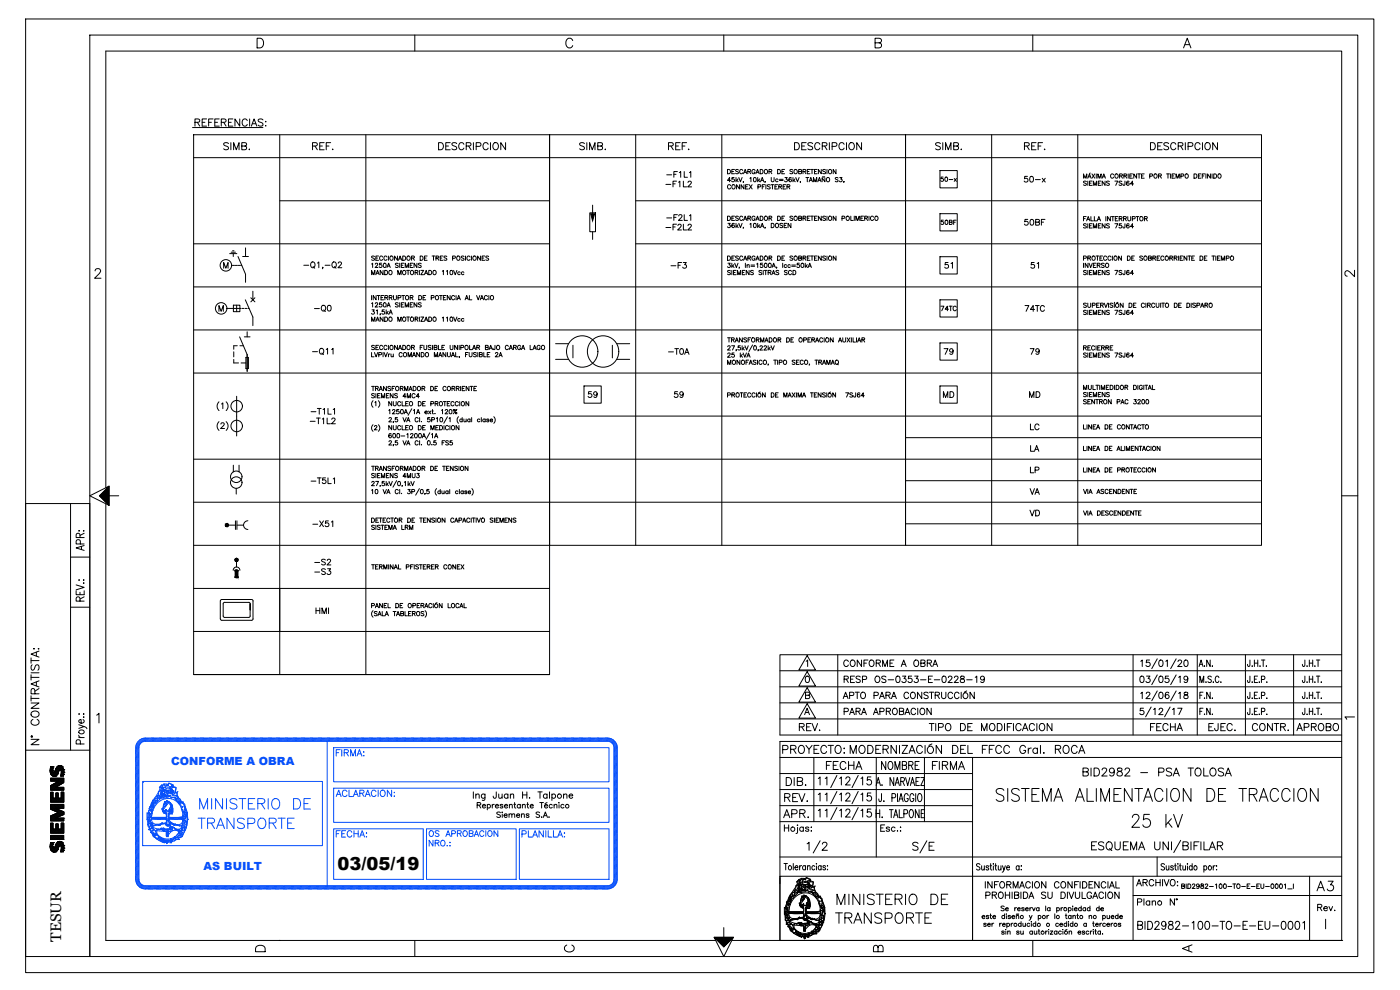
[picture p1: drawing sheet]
<svg xmlns="http://www.w3.org/2000/svg" width="420mm" height="297mm" viewBox="0 0 420 297" stroke-linecap="round" stroke-linejoin="round" font-family="sans-serif">
<defs><g id="words">
<g font-size="7.5">
<text x="297.7" y="241.7">SISTEMA ALIMENTACION DE TRACCION</text>
<text x="338.3" y="249.4">25 kV</text>
</g>
<g font-size="7.1">
<text x="240.9" y="257.2">1/2</text>
<text x="272.7" y="257.2">S/E</text>
</g>
<g font-size="6.6" fill="#044efb">
<text x="58.6" y="244.1">MINISTERIO DE</text>
<text x="58.2" y="249.8">TRANSPORTE</text>
</g>
<g font-size="6.6">
<text x="250.1" y="272.7">MINISTERIO DE</text>
<text x="249.4" y="278.3">TRANSPORTE</text>
</g>
<g font-size="5.7">
<text x="233.5" y="227.2">PROYECTO:</text>
<text x="246.9" y="232.1">FECHA</text>
<text x="263.2" y="232.1">NOMBRE</text>
<text x="278.7" y="232.1">FIRMA</text>
<text x="234.2" y="241.7">REV.</text>
<text x="233.9" y="246.6">APR.</text>
<text x="340.1" y="280.1">BID2982-100-TO-E-EU-0001</text>
</g>
<text font-size="5.4" x="101.3" y="261">03/05/19</text>
<g font-size="5.3">
<text x="66" y="46.2">SIMB.</text>
<text x="92.4" y="46.2">REF.</text>
<text x="130.5" y="46.2">DESCRIPCION</text>
<text x="172.9" y="46.2">SIMB.</text>
<text x="199.3" y="46.2">REF.</text>
<text x="237.1" y="46.2">DESCRIPCION</text>
<text x="279.4" y="46.2">SIMB.</text>
<text x="306.2" y="46.2">REF.</text>
<text x="344" y="46.2">DESCRIPCION</text>
<text x="90" y="81.8">-Q1,-Q2</text>
<text x="402.5" y="84.3">2</text>
<text x="93.1" y="94.9">-Q0</text>
<text x="238.8" y="220.5">REV.</text>
<text x="277.6" y="220.5">TIPO DE MODIFICACION</text>
<text x="344" y="220.5">FECHA</text>
<text x="361.6" y="220.5">EJEC.</text>
<text x="374.6" y="220.5">CONTR.</text>
<text x="388.1" y="220.5">APROBO</text>
<text x="323.8" y="233.9">BID2982 - PSA TOLOSA</text>
<text x="75.5" y="286.8">D</text>
<text x="168.3" y="286.8">C</text>
<text x="261.1" y="286.8">B</text>
<text x="353.5" y="286.8">A</text>
</g>
<g font-size="4.9">
<text x="306.2" y="55.7">50-x</text>
<text x="306.2" y="68.8">50BF</text>
<text x="200" y="81.8">-F3</text>
<text x="282.2" y="81.8">51</text>
<text x="308" y="81.8">51</text>
<text x="306.6" y="94.5">74TC</text>
<text x="92.4" y="107.6">-Q11</text>
<text x="199.3" y="107.6">-T0A</text>
<text x="282.2" y="107.6">79</text>
<text x="308" y="107.6">79</text>
<text x="175.3" y="120.6">59</text>
<text x="201.1" y="120.6">59</text>
<text x="281.9" y="120.6">MD</text>
<text x="307.6" y="120.6">MD</text>
<text x="308" y="130.2">LC</text>
<text x="308" y="136.5">LA</text>
<text x="308" y="143.2">LP</text>
<text x="92.1" y="146.4">-T5L1</text>
<text x="308" y="149.6">VA</text>
<text x="308" y="155.9">VD</text>
<text x="251.9" y="201.1">CONFORME A OBRA</text>
<text x="252.2" y="206">RESP OS-0353-E-0228-19</text>
<text x="252.2" y="215.5">PARA APROBACION</text>
<text x="339.7" y="267.1">ARCHIVO:</text>
<text x="340.1" y="272.7">Plano N°</text>
<text x="394.1" y="274.5">Rev.</text>
</g>
<text font-size="4.9" fill="#044efb" x="99.8" y="252.2">FECHA:</text>
<text font-size="4.6" x="18.4" y="282.6" transform="rotate(-90 18.4 282.6)">TESUR</text>
<g font-size="4.4">
<text x="281.2" y="55.7">50-x</text>
<text x="281.2" y="94.5">74TC</text>
<text x="92.8" y="159.1">-X51</text>
<text x="93.5" y="185.2">HMI</text>
</g>
<text font-size="4" x="281.2" y="68.4">50BF</text>
<text font-size="3.5" x="402.5" y="217">1</text>
<g font-size="3.4" fill="#044efb">
<text x="51.4" y="229.6">CONFORME A OBRA</text>
<text x="61.1" y="260.9">AS BUILT</text>
</g>
</g></defs>
<!-- layer: E4_ESQUEMAS -->
<g fill="none" stroke="#000" stroke-width=".3">
<path d="M68.9 76.1h2.2M69.4 75.7h1.3M69.5 79.6h.3M69.8 75.2h.4M70 79.6h.3M70 76.1v.9M70.4 79.6h.3M70.9 79.6h.3M71.3 79.6h.3M71.4 77l2.3 5.3v2.4M71.8 79.6h.3M72.2 79.6h.3"/>
<path d="M72.8 77h1.8M73.7 74.4v2.6M177 63.9h1.7v5.6h-1.7zM177.8 61.6v2.6M177.8 69.5v2.3M65.7 93.4v-1.7l.7 1.7 .6-1.7v1.7M67.1 80.5v-1.7l.7 1.7 .6-1.7v1.7M68.1 92.5h4.2M70 91.6h2v1.9h-2zM71 91.6v1.9M72.6 92.5h.6M73.5 92.5h.6"/>
<path d="M73.6 90l2.3 5.1v2.6M74.2 99.5v1.6M74.5 92.5h.3M75.3 89.3l1.2 1.3M75.9 87.4v2.6M76.5 89.3l-1.2 1.3M70.2 107.8v1.1h1.4M70.2 105.6v1.5M71 118.9v11.9M71.2 103.7h-1v1.1M71.9 101.1l2.3 5.3v5M72 103.7h1.1"/>
<path d="M72.4 108.9h1.4M73.3 101.1h1.7M73.8 107.2h.8v3.4h-.8zM166.7 103.1h4M166.7 107.8h4M171.9 103.6v3.8M183.8 103.6v3.8M185.1 103.1h3.9M185.1 107.8h3.9M70 139.6v2M71.7 139.6v2M68.1 157.6h2.6"/>
<path d="M70.7 156.3v2.6M70.9 146.5v1.8M71.1 157.6h2M71.1 156.3v2.6M74.4 156.3a1.3 1.3 0 0 0-1.3 1.3 1.3 1.3 0 0 0 1.3 1.3M70 171.1a1.01 1.01 0 0 1 1-1 1.01 1.01 0 0 1 1 1M70.6 171.3v1.9l.6 .1M71 168v2.1M71.2 171.1l-.6 .1M71.2 171.1l.2 .1M71.4 171.3l-.2 2M75.5 179.9h-8.9l-.5 .4v5.4l.2 .4h9.2"/>
<path d="M75.5 179.9l.5 .4-.1 5.4-.4 .4M84 176.6v12.9M67 181.2l.4-.5h7.3l.4 .5M67 181.2v3.6l.2 .4 7.5 .1 .4-.5M75.1 183v-1.8v3.6M142.1 237.6v1.9M142.8 238.6l.5-.4 .4 .1 .1 1.2M142.8 238.2v1.3M145.5 238.2v1.8l-.8 .1M145.5 238.5a.62 .62 0 0 0-.9-.1 .62 .62 0 0 0 0 .9 .62 .62 0 0 0 .9-.1M148.9 237.6v1.7l-.5 .2-.4-.6M149.7 238.2l.1 1.2 .4 .1 .5-.4"/>
<path d="M150.7 238.2v1.3M152.4 238.5a.62 .62 0 0 0-.9-.1 .62 .62 0 0 0 0 .9 .62 .62 0 0 0 .9-.1M152.4 238.2v1.3M153.2 238.6l.4-.4 .5 .1 .1 1.2M153.2 238.2v1.3M156.8 237.6v1.9M156.8 238.5h1.3M158.1 237.6v1.9M158.8 239.4h.2zM161.4 237.6h1.3M162.1 237.6v1.9M164.2 238.5a.62 .62 0 0 0-.9-.1 .62 .62 0 0 0 0 .9 .62 .62 0 0 0 .9-.1"/>
<path d="M164.2 238.2v1.3M164.9 237.6v1.9M165.6 238.5a.62 .62 0 0 1 .9-.1 .62 .62 0 0 1 0 .9 .62 .62 0 0 1-.9-.1M165.6 238.2v2M169.1 238.6l.5-.4 .4 .1 .1 1.2M169.1 238.2v1.3M170.8 238.8h1.1a.62 .62 0 0 0-.7-.5 .62 .62 0 0 0-.6 .6 .62 .62 0 0 0 .6 .6l.7-.3M245.6 238.4l.5-.5v2.4M245.6 233.6l.5-.5v2.4M247.7 238.4l.5-.5v2.4M247.7 233.6l.5-.5v2.4M251.2 237.5l-1.9 3.7"/>
<path d="M251.2 232.7l-1.9 3.6M252 238.4l.5-.5v2.4M252 233.6l.5-.5v2.4M253.9 238.5l.1-.5 .7-.1 .4 .7-1.3 1.7h1.4M253.9 233.7l.4-.6h.4l.4 .5-.3 .8-1 1.1h1.4M255.2 226.1v-2.5l.9 2.5 .9-2.5v2.5M257.6 237.5l-1.9 3.7M257.6 232.7l-1.9 3.6M258 224a.88 .88 0 0 1 1-.3 .88 .88 0 0 1 .6 .9v.5a.92 .92 0 0 1-.9 1 .92 .92 0 0 1-.9-1zM258.4 238.4l.5-.5v2.4M258.4 233.6l.5-.5v2.4M260.4 223.6h.8a1.29 1.29 0 0 1 .9 1.3 1.29 1.29 0 0 1-.9 1.2h-.8z"/>
<path d="M261.4 237.9h-1l-.1 1.1a.78 .78 0 0 1 1.1 0 .78 .78 0 0 1-.1 1.1 .78 .78 0 0 1-1.2-.2M261.4 233.1h-1l-.1 1a.78 .78 0 0 1 1.1 .1 .78 .78 0 0 1-.1 1.1 .78 .78 0 0 1-1.2-.2M262.8 224.8h.9M262.9 235.7l.7-2.4 .6 2.4M263.2 234.9h.8M264.3 223.6h-1.5v2.5M264.5 238.1l-.1 2.3h-.5l-.2-.7M264.7 235.5v.2zM265 224.8l1.4-.1 .2-.4-.1-.4-.5-.3h-1v2.5M265.8 224.8l.8 1.3M267.7 239.4l.9-.2 .2-.3-.2-.7-.9-.1v2.4M268.2 233.3v2.4l-1.1-2.4v2.4"/>
<path d="M268.6 235.7l.7-2.4 .6 2.4M268.9 234.9h.8M269 223.6v2.5l-1.6-2.5v2.5M269.4 238.1v2.4M269.9 223.6v2.5M270 239.7h.8M270.3 234.4l1-.1 .1-.3-.1-.6-1-.1v2.4M270.7 223.6h1.6l-1.6 2.5h1.6M270.9 234.4l.5 1.3M271.8 233.3l.6 2.4 .7-2.4M272.6 238.7l-.4-.6a1.37 1.37 0 0 0-.5 2.3l.5 .1 .3-.3 .1-.6h-.4M272.8 226.1l.9-2.5 .9 2.5"/>
<path d="M273.1 225.3h1.2M273.2 235.7l.7-2.4 .6 2.4M273.5 234.9h.8M274.3 238.7l-.4-.6a1.37 1.37 0 0 0-.5 2.3l.5 .1 .3-.3 .1-.6h-.4M274.8 238.1v2.4M274.9 234.4h.6M275.7 238.2l.2-.1a1.36 1.36 0 0 1 .4 2.3l-.1 .1a1.36 1.36 0 0 1-.5-2.3zM275.9 233.3h-1v2.4h1M276.3 233.3h1.2l-1.2 2.4h1.2M276.8 224.2a.89 .89 0 0 0-1-.6 .89 .89 0 0 0-.7 1v.5a.89 .89 0 0 0 .7 1 .89 .89 0 0 0 1-.6M277.6 223.6v2.5M279.7 223.2l-.9 .4"/>
<path d="M282.6 223.6v2.5l-1.6-2.5v2.5M285.9 223.6h.8a1.29 1.29 0 0 1 .8 1.3 1.29 1.29 0 0 1-.8 1.2h-.8zM288.3 224.8h.9M289.8 223.6h-1.5v2.5M290.5 223.6v2.5h1.4M294.8 224.8h.9M296.3 223.6h-1.5v2.5M296.9 224.8h.9M298.4 223.6h-1.5v2.5M300.6 224.2a.88 .88 0 0 0-1.1-.6 .88 .88 0 0 0-.7 1v.5a.88 .88 0 0 0 .7 1 .88 .88 0 0 0 1.1-.6M303 224.2a.88 .88 0 0 0-1-.6 .88 .88 0 0 0-.7 1v.5a.88 .88 0 0 0 .7 1 .88 .88 0 0 0 1-.6M307.8 224.2a.89 .89 0 0 0-1-.6 .89 .89 0 0 0-.7 1v.5a.87 .87 0 0 0 .8 1 .87 .87 0 0 0 .9-1h-.6"/>
<path d="M308.6 224.5v1.6M309.5 224.5a.79 .79 0 0 0-.9 .6M311.3 224.8a.77 .77 0 0 0-1.1-.1 .77 .77 0 0 0 0 1.1 .77 .77 0 0 0 1.1-.1M311.3 224.5v1.6M312.3 223.6v2.5M313.2 226h.2zM316.7 224.8l1.4-.1 .2-.4-.1-.4-.4-.3h-1.1v2.5M317.5 224.8l.8 1.3M319.5 223.8a1.16 1.16 0 0 1 1.4 .5 1.16 1.16 0 0 1-.3 1.4 .89 .89 0 0 1-1 .3 .89 .89 0 0 1-.6-.9l.1-.9zM323.3 224.2a.88 .88 0 0 0-1-.6 .88 .88 0 0 0-.8 1v.5a.88 .88 0 0 0 .8 1 .88 .88 0 0 0 1-.6M323.7 226.1l.9-2.5 1 2.5M324.1 225.3h1.1"/>
<path d="M143.2 241.6l.9-.1 .2-.4-.4-.3h-.7v1.6M143.7 241.6l.6 .8M144.8 241.8h.9a.53 .53 0 0 0-.6-.4 .53 .53 0 0 0-.4 .5 .53 .53 0 0 0 .4 .5l.6-.2M146.2 241.6a.52 .52 0 0 1 .8-.1 .52 .52 0 0 1 0 .8 .52 .52 0 0 1-.8-.1M146.2 241.3v1.7M147.7 241.3v1.1M148.3 241.3l-.3 .1-.3 .4M148.7 241.8h.9a.52 .52 0 0 0-.6-.4 .52 .52 0 0 0-.4 .5 .52 .52 0 0 0 .5 .5l.5-.2M150.2 243.9l-.4-.3-.7 .3 .1 .3 .9 .4-.1 .6-.5 .1-.4-.3M150.7 243.7h.1zM150.7 244.2v1.1M150.9 241.6l-.3-.3-.5 .1v.3l.7 .3 .1 .2-.3 .2-.5-.2"/>
<path d="M151.3 244.6h.9a.53 .53 0 0 0-.7-.3 .53 .53 0 0 0-.2 .8 .53 .53 0 0 0 .7 .1l.2-.2M151.4 241.8h.9a.52 .52 0 0 0-.6-.4 .52 .52 0 0 0-.4 .5 .52 .52 0 0 0 .5 .5l.5-.2M152.8 244.5l.3-.3h.4l.1 1.1M152.8 244.2v1.1M152.9 241.7l.4-.4 .4 .1v1M152.9 241.3v1.1M153.6 244.5l.4-.3h.4l.1 1.1M154.2 241.3h.6M154.4 240.8v1.3l.4 .3M155 244.6h1a.53 .53 0 0 0-.8-.3 .53 .53 0 0 0-.2 .8 .53 .53 0 0 0 .8 .1l.2-.2M156.2 241.6a.52 .52 0 0 0-.8-.1 .52 .52 0 0 0 0 .8 .52 .52 0 0 0 .8-.1M156.2 241.3v1.1"/>
<path d="M156.5 244.5l.4-.3h.4l.1 1.1M156.5 244.2v1.1M156.8 241.7l.4-.4 .4 .1v1M156.8 241.3v1.1M158.1 241.3h.6M158.3 240.8v1.3l.4 .3M158.8 244.4l-.3-.2h-.5v.4l.7 .2 .1 .2-.3 .3-.6-.3M159.1 241.8h.9a.53 .53 0 0 0-.5-.4 .53 .53 0 0 0-.5 .5 .53 .53 0 0 0 .5 .5l.5-.2M162 243.9l-.4-.3-.7 .3v.3l1 .4-.1 .6-.5 .1-.4-.3M162 240.8h1.1M162.5 245.2h.2zM162.5 240.8v1.6"/>
<path d="M163.1 245.3l.6-1.7 .6 1.7M163.3 244.7h.8M163.4 241.8h.9a.53 .53 0 0 0-.7-.3 .53 .53 0 0 0-.2 .7 .53 .53 0 0 0 .8 .2l.1-.2M164.2 240.8l-.6 .3M164.7 245.2h.2zM165.7 241.6a.52 .52 0 0 0-.7-.1 .52 .52 0 0 0 0 .8 .52 .52 0 0 0 .7-.1M166.3 241.7l.4-.4 .4 .1v1M166.3 241.3v1.1M167.8 240.8v.2zM167.8 241.4v1M169.3 241.6a.52 .52 0 0 0-.8-.1 .52 .52 0 0 0 0 .8 .52 .52 0 0 0 .8-.1M245.6 243.2l.5-.4v2.4"/>
<path d="M247.7 243.2l.5-.4v2.4M251.2 242.3l-1.9 3.7M252 243.2l.5-.4v2.4M253.9 243.3l.4-.5h.4l.4 .4-.3 .8-1 1.2h1.4M257.6 242.3l-1.9 3.7M258.4 243.2l.5-.4v2.4M261.4 242.8h-1l-.1 1a.78 .78 0 0 1 1.1 0 .78 .78 0 0 1-.1 1.1 .78 .78 0 0 1-1.2-.2M262.9 242.9v2.4M262.9 244.1h1.1M264 242.9v2.4M264.7 245.1v.2zM265.3 240.3v.2z"/>
<path d="M266.9 242.9h1.1M267.5 242.9v2.4M268.2 245.3l.6-2.4 .7 2.4M268.4 244.5h.8M269.8 240.5l.6-2.4 .6 2.4M269.9 242.9v2.4h1M271.3 244.2l.9-.1 .2-.4-.2-.7-.9-.1v2.4M273.2 243l.1-.1a1.36 1.36 0 0 1 .5 2.3l-.2 .1a1.37 1.37 0 0 1-.4-2.3zM275.8 242.9v2.4l-1.1-2.4v2.4M276.5 244.1h.6M277.5 242.9h-1v2.4h1M327.6 253.7h.9"/>
<path d="M329.1 252.6h-1.5v2.4h1.5M331.3 252.9a.88 .88 0 0 0-.9-.4 .88 .88 0 0 0-.7 .7l.2 .3 1.2 .5 .2 .7a1.05 1.05 0 0 1-1.6 0M332.2 252.9a.88 .88 0 0 1 1-.3 .88 .88 0 0 1 .6 .9v.6a.92 .92 0 0 1-.9 .9 .92 .92 0 0 1-.9-.9zM333 254.6l.7 .6M334.6 252.6v1.7a.8 .8 0 0 0 .8 .7 .8 .8 0 0 0 .8-.7v-1.7M337.1 253.7h.9M338.6 252.6h-1.5v2.4h1.5M339.3 255v-2.4l.9 2.4 .9-2.4v2.4M341.7 255l.9-2.4 .9 2.4M342.1 254.2h1.1M346.5 252.6v1.7a.81 .81 0 0 0 .8 .7 .81 .81 0 0 0 .8-.7v-1.7M350.7 252.6v2.4l-1.7-2.4v2.4"/>
<path d="M351.6 252.6v2.4M354.3 252.1l-2 3.7M355 253.7l1.4-.1 .2-.3-.1-.5-.4-.2h-1.1v2.4h1.1a.63 .63 0 0 0 .5-.6 .63 .63 0 0 0-.5-.7M357.4 252.6v2.4M358.3 253.7h1M359.8 252.6h-1.5v2.4M360.4 252.6v2.4M361.3 252.6v2.4h1.4M362.9 255l.9-2.4 1 2.4M363.3 254.2h1.1M365.3 253.7l1.4-.1 .3-.6-.6-.4h-1.1v2.4M366.1 253.7l.9 1.3"/>
<path d="M356.5 265.2h.4a.73 .73 0 0 1 .5 .7 .73 .73 0 0 1-.5 .7h-.4zM357.9 265.5l.2-.3 .5 .3-.8 1.1h.9M359.9 265.7a.42 .42 0 0 1-.6 .3 .42 .42 0 0 1-.1-.6 .42 .42 0 0 1 .6 0l-.1 1.1-.6-.1M360.5 265.3v.4a.56 .56 0 0 1 .6 .2 .56 .56 0 0 1 0 .6h-.6a.56 .56 0 0 1 0-.6 .56 .56 0 0 1 .6-.2v-.4zM361.7 265.5l.3-.3 .5 .3-.9 1.1h.9M363 266h1.1M364.8 265.5l.3-.3v1.4M366.1 265.3a.62 .62 0 0 1 .7 .6 .62 .62 0 0 1-.7 .6l-.2-.5zM367.4 265.3a.62 .62 0 0 1 .7 .6 .62 .62 0 0 1-.7 .6l-.2-.5zM368.5 266h1.2M370 265.2h.9M370.4 265.2v1.4"/>
<path d="M371.3 265.4l.1-.1a.61 .61 0 0 1 .8 .6 .61 .61 0 0 1-.9 .5zM372.6 266h1.2M374.3 265.9h.5M375.1 265.2h-.8v1.4h.8M375.5 266h1.2M377.2 265.9h.5M378 265.2h-.8v1.4h.8M378.4 265.2v1l.4 .4 .4-.2 .1-1.2M379.8 266h1.2M381.6 265.3a.62 .62 0 0 1 .7 .6 .62 .62 0 0 1-.7 .6l-.2-.5zM382.9 265.3a.62 .62 0 0 1 .7 .6 .62 .62 0 0 1-.7 .6l-.2-.5zM384.2 265.3a.62 .62 0 0 1 .7 .6 .62 .62 0 0 1-.7 .6l-.2-.5z"/>
<path d="M385.5 265.5l.3-.3v1.4M386.5 266.7h1.3M388.2 265.2v1.4M397.8 275.8v2.9M398.6 264.4h1.5l-.8 1.1a.96 .96 0 0 1 .7 1.5 .96 .96 0 0 1-1.7-.3"/>
<circle cx="67.8" cy="79.6" r="1.73"/>
<circle cx="66.4" cy="92.5" r="1.73"/>
<circle cx="174.7" cy="105.5" r="4.7"/>
<circle cx="181" cy="105.5" r="4.7"/>
<circle cx="71" cy="127.8" r="1.73"/>
<circle cx="71" cy="121.9" r="1.73"/>
<circle cx="70.9" cy="144.8" r="1.73"/>
<circle cx="70.9" cy="143.1" r="1.73"/>
<circle cx="167.9" cy="238.9" r=".64"/>
<circle cx="279.2" cy="224.9" r="1.06"/>
<circle cx="170.2" cy="241.9" r=".54"/>
</g>
<g fill="#000" stroke="#000" stroke-width=".3">
<path d="M177.3 64.2h1.1l-.6 2.1zM68.1 157.6h.4v.1zM71 168h.4v.1z"/>
<path d="M67.7 157.7l.1 .2 .3-.3zM67.8 157.9l.3-.3-.2 .4zM68.1 157.6l-.2 .4z"/>
<path d="M67.8 157.2l-.1 .2 .4 .2zM67.7 157.4l.4 .2h-.4zM67.7 157.6v.1l.4-.1z"/>
<path d="M68.1 157.6v.4h.1zM68.1 157.6l.3 .3-.2 .1zM68.1 157.6l.4 .1z"/>
<path d="M68.1 157.1v.5l.1-.4zM67.9 157.2l.2-.1v.5zM67.8 157.2l.3 .4-.2-.4z"/>
<path d="M68.1 157.6h.4v-.2zM68.1 157.6l.3-.4 .1 .2zM68.2 157.2l-.1 .4 .3-.4z"/>
<path d="M70.6 168.1l.1 .2 .3-.3zM71 168l-.2 .4-.1-.1zM71 168v.4z"/>
<path d="M70.7 167.7l.3 .3zM70.6 167.8l.4 .2h-.4zM70.6 168v.1l.4-.1z"/>
<path d="M71 168v.4h.1zM71 168l.3 .3-.2 .1zM71 168l.3 .3 .1-.2z"/>
<path d="M71 167.6v.4l.1-.4zM70.8 167.6l.2 .4zM70.7 167.7l.3 .3-.2-.4z"/>
<path d="M70.7 171.1h.6zM70.7 171.1h.6z"/>
<path d="M70.7 171.1l.6 .1zM70.7 171.1l.6 .1z"/>
<path d="M70.7 173.3h.6zM70.7 173.3h.5z"/>
<path d="M70.7 171.2h.6zM70.7 171.2h.6z"/>
<path d="M70.7 173.3h.6zM70.7 173.3h.6z"/>
<path d="M70.7 171.2h.6zM70.7 171.2h.6z"/>
<path d="M70.7 173.3h.6zM70.7 173.3h.6z"/>
<path d="M70.7 171.2h.6zM70.7 171.2h.6z"/>
<path d="M70.7 173.2h.6zM70.7 173.2l.6 .1z"/>
<path d="M70.6 171.2h.7zM70.6 171.2h.7z"/>
<path d="M70.6 171.2h.8zM70.6 171.2h.8z"/>
<path d="M70.6 173.2h.7zM70.6 173.2h.7z"/>
<path d="M70.6 173.2h.7zM70.6 173.2h.7z"/>
<path d="M70.6 171.2l.8 .1zM70.6 171.2l.8 .1z"/>
<path d="M70.6 171.3l.8 1.9v-1.9zM70.6 171.3l.8 1.9h-.8z"/>
<path d="M70.6 173.2h.8zM70.6 173.2h.8z"/>
<path d="M70.6 173.2h.8zM70.6 173.2h.7z"/>
<path d="M71 168h.4v-.2zM71 168l.4-.2zM71.1 167.6l-.1 .4 .3-.3z"/>
</g>
<!-- layer: E_TEXT -->
<g fill="none" stroke="#000" stroke-width=".3">
<path d="M58.1 40.4h106.8v162h-106.8zM58.1 47.3h320.5M164.9 40.4h106.9v123.2h-106.9zM199.8 55.3h1.5M200.1 52.5h1.5M202 55.2h.6M202.2 52.3h.7M203 54.4h-1v1.7M203.3 51.5h-1.1v1.7M203.6 54.7l.4-.3v1.7M203.9 51.8l.4-.3v1.7M205.1 54.4v1.7h1"/>
<path d="M205.3 51.5v1.7h1M206.5 54.8l.3-.4 .7 .3-1.1 1.4h1.2M206.9 51.8l.4-.3v1.7M218.3 50.8h.5a.7 .7 0 0 1 .4 .7 .7 .7 0 0 1-.4 .6h-.5zM219.3 54.1h-1l.7-.8v1.2M219.3 55.7a.53 .53 0 0 0-.7-.2 .53 .53 0 0 0-.3 .7 .48 .48 0 0 0 .4 .5 .48 .48 0 0 0 .6-.3M219.6 51.5h.5M220.3 53.3h-.6l-.1 .5a.46 .46 0 0 1 .7 0 .46 .46 0 0 1-.1 .7 .46 .46 0 0 1-.6-.2M220.4 50.8h-.8v1.3h.8M220.9 53.3v1.2M221.1 54.1l.5 .4M221.5 53.7l-.6 .6"/>
<path d="M221.6 51l-.3-.2-.5 .2 .1 .4 .7 .2-.1 .5-.7-.1M221.7 53.3l.5 1.2 .5-1.2M221.9 55.4v1.3l-.8-1.3v1.3M222.9 51.2a.47 .47 0 0 0-.5-.4 .47 .47 0 0 0-.4 .6 .53 .53 0 0 0 .1 .6 .53 .53 0 0 0 .7 0l.1-.2M223.1 52.1l.5-1.3 .5 1.3M223.1 54.5l-.1 .3M223.3 55.4v1.3l-.9-1.3v1.3M223.3 51.7h.7M223.8 56h.4M224.4 51.5l.8-.1v-.4l-.8-.2v1.3M224.6 55.4h-.8v1.3h.8M224.9 51.5l.4 .6"/>
<path d="M224.9 55.4l.8 1.3M225.1 53.5l.3-.2v1.2M225.7 55.4l-.8 1.3M226.3 53.3a.59 .59 0 0 1 .7 .6 .59 .59 0 0 1-.7 .6l-.2-.5zM226.6 51.2a.53 .53 0 0 0-.7-.3 .53 .53 0 0 0-.2 .7 .47 .47 0 0 0 .4 .5 .47 .47 0 0 0 .5-.5h-.3M226.9 52.1l.4-1.3 .5 1.3M227 51.7h.6M227.4 53.3v1.2M227.5 56.1l.7-.1v-.5l-.7-.1v1.3M227.6 54.1l.5 .4M228 53.7l-.6 .6M228.1 50.8h.5a.7 .7 0 0 1 .4 .7 .7 .7 0 0 1-.4 .6h-.5z"/>
<path d="M228.2 54.5l.6-1.2 .4 1.2M228.4 54.1h.7M228.8 56h.4M229.5 55.4h-.7v1.3M229.7 54.5l-.2 .3M229.9 55.4v1.3M230.8 51.5l.7-.1 .1-.4-.8-.2v1.3M231.1 55.6l-.2-.2-.6 .2 .1 .3 .7 .3v.3l-.2 .2-.6-.2M231.2 51.5l.4 .6M231.4 55.4h.8M231.5 53.3v1.1l.3 .1 .4-.1 .1-1.1M231.8 55.4v1.3"/>
<path d="M232.6 56h.5M233.4 50.8a.71 .71 0 0 1 .8 .4 .71 .71 0 0 1-.2 .9h-.6zM233.4 55.4h-.8v1.3h.8M233.5 53.9a.41 .41 0 0 0-.6-.1 .41 .41 0 0 0 0 .6 .41 .41 0 0 0 .6 0M233.7 56h.8v-.5l-.8-.1v1.3M233.9 53.8h1.1M233.9 54.2h1.1M234.2 56l.4 .7M234.7 51.5h.4M235 56h.5M235.5 50.8h-.8v1.3h.8M235.6 53.3h.6l-.3 .4a.42 .42 0 0 1 .3 .7 .42 .42 0 0 1-.7-.1"/>
<path d="M235.8 55.4h-.8v1.3h.8M236.2 56h.7l.1-.5-.8-.1v1.3M236.6 56l.5 .7M237.5 53.4l-.1-.1a.59 .59 0 0 0-.7 .6 .59 .59 0 0 0 .7 .6 .4 .4 0 0 0 0-.7 .4 .4 0 0 0-.6 .3M237.9 51l-.3-.2-.5 .2 .1 .4 .7 .4-.3 .3-.5-.1M238 53.3v1.2M238.2 54.1l.5 .4M238.6 53.7l-.6 .6M238.8 53.3l.5 1.2 .5-1.2M239.7 51.5l.7-.1 .1-.4-.8-.2v1.3l.8-.1 .1-.3-.4-.2M240.2 54.5l-.1 .3M241 51.5l.7-.1 .1-.4-.8-.2v1.3"/>
<path d="M241.4 51.5l.5 .6M241.9 53.3h.8M242.3 51.5h.5M242.3 53.3v1.2M242.8 54.5l.5-1.2 .5 1.2M243 54.1h.6M243.1 50.8h-.8v1.3h.8M243.3 50.8h.8M243.7 50.8v1.3M244.1 54.5v-1.2l.5 1.2 .5-1.2v1.2M244.4 51.5h.5M245.2 50.8h-.8v1.3h.8"/>
<path d="M245.4 54.5l.5-1.2 .5 1.2M245.6 54.1h.6M246.5 50.8v1.3l-.9-1.3v1.3M247.5 53l-.7 .2M247.6 53.4v1.1l-.9-1.1v1.1M247.8 51l-.4-.2-.5 .2 .1 .4 .8 .4-.4 .3-.5-.1M248.2 50.8v1.3M250.9 50.8v1.3l-.9-1.3v1.3M251.5 53.4l-.3-.1-.5 .1 .1 .3 .6 .3v.5l-.7-.1M252 53.3h.7l-.4 .4a.43 .43 0 0 1 .4 .4 .43 .43 0 0 1-.3 .5 .43 .43 0 0 1-.5-.3M253.3 54.5l-.1 .3M271.8 40.4h106.8v123.2h-106.8z"/>
<path d="M325.2 53.5v-1.3l.5 1.3 .5-1.3v1.3M326 54.5l-.3-.2-.5 .2 .1 .3 .7 .4-.3 .4-.5-.2M326.5 53.5l.5-1.3 .5 1.3M326.5 54.3v1.3M326.7 53h.6M327 54.9h.5M327.2 51.9l-.2 .1M327.7 52.2l.9 1.3M327.8 54.3h-.8v1.3h.8M328.1 55.6v-1.3l.5 1.3 .5-1.3v1.3M328.6 52.2l-.9 1.3M329 52.2v1.3"/>
<path d="M329.5 53.5v-1.3l.5 1.3 .5-1.3v1.3M329.6 54.9h.5M330.4 54.3h-.8v1.3h.8M330.8 53.5l.5-1.3 .5 1.3M331 53h.6M331.6 54.3v1.3l-.8-1.3v1.3M332.9 54.5l-.3-.2-.5 .2 .1 .3 .7 .4-.3 .4-.5-.2M334.2 52.5a.48 .48 0 0 0-.5-.3 .48 .48 0 0 0-.4 .5v.3a.48 .48 0 0 0 .4 .5 .48 .48 0 0 0 .5-.4M334.6 54.3h.9l-.7 1.3M336 52.8l.7-.1 .1-.4-.8-.1v1.3M336.4 52.8l.5 .7M336.7 54.5l-.3-.2-.6 .2 .1 .3 .8 .4-.3 .4-.6-.2"/>
<path d="M337.3 52.8l.7-.1 .1-.4-.8-.1v1.3M337.6 54.3v1.2l-.5 .1-.1-.4M337.7 52.8l.5 .7M338.6 52.2v1.3M338.8 54.5v-.1a.59 .59 0 0 0-.7 .5 .59 .59 0 0 0 .6 .7 .4 .4 0 0 0 0-.7 .4 .4 0 0 0-.6 .3M339.1 52.8h.5M339.9 52.2h-.8v1.3h.8M340.2 55.2h-.9l.6-.9v1.3M341.1 52.2v1.3l-.8-1.3v1.3M341.4 52.2h.9M341.8 52.2v1.3M342.6 52.8h.5"/>
<path d="M343.4 52.2h-.8v1.3h.8M345 52.9l.8-.1v-.5l-.8-.1v1.3M347.7 52.8l.7-.1 .1-.4-.8-.1v1.3M348.1 52.8l.5 .7M350.1 52.2h.9M350.5 52.2v1.3M351.3 52.2v1.3M351.8 52.8h.5M352.6 52.2h-.8v1.3h.8M352.9 53.5v-1.3l.5 1.3 .5-1.3v1.3M354.4 52.9l.7-.1 .1-.5-.8-.1v1.3M358.3 52.2h.5a.69 .69 0 0 1 .4 .6 .69 .69 0 0 1-.4 .7h-.5z"/>
<path d="M359.6 52.8h.5M360.4 52.2h-.8v1.3h.8M360.8 52.8h.5M361.6 52.2h-.8v1.3M361.9 52.2v1.3M363.3 52.2v1.3l-.9-1.3v1.3M363.8 52.2v1.3M364.3 52.2h.4a.69 .69 0 0 1 .4 .6 .69 .69 0 0 1-.4 .7h-.4zM58.1 73.2h106.8M84 60.2h80.9M111.5 79.2l.3-.2v1.3M112.4 77l-.3-.2-.6 .2 .1 .3 .8 .4-.3 .4-.6-.2"/>
<path d="M112.6 79.3l.3-.3 .5 .2-.8 1.1h.8M112.8 77.4h.5M113.6 76.8h-.8v1.3h.8M114.5 79h-.6v.5a.46 .46 0 0 1 .7 0 .46 .46 0 0 1-.1 .7 .46 .46 0 0 1-.7-.2M114.8 77.1a.47 .47 0 0 0-.5-.3 .47 .47 0 0 0-.4 .5 .53 .53 0 0 0 .2 .7 .53 .53 0 0 0 .7-.1v-.1M115.2 79a.59 .59 0 0 1 .7 .6 .59 .59 0 0 1-.7 .6l-.2-.5zM116.1 77.1a.47 .47 0 0 0-.5-.3 .47 .47 0 0 0-.4 .5 .53 .53 0 0 0 .2 .7 .53 .53 0 0 0 .7-.1v-.1M116.3 79.8h.6M116.6 76.8v1.3M119.3 76.8v1.3l-.9-1.3v1.3M119.5 79.2l-.3-.2-.6 .2 .9 .7-.3 .4-.6-.2M119.6 78.1l.5-1.3 .5 1.3"/>
<path d="M119.8 77.7h.6M120 79v1.3M120.4 79.6h.5M120.9 76.8h.4a.68 .68 0 0 1 .5 .7 .68 .68 0 0 1-.5 .6h-.4zM121.2 79h-.8v1.3h.8M123.1 79.6h.5M123.5 77.4h.8v-.5l-.8-.1v1.3M123.9 79h-.8v1.3h.8M124 77.4l.4 .7M125.1 79v1.3l-.8-1.3v1.3M126.1 76.8h.4a.7 .7 0 0 1 .5 .7 .7 .7 0 0 1-.5 .6h-.4zM126.4 79.2l-.3-.2-.6 .2 .9 .7-.3 .4-.6-.2"/>
<path d="M127.4 77.4h.5M128.2 76.8h-.8v1.3h.8M129.7 76.8h.8M130.1 76.8v1.3M130.8 77.4h.8v-.5l-.8-.1v1.3M131.3 77.4l.4 .7M132.1 77.4h.5M132.9 76.8h-.8v1.3h.8M134.1 77l-.7-.1-.1 .4 .7 .3 .1 .3-.3 .2-.5-.2M135.8 77.5l.8-.1v-.5l-.8-.1v1.3M139.3 77l-.3-.2-.6 .2 .1 .3 .8 .4-.3 .4-.6-.2M139.7 76.8v1.3"/>
<path d="M141.1 77.1a.53 .53 0 0 0-.8-.2 .53 .53 0 0 0-.2 .7 .48 .48 0 0 0 .4 .5 .48 .48 0 0 0 .6-.3M141.5 76.8v1.3M144.2 76.8v1.3l-.9-1.3v1.3M144.7 77.4h.5M145.5 76.8h-.8v1.3h.8M146.6 77l-.7-.1v.4l.6 .3 .1 .3-.2 .2-.6-.2M190.8 60.2h187.8M190.8 73.2h187.8M199.8 68.3h1.5M200.1 65.4h1.5M202 68.1h.6M202.2 65.2h.7"/>
<path d="M203 67.3h-1v1.7M203.3 64.4h-1.1v1.7M203.5 67.7l.3-.4 .5 .1 .1 .2-.2 .6-.8 .8h1.1M203.7 64.8l.3-.4 .5 .1 .2 .2-1.1 1.4h1.2M205.1 67.3v1.7h1M205.3 64.4v1.7h1M206.5 67.7l.3-.4 .7 .3-1.1 1.4h1.2M206.9 64.7l.4-.3v1.7M218.3 76.8h.5a.7 .7 0 0 1 .4 .7 .7 .7 0 0 1-.4 .6h-.5zM218.3 64.9h.5a.69 .69 0 0 1 .4 .6 .69 .69 0 0 1-.4 .6h-.5zM218.5 79h.6l-.3 .5a.43 .43 0 0 1 .3 .7 .43 .43 0 0 1-.8-.2M218.5 67h.6l-.3 .5a.43 .43 0 0 1 .3 .7 .43 .43 0 0 1-.8-.1"/>
<path d="M219.6 77.4h.5M219.6 79v1.3M219.6 65.5h.5M219.9 79.8l.4 .5M220.2 79.4l-.6 .6M220.4 67.2l-.1-.1a.6 .6 0 0 0-.7 .5 .6 .6 0 0 0 .6 .6 .4 .4 0 0 0 0-.6 .4 .4 0 0 0-.6 .3M220.4 76.8h-.8v1.3h.8M220.4 64.9h-.8v1.2h.8M220.5 79l.5 1.3 .5-1.3M220.9 67v1.3M221.1 67.8l.5 .5M221.5 67.4l-.6 .7"/>
<path d="M221.6 77l-.3-.2-.5 .2 .1 .3 .7 .4-.3 .4-.5-.2M221.6 65l-.3-.1-.5 .1 .1 .3 .7 .4-.1 .4-.7-.1M221.7 67l.5 1.3 .5-1.3M222.9 77.1a.47 .47 0 0 0-.5-.3 .47 .47 0 0 0-.4 .5 .54 .54 0 0 0 .2 .7 .54 .54 0 0 0 .6-.1l.1-.1M222.9 65.2a.47 .47 0 0 0-.5-.3 .47 .47 0 0 0-.4 .4v.4a.47 .47 0 0 0 .4 .4 .47 .47 0 0 0 .5-.3M223.1 78.1l.5-1.3 .5 1.3M223.1 66.1l.5-1.2 .5 1.2M223.1 68.2l-.1 .3M223.3 77.7h.7M223.3 65.7h.7M223.7 79v1.3M224.2 79.7l.3-.3 .3 .1 .1 .8"/>
<path d="M224.2 79.4v.9M224.4 77.4h.8v-.5l-.8-.1v1.3M224.4 65.5l.8-.1 .1-.3-.9-.2v1.2M224.9 77.4l.4 .7M224.9 65.5l.4 .6M225.1 67.2l.3-.2v1.3M225.4 79.5h1.1M225.4 79.9h1.1M226.3 67.1a.6 .6 0 0 1 .7 .5 .6 .6 0 0 1-.7 .6l-.2-.5zM226.6 77.1a.53 .53 0 0 0-.7-.2 .53 .53 0 0 0-.2 .7 .47 .47 0 0 0 .4 .5 .47 .47 0 0 0 .5-.5h-.3M226.6 65.2a.48 .48 0 0 0-.5-.3 .48 .48 0 0 0-.4 .4v.4a.47 .47 0 0 0 .4 .5 .47 .47 0 0 0 .5-.5h-.3M226.9 78.1l.4-1.3 .5 1.3"/>
<path d="M226.9 66.1l.4-1.2 .5 1.2M227 77.7h.6M227 65.7h.6M227.1 79.2l.3-.2v1.3M227.4 67v1.3M227.6 67.8l.5 .5M228 67.4l-.6 .7M228.1 76.8h.5a.7 .7 0 0 1 .4 .7 .7 .7 0 0 1-.4 .6h-.5zM228.1 64.9h.5a.69 .69 0 0 1 .4 .6 .69 .69 0 0 1-.4 .6h-.5zM228.2 68.3l.6-1.3 .4 1.3M228.4 67.9h.7M228.9 79h-.7v.5a.46 .46 0 0 1 .7 0 .46 .46 0 0 1-.1 .7 .46 .46 0 0 1-.7-.2"/>
<path d="M229.5 79a.59 .59 0 0 1 .7 .6 .59 .59 0 0 1-.7 .6l-.1-.5zM229.7 68.2l-.2 .3M230.8 77.4h.7l.1-.5-.8-.1v1.3M230.8 79a.59 .59 0 0 1 .7 .6 .59 .59 0 0 1-.7 .6l-.2-.5zM230.8 65.5l.7-.1 .1-.3-.8-.2v1.2M231.2 77.4l.4 .7M231.2 65.5l.4 .6M231.5 67h.4a.69 .69 0 0 1 .4 .7 .69 .69 0 0 1-.4 .6h-.4zM231.9 79.8h.6M233.4 76.8a.71 .71 0 0 1 .7 .3 .71 .71 0 0 1 0 .8l-.7 .2zM233.4 64.9h.4a.69 .69 0 0 1 .4 .6 .69 .69 0 0 1-.4 .6h-.4zM234.7 77.4h.4"/>
<path d="M234.7 65.5h.4M234.9 67.2l-.7-.1v.4l.6 .2 .1 .4-.3 .2-.6-.2M234.9 79v1.3M235.3 67.6h.5M235.5 76.8h-.8v1.3h.8M235.5 64.9h-.8v1.2h.8M236.1 79.6a.41 .41 0 0 0-.6-.1 .41 .41 0 0 0 0 .6 .41 .41 0 0 0 .6 0M236.1 67h-.8v1.3h.8M237.2 79.6a.41 .41 0 0 0-.6-.1 .41 .41 0 0 0 0 .6 .41 .41 0 0 0 .6 0M237.4 67v1.3l-.9-1.3v1.3M237.6 79.5h1.1M237.6 79.9h1.1"/>
<path d="M237.9 77l-.3-.2-.5 .2 .1 .3 .7 .4-.3 .4-.5-.2M237.9 65l-.3-.1-.5 .1 .8 .8-.3 .3-.5-.1M239.7 77.4h.7l.1-.5-.8-.1v1.3l.8-.1 .1-.3-.4-.3M239.7 65.5l.7-.1 .2-.3-.9-.2v1.2l.8-.1 .1-.3-.4-.2M239.9 79h-.6l-.1 .5a.46 .46 0 0 1 .7 0 .46 .46 0 0 1-.1 .7 .46 .46 0 0 1-.7-.2M240.6 79a.59 .59 0 0 1 .7 .6 .59 .59 0 0 1-.7 .6l-.2-.5zM241 77.4h.7l.1-.5-.8-.1v1.3M241 65.5l.7-.1 .2-.3-.9-.2v1.2M241.4 77.4l.5 .7M241.4 65.5l.5 .6M241.7 79v1.3M241.9 79.8l.4 .5"/>
<path d="M242.3 77.4h.5M242.3 79.4l-.6 .6M242.3 65.5h.5M242.7 79.8h.6M243.1 76.8h-.8v1.3h.8M243.1 64.9h-.8v1.2h.8M243.3 76.8h.8M243.3 64.9h.8M243.7 64.9v1.2M243.7 76.8v1.3M244.4 77.4h.5M244.4 65.5h.5"/>
<path d="M245.2 76.8h-.8v1.3h.8M245.2 64.9h-.8v1.2h.8M246.5 76.8v1.3l-.9-1.3v1.3M246.5 64.9v1.2l-.9-1.2v1.2M247.8 77l-.4-.2-.5 .2 .1 .3 .8 .4-.4 .4-.5-.2M247.8 65l-.4-.1-.5 .1 .9 .8-.4 .3-.5-.1M248.2 64.9v1.2M248.2 76.8v1.3M250.9 76.8v1.3l-.9-1.3v1.3M250.9 64.9v1.2l-.9-1.2v1.2M252.7 65.5h.7l.1-.5-.8-.1v1.2M255.3 64.9v1.2h.8"/>
<path d="M256.4 64.9v1.2M256.9 66.1v-1.2l.5 1.2 .5-1.2v1.2M258.3 65.5h.5M259.2 64.9h-.9v1.2h.9M259.5 65.5l.8-.1 .1-.3-.9-.2v1.2M260 65.5l.4 .6M260.8 64.9v1.2M262.2 65.2a.47 .47 0 0 0-.6-.3 .47 .47 0 0 0-.4 .4v.4a.47 .47 0 0 0 .4 .4 .47 .47 0 0 0 .6-.3M325.2 77.5l.7-.1 .1-.5-.8-.1v1.3M325.2 65.6h.5M325.2 79v1.3M326 65h-.8v1.3"/>
<path d="M326 67.3l-.3-.2-.5 .2 .1 .3 .7 .5-.3 .3-.5-.2M326.1 66.3l.5-1.3 .5 1.3M326.3 65.8h.6M326.5 77.4h.7l.1-.5-.8-.1v1.3M326.5 67.1v1.3M326.5 79v1.3l-.8-1.3v1.3M326.8 79l.5 1.3 .5-1.3M326.9 77.4l.4 .7M327 67.7h.5M327.4 65v1.3h.7M327.8 67.1h-.8v1.3h.8M328.1 68.4v-1.3l.5 1.3 .5-1.3v1.3"/>
<path d="M328.1 79.6h.5M328.4 65v1.3h.8M328.9 79h-.8v1.3h.8M328.9 76.8h.9M329.3 66.3l.5-1.3 .5 1.3M329.3 79.6l.7-.1 .1-.4-.8-.1v1.3M329.4 76.8v1.3M329.5 65.8h.6M329.6 67.7h.5M329.7 79.6l.5 .7M330.1 77.4h.5M330.4 67.1h-.8v1.3h.8"/>
<path d="M330.9 76.8h-.8v1.3h.8M331.4 79.2l-.3-.2-.6 .2 .9 .7-.3 .4-.6-.2M331.6 67.1v1.3l-.8-1.3v1.3M331.9 65v1.3M332.1 77.1a.53 .53 0 0 0-.7-.2 .53 .53 0 0 0-.2 .7 .48 .48 0 0 0 .4 .5 .48 .48 0 0 0 .5-.3M332.9 67.3l-.3-.2-.5 .2 .1 .3 .7 .5-.3 .3-.5-.2M333.2 65v1.3l-.8-1.3v1.3M333.4 77.1a.53 .53 0 0 0-.7-.2 .53 .53 0 0 0-.2 .7 .48 .48 0 0 0 .4 .5 .48 .48 0 0 0 .5-.3M333.6 65h.8M333.8 76.8v1.3M334 65v1.3M334.6 67.1h.9l-.7 1.3"/>
<path d="M334.7 65.6h.5M335.5 65h-.8v1.3h.8M335.9 65.6l.7-.1 .1-.4-.8-.1v1.3M336.3 65.6l.4 .7M336.6 67.1h-.7v.6a.46 .46 0 0 1 .7 0 .46 .46 0 0 1-.1 .7 .46 .46 0 0 1-.7-.2M336.6 76.8v1.3l-.9-1.3v1.3M337.2 65.6l.7-.1 .1-.4-.8-.1v1.3M337.6 67.1v1.2l-.5 .1-.1-.4M337.6 65.6l.4 .7M338.4 76.8h.4a.7 .7 0 0 1 .4 .7 .7 .7 0 0 1-.4 .6h-.4zM338.5 65v.9l.3 .4 .5-.2v-1.1M338.8 67.3v-.1a.6 .6 0 0 0-.7 .5 .6 .6 0 0 0 .6 .7 .4 .4 0 0 0 0-.7 .4 .4 0 0 0-.6 .3"/>
<path d="M339.6 77.4h.5M339.8 65.7l.8-.1v-.5l-.8-.1v1.3M340.2 68h-.9l.6-.9v1.3M340.4 76.8h-.8v1.3h.8M340.9 65h.9M341.4 65v1.3M342.9 77l-.3-.2-.6 .2 .2 .3 .7 .4-.3 .4-.6-.2M343.5 65.6l.7-.1 .1-.4-.8-.1v1.3M343.9 65.6l.4 .7M344.7 77.4h.7l.1-.5-.8-.1v1.3l.8-.1 .1-.3-.4-.3M346 77.4h.7l.1-.5-.8-.1v1.3M346.4 77.4l.4 .7"/>
<path d="M347.3 77.4h.5M348.1 76.8h-.8v1.3h.8M349.3 77.1a.53 .53 0 0 0-.7-.2 .53 .53 0 0 0-.2 .7 .48 .48 0 0 0 .4 .5 .48 .48 0 0 0 .5-.3M351.1 77.4h.7l.1-.5-.8-.1v1.3M351.5 77.4l.4 .7M352.4 77.4h.7l.1-.5-.8-.1v1.3M352.8 77.4l.4 .7M353.7 76.8v1.3M354.2 77.4h.5M355 76.8h-.8v1.3h.8M356.2 76.8v1.3l-.9-1.3v1.3M356.5 76.8h.9"/>
<path d="M356.9 76.8v1.3M357.7 77.4h.5M358.5 76.8h-.8v1.3h.8M360.1 76.8h.5a.7 .7 0 0 1 .4 .7 .7 .7 0 0 1-.4 .6h-.5zM361.4 77.4h.5M362.2 76.8h-.8v1.3h.8M363.7 76.8h.9M364.1 76.8v1.3M364.9 76.8v1.3M365.4 77.4h.5M366.2 76.8h-.8v1.3h.8M366.5 78.1v-1.3l.5 1.3 .5-1.3v1.3"/>
<path d="M368 77.5l.8-.1v-.5l-.8-.1v1.3M58.1 99h320.5M58.1 86.1h320.5M111.5 82.4v-1.3l.5 1.3 .5-1.3v1.3M111.5 91.1l.3-.3v1.3M111.5 96.4v-1.3l.5 1.3 .5-1.3v1.3M111.5 88.7v1.3M111.6 93h.7l-.3 .5a.43 .43 0 0 1 .3 .7 .43 .43 0 0 1-.8-.2M112.6 91.1l.3-.3 .5 .3-.8 1h.8M112.8 82.4l.5-1.3 .5 1.3M112.8 96.4l.5-1.3 .5 1.3M112.9 88.7v1.3l-.9-1.3v1.3"/>
<path d="M112.9 93.2l.3-.2v1.3M113 82h.6M113 96h.6M113.2 88.7h.8M113.6 88.7v1.3M114.2 94.2l-.2 .3M114.3 89.3h.5M114.5 90.8h-.6v.6a.46 .46 0 0 1 .7 0 .46 .46 0 0 1-.1 .7 .46 .46 0 0 1-.7-.2M115 81.1v1.3l-.9-1.3v1.3M115 95.1v1.3l-.9-1.3v1.3M115.2 88.7h-.9v1.3h.9M115.2 90.9a.59 .59 0 0 1 .7 .6 .59 .59 0 0 1-.7 .6l-.2-.5z"/>
<path d="M115.3 93h-.6v.5a.45 .45 0 0 1 .6 0 .45 .45 0 0 1 0 .7 .45 .45 0 0 1-.7-.2M115.5 81.1h.4a.69 .69 0 0 1 .4 .7 .69 .69 0 0 1-.4 .6h-.4zM115.5 95.1h.4a.69 .69 0 0 1 .4 .7 .69 .69 0 0 1-.4 .6h-.4zM115.5 89.3l.8-.1v-.4l-.8-.1v1.3M115.9 93v1.3M116 89.3l.4 .7M116.1 80.3l.5-1.3 .5 1.3M116.1 92.1l.5-1.3 .5 1.3M116.1 93.8l.5 .5M116.3 91.7h.6M116.5 93.4l-.6 .6M116.7 94.3l.5-1.3 .5 1.3"/>
<path d="M116.8 89.3l.7-.1 .1-.4-.8-.1v1.3M116.9 93.8h.6M117.2 89.3l.5 .7M118.1 88.7v.9l.4 .4 .4-.2 .1-1.1M119.4 82.4v-1.3l.5 1.3 .5-1.3v1.3M119.4 96.4v-1.3l.5 1.3 .5-1.3v1.3M119.5 89.3h.7l.1-.5-.8-.1v1.3M119.5 91l-.3-.2-.6 .2 .2 .3 .7 .3v.3l-.3 .2-.6-.2M120 90.8v1.3M120.4 91.4h.5M120.6 88.7h.8M121 88.7v1.3"/>
<path d="M121.2 90.8h-.8v1.3h.8M121.6 80.3v-1.3l.5 1.3 .5-1.3v1.3M121.6 92.1v-1.3l.5 1.3 .5-1.3v1.3M122 81.1h.9M122 95.1h.9M122.5 81.1v1.3M122.5 95.1v1.3M123.1 89.3l.7-.1 .1-.4-.8-.1v1.3M123.1 91.4h.5M123.5 89.3l.5 .7M123.9 90.8h-.8v1.3h.8M124.6 81.7h.7l.1-.3-.8-.3v1.3"/>
<path d="M124.6 95.7h.7l.1-.4-.8-.2v1.3M125 81.7l.4 .7M125 95.7l.4 .7M125.1 90.8v1.3l-.8-1.3v1.3M125.7 88.7h.4a.68 .68 0 0 1 .5 .6 .68 .68 0 0 1-.5 .7h-.4zM125.9 81.1v1.3M125.9 95.1v1.3M126.3 81.1h.9l-.9 1.3h.9M126.3 95.1h.9l-.9 1.3h.9M126.4 91l-.3-.2-.6 .2 .2 .3 .7 .4-.3 .4-.6-.2M127 89.3h.5M127.4 82.4l.5-1.3 .5 1.3"/>
<path d="M127.4 96.4l.5-1.3 .5 1.3M127.6 82h.6M127.6 96h.6M127.8 88.7h-.8v1.3h.8M128.7 81.1h.4a.69 .69 0 0 1 .5 .7 .69 .69 0 0 1-.5 .6h-.4zM128.7 95.1h.4a.69 .69 0 0 1 .5 .7 .69 .69 0 0 1-.5 .6h-.4zM129.4 89.3h.8v-.5l-.8-.1v1.3M131.9 88.7h.8M132.3 88.7v1.3M132.7 81.4l.4-.3v1.3M132.7 95.4l.4-.3v1.3M133.1 89.3h.4"/>
<path d="M133.9 88.7h-.8v1.3h.8M134 81.4l.3-.3v1.3M134 95.4l.3-.3v1.3M135.1 88.7v1.3l-.9-1.3v1.3M135.2 81.2a.59 .59 0 0 1 .7 .6 .59 .59 0 0 1-.7 .6l-.2-.5zM135.2 95.2a.59 .59 0 0 1 .7 .6 .59 .59 0 0 1-.7 .6l-.2-.5zM136.1 81.1l.5 1.3 .5-1.3M136.1 95.1l.5 1.3 .5-1.3M136.4 89a.48 .48 0 0 0-.5-.3 .48 .48 0 0 0-.4 .5v.3a.48 .48 0 0 0 .4 .5 .48 .48 0 0 0 .5-.4M136.9 88.7v1.3M137.2 90l.5-1.3 .5 1.3M137.4 89.5h.6"/>
<path d="M138.1 81.7a.41 .41 0 0 0-.6 0 .41 .41 0 0 0 0 .6 .41 .41 0 0 0 .6-.1M138.1 95.7a.42 .42 0 0 0-.6 0 .42 .42 0 0 0 0 .6 .42 .42 0 0 0 .6-.1M139.2 81.7a.41 .41 0 0 0-.6 0 .41 .41 0 0 0 0 .6 .41 .41 0 0 0 .6-.1M139.2 95.7a.42 .42 0 0 0-.6 0 .42 .42 0 0 0 0 .6 .42 .42 0 0 0 .6-.1M139.6 90l.5-1.3 .5 1.3M139.8 89.5h.6M140.9 88.7v1.3h.7M143 88.7l.5 1.3 .5-1.3M144.1 90l.5-1.3 .5 1.3M144.3 89.5h.6M146.3 89a.48 .48 0 0 0-.6-.3 .48 .48 0 0 0-.3 .5v.3a.48 .48 0 0 0 .4 .5 .48 .48 0 0 0 .5-.4M146.7 88.7v1.3"/>
<path d="M219.2 81.3l-.3-.2-.6 .2 .9 .7-.3 .4-.6-.2M219.6 81.1v1.3M220.1 81.7h.5M220.9 81.1h-.8v1.3h.8M221.3 82.4v-1.3l.5 1.3 .5-1.3v1.3M221.9 80.2l-.1 .3M222.8 81.7h.5M223.6 81.1h-.8v1.3h.8M224.8 81.1v1.3l-.8-1.3v1.3M226.1 81.3l-.3-.2-.6 .2 .9 .7-.3 .4-.6-.2M228.6 81.3l-.3-.2-.5 .2 .8 .7-.3 .4-.5-.2M229.1 81.1v1.3"/>
<path d="M229.4 81.1h.8M229.8 81.1v1.3M230.5 81.7h.8l.1-.3-.9-.3v1.3M231 81.7l.4 .7M231.6 82.4l.5-1.3 .5 1.3M231.7 80.3l.5-1.3 .5 1.3M231.8 82h.6M233.1 80.2l-.1 .3M233.7 81.3l-.3-.2-.5 .2 .8 .7-.3 .4-.5-.2M236.2 81.3l-.2-.2-.6 .2 .1 .3 .6 .3v.5l-.7-.2M237.5 81.4a.47 .47 0 0 0-.5-.3 .47 .47 0 0 0-.4 .5v.3a.47 .47 0 0 0 .4 .5 .47 .47 0 0 0 .5-.3M238 81.1h.4a.69 .69 0 0 1 .4 .7 .69 .69 0 0 1-.4 .6h-.4z"/>
<path d="M242.5 80.3l.5-1.3 .5 1.3M326 81.3l-.3-.2-.5 .2 .8 .7-.3 .4-.5-.2M326 91.1l-.3-.1-.5 .1 .1 .3 .7 .5-.3 .3-.5-.1M326 93.3l-.3-.2-.5 .2 .1 .3 .7 .4-.3 .4-.5-.2M326.5 91v.9l.3 .3 .5-.1v-1.1M326.5 81.1v1.3M326.5 93.1v1.3M327 81.7h.5M327 93.7h.5M327.8 81.1h-.8v1.3h.8M327.8 93.1h-.8v1.3h.8M327.8 91.6h.8v-.5l-.8-.1v1.2"/>
<path d="M328.1 82.4v-1.3l.5 1.3 .5-1.3v1.3M328.1 94.4v-1.3l.5 1.3 .5-1.3v1.3M329.1 91.6h.5M329.6 81.7h.5M329.6 93.7h.5M329.9 91h-.8v1.2h.8M330.3 91.6l.7-.1 .1-.4-.8-.1v1.2M330.4 81.1h-.8v1.3h.8M330.4 93.1h-.8v1.3h.8M330.7 91.6l.4 .6M331.4 91l.5 1.2 .5-1.2M331.6 81.1v1.3l-.8-1.3v1.3"/>
<path d="M331.6 93.1v1.3l-.8-1.3v1.3M332.7 91v1.2M332.9 81.3l-.3-.2-.5 .2 .8 .7-.3 .4-.5-.2M332.9 93.3l-.3-.2-.5 .2 .1 .3 .7 .4-.3 .4-.5-.2M334 91.1l-.3-.1-.6 .1 .1 .3 .8 .5-.3 .3-.6-.1M334.4 91v1.2M334.5 90.7l-.1 .1M334.6 81.1h.9l-.7 1.3M334.6 93.1h.9l-.7 1.3M335.5 90.7l-.5 .3M336.7 81.3l-.3-.2-.6 .2 .9 .7-.3 .4-.6-.2M336.7 93.3l-.3-.2-.6 .2 .1 .3 .8 .4-.3 .4-.6-.2"/>
<path d="M337.1 91v1.2l-.9-1.2v1.2M337.6 81.1v1.2l-.5 .1-.1-.4M337.6 93.1v1.2h-.5l-.1-.3M338.8 81.3v-.1a.59 .59 0 0 0-.7 .5 .59 .59 0 0 0 .6 .7 .4 .4 0 0 0 0-.7 .4 .4 0 0 0-.6 .3M338.8 91h.5a.68 .68 0 0 1 .4 .6 .68 .68 0 0 1-.4 .6h-.5zM338.8 93.3v-.1a.57 .57 0 0 0-.8 .5 .57 .57 0 0 0 .8 .5 .41 .41 0 0 0-.2-.6 .41 .41 0 0 0-.5 .4M340.1 91.6h.5M340.2 82h-.9l.6-.9v1.3M340.2 94h-.9l.6-.9v1.3M340.9 91h-.8v1.2h.8M343.5 91.2a.53 .53 0 0 0-.8-.2 .53 .53 0 0 0-.2 .7 .48 .48 0 0 0 .4 .5 .48 .48 0 0 0 .6-.3M343.9 91v1.2"/>
<path d="M344.4 91.6l.7-.1 .1-.4-.8-.1v1.2M344.8 91.6l.4 .6M346.5 91.2a.47 .47 0 0 0-.5-.2 .47 .47 0 0 0-.4 .4 .53 .53 0 0 0 .2 .7 .53 .53 0 0 0 .7 0v-.2M347 91v.9l.3 .3 .5-.1v-1.1M348.3 91v1.2M348.6 91h.9M349 91v1.2M352.4 91h.5a.69 .69 0 0 1 .4 .6 .69 .69 0 0 1-.4 .6h-.5zM353.7 91.6h.5M354.5 91h-.8v1.2h.8M356.2 91h.4a.69 .69 0 0 1 .5 .6 .69 .69 0 0 1-.5 .6h-.4zM357.5 91v1.2"/>
<path d="M358.8 91.1l-.3-.1-.6 .1 .1 .3 .8 .5-.3 .3-.6-.1M359.2 91.6h.7l.1-.5-.8-.1v1.2M360.3 92.2l.5-1.2 .5 1.2M360.5 91.8h.6M361.6 91.6l.7-.1 .1-.4-.8-.1v1.2M362 91.6l.5 .6M58.1 111.9h320.5M111.5 105.8v1.3h.8M111.5 115.9h.9M112 115.9v1.3M112.4 118.3l-.3-.2-.6 .2 .1 .3 .7 .3 .1 .3-.3 .2-.6-.2M112.4 103.8l-.3-.2-.6 .2 .1 .3 .8 .4-.3 .4-.6-.2"/>
<path d="M112.4 105.8l.5 1.3 .5-1.3M112.7 116.5h.7l.1-.3-.8-.3v1.3M112.8 118.1v1.3M112.8 104.2h.5M113.1 116.5l.4 .7M113.3 118.7h.5M113.6 103.6h-.8v1.3h.8M113.7 106.4h.7l.1-.5-.8-.1v1.3M113.8 117.2l.5-1.3 .5 1.3M114 116.8h.6M114.1 118.1h-.8v1.3h.8M114.5 119.4v-1.3l.5 1.3 .5-1.3v1.3"/>
<path d="M114.8 103.9a.47 .47 0 0 0-.5-.3 .47 .47 0 0 0-.4 .5 .53 .53 0 0 0 .2 .7 .53 .53 0 0 0 .7-.1v-.1M115 105.8v1.3M115.3 105.8l.5 1.3 .5-1.3M116 115.9v1.3l-.9-1.3v1.3M116 118.7h.4M116.1 103.9a.47 .47 0 0 0-.5-.3 .47 .47 0 0 0-.4 .5 .53 .53 0 0 0 .2 .7 .53 .53 0 0 0 .7-.1v-.1M116.6 103.6v1.3M116.6 106.2v.9M116.7 118.1h-.7v1.3h.7M117.1 106.2l-.4 .1-.1 .3M117.2 116.1l-.3-.2-.5 .2 .8 .7-.3 .4-.5-.2M117.4 106.2v.8l.6-.2"/>
<path d="M117.7 116.5h.5M118 118.1v1.3l-.9-1.3v1.3M118 106.2v.9M118.5 115.9h-.8v1.3M119.3 118.3l-.3-.2-.6 .2 .1 .3 .7 .3 .1 .3-.3 .2-.6-.2M119.3 103.6v1.3l-.9-1.3v1.3M119.6 104.9l.5-1.3 .5 1.3M119.8 104.5h.6M120.1 116.5h.8l.1-.3-.9-.3v1.3M120.6 116.5l.4 .7M120.7 106.1a.47 .47 0 0 0-.6-.3 .47 .47 0 0 0-.3 .5v.3a.47 .47 0 0 0 .3 .5 .47 .47 0 0 0 .6-.3M120.9 103.6h.4a.68 .68 0 0 1 .5 .7 .68 .68 0 0 1-.5 .6h-.4z"/>
<path d="M121.4 117.2v-1.3l.5 1.3 .5-1.3v1.3M121.9 118.9h-1l.6-.8v1.3M122.2 119.4v-1.3l.5 1.3 .5-1.3v1.3M122.5 107.1v-1.3l.5 1.3 .5-1.3v1.3M122.7 117.2l.5-1.3 .5 1.3M122.9 116.8h.6M123.5 104.2h.8v-.5l-.8-.1v1.3M123.8 107.1l.5-1.3 .4 1.3M124 104.2l.4 .7M124 106.6h.6M124 115.9h.4a.69 .69 0 0 1 .5 .7 .69 .69 0 0 1-.5 .6h-.4zM124.6 118.4a.53 .53 0 0 0-.7-.3 .53 .53 0 0 0-.3 .8 .48 .48 0 0 0 .4 .5 .48 .48 0 0 0 .6-.3"/>
<path d="M125.9 118.9h-1l.6-.8v1.3M125.9 105.8v1.3l-.8-1.3v1.3M126.1 104.2h.5M126.4 105.8h.4a.68 .68 0 0 1 .5 .6 .68 .68 0 0 1-.5 .7h-.4zM126.6 116.5h.8l.1-.3-.9-.3v1.3M126.9 103.6h-.8v1.3M127.1 116.5l.4 .7M127.2 103.6v.9l.4 .4 .4-.2 .1-1.1M129.3 115.9h.4a.69 .69 0 0 1 .4 .7 .69 .69 0 0 1-.4 .6h-.4zM129.4 103.8l-.3-.2-.6 .2 .1 .3 .7 .3v.5l-.8-.2M129.8 103.6v1.3M130.3 104.2h.7l.1-.5-.8-.1v1.3l.8-.1 .1-.3-.4-.3"/>
<path d="M130.4 107.1v-1.3l.4 1.3 .5-1.3v1.3M130.5 116.5h.5M131.3 115.9h-.8v1.3h.8M131.6 103.6v1.3h.7M131.6 107.1l.5-1.3 .5 1.3M131.8 106.6h.6M132.6 104.2h.5M133.4 103.6h-.8v1.3h.8M133.8 105.8v1.3l-.9-1.3v1.3M133.9 116.2a.48 .48 0 0 0-.6-.3 .48 .48 0 0 0-.4 .5v.3a.48 .48 0 0 0 .4 .5 .48 .48 0 0 0 .6-.3M134.3 105.8v.9l.3 .4 .5-.2 .1-1.1M135.1 103.6v.9l.4 .4 .4-.2v-1.1"/>
<path d="M135.5 107.1l.4-1.3 .5 1.3M135.6 116.5h.8l.1-.3-.9-.3v1.3M135.6 106.6h.7M136.1 116.5l.4 .7M136.7 105.8v1.3h.8M136.9 116.5h.8l.1-.3-.9-.3v1.3M137.3 103.6v1.3l-.9-1.3v1.3M137.4 116.5l.4 .7M137.8 103.6v1.3M137.9 107l-.1 .3M138.2 115.9v1.3M138.3 104.3l.8-.1v-.5l-.8-.1v1.3"/>
<path d="M138.7 116.5h.5M139.5 115.9h-.8v1.3h.8M139.7 106.4h.5M140.5 105.8h-.8v1.3M140.7 115.9v1.3l-.8-1.3v1.3M140.8 105.8v.9l.4 .4 .4-.2 .1-1.1M140.9 103.6v1.3h.8M141.1 115.9h.8M141.5 115.9v1.3M141.8 104.9l.5-1.3 .5 1.3M142 104.5h.6M142.2 116.5h.5"/>
<path d="M143 106l-.4-.2-.5 .2 .1 .2 .8 .5-.4 .4-.5-.2M143 115.9h-.8v1.3h.8M143.1 104.2h.7v-.5l-.7-.1v1.3M143.4 105.8v1.3M143.5 104.2l.4 .7M143.9 106.4l.7-.1 .1-.4-.8-.1v1.3l.8-.2v-.3l-.3-.2M145.2 105.8v1.3h.7M145.7 104.2h.7l.1-.5-.8-.1v1.3l.8-.1v-.4l-.3-.2M146.2 106.4h.5M146.8 104.9l.5-1.3 .5 1.3M147 104.5h.6M147 105.8h-.8v1.3h.8"/>
<path d="M148.6 103.6l-.1 1.2-.4 .1-.2-.4M148.7 106.1l.2-.3 .5 .2-.8 1.1h.9M149.7 107.1l.5-1.3 .5 1.3M149.9 106.6h.6M152.6 103.9a.47 .47 0 0 0-.6-.3 .47 .47 0 0 0-.4 .5 .53 .53 0 0 0 .2 .7 .53 .53 0 0 0 .7-.1l.1-.1M152.8 104.9l.5-1.3 .5 1.3M153 104.5h.6M154.1 104.2h.7l.1-.5-.8-.1v1.3M154.5 104.2l.5 .7M156.3 103.9a.53 .53 0 0 0-.8-.2 .53 .53 0 0 0-.2 .7 .47 .47 0 0 0 .5 .5 .47 .47 0 0 0 .5-.5h-.4M156.5 104.9l.5-1.3 .5 1.3M156.7 104.5h.6"/>
<path d="M159.1 103.6v1.3h.7M159.9 104.9l.6-1.3 .4 1.3M160.1 104.5h.6M162.1 103.9a.53 .53 0 0 0-.7-.2 .53 .53 0 0 0-.2 .7 .47 .47 0 0 0 .4 .5 .47 .47 0 0 0 .5-.5h-.3M218.3 109.3v-1.2l.5 1.2 .5-1.2v1.2M218.3 118.5h.8v-.5l-.8-.1v1.2M218.3 101.3h.9M218.4 104.1l.3-.4 .4 .3-.8 1h.9M218.4 106.2l.3-.3 .4 .3-.8 1h.9M218.8 101.3v1.3M219.5 102l.7-.1 .2-.3-.9-.3v1.3M219.6 103.7h.8l-.6 1.3"/>
<path d="M219.6 118.5l.8-.1v-.4l-.8-.1v1.2M219.9 102l.5 .6M220.1 118.5l.4 .6M220.3 105.9h-.6l-.1 .5a.46 .46 0 0 1 .7 0 .46 .46 0 0 1-.1 .7 .46 .46 0 0 1-.6-.2M220.6 102.6l.5-1.3 .5 1.3M220.8 102.2h.6M221 105l-.1 .3M222 108.1v1.2l-.8-1.2v1.2M222.1 117.9h.9M222.2 103.7h-.6l-.1 .6a.45 .45 0 0 1 .7 0 .45 .45 0 0 1-.1 .7 .45 .45 0 0 1-.7-.2M222.2 105.9v1.3M222.4 106.7l.4 .5"/>
<path d="M222.5 117.9v1.2M222.7 103.7v1.3M222.8 101.3v1.3l-.9-1.3v1.3M222.8 106.3l-.6 .6M223 104.5l.4 .5M223 105.9l.5 1.3 .5-1.3M223.3 118.5h.5M223.3 104.2l-.6 .6M223.6 103.7l.5 1.3 .5-1.3M223.9 108.7h.5M224.1 101.5l-.3-.2-.6 .2 .9 .8-.3 .3-.6-.2M224.1 117.9h-.8v1.2h.8"/>
<path d="M224.1 107.2l.5-1.3 .5 1.3M224.3 106.8h.6M224.5 102h.5M224.7 108.1h-.8v1.2M224.8 109.3l.5-1.2 .5 1.2M225 108.9h.6M225.3 101.3h-.8v1.3M225.3 118.2a.53 .53 0 0 0-.7-.3 .53 .53 0 0 0-.2 .8 .48 .48 0 0 0 .4 .4 .48 .48 0 0 0 .5-.2M225.9 103.5l-1.1 2M226.3 103.8a.59 .59 0 0 1 .7 .6 .59 .59 0 0 1-.7 .6l-.1-.5zM226.6 118.2a.53 .53 0 0 0-.7-.3 .53 .53 0 0 0-.2 .8 .48 .48 0 0 0 .4 .4 .48 .48 0 0 0 .5-.2M226.9 108.2l-.3-.1-.6 .1 .2 .3 .7 .4-.1 .4-.8-.1"/>
<path d="M227 102l.7-.1 .1-.3-.8-.3v1.3M227 117.9v1.2M227.3 108.1v1.2M227.4 102l.4 .6M227.6 105l-.1 .3M228.1 104.1l.2-.4 .5 .3-.8 1h.9M228.1 117.6l-.5 .3M228.2 102.6v-1.3l.6 1.3 .4-1.3v1.3M228.7 108.4a.48 .48 0 0 0-.6-.3 .48 .48 0 0 0-.3 .4v.4a.48 .48 0 0 0 .4 .4 .48 .48 0 0 0 .5-.3M229.3 104.1l.2-.4 .5 .3-.8 1h.9M229.5 102.6l.5-1.3 .5 1.3M229.7 117.9v1.2l-.9-1.2v1.2"/>
<path d="M229.7 102.2h.6M230.5 103.7v1.3M230.6 109.3l-.1 .3M230.8 104.5l.4 .5M230.9 101.3h.4a.69 .69 0 0 1 .4 .7 .69 .69 0 0 1-.4 .6h-.4zM231.1 104.2l-.6 .6M231.4 103.7l.5 1.3 .5-1.3M231.5 117.9h.4a.7 .7 0 0 1 .4 .6 .7 .7 0 0 1-.4 .6h-.4zM232.2 108.1h.9M232.6 108.1v1.2M232.8 118.5h.4M233.4 108.1v1.2"/>
<path d="M233.5 102l.7-.1 .1-.3-.8-.3v1.3M233.5 117.9h-.7v1.2h.7M233.9 108.7h.7l.1-.4-.8-.2v1.2M233.9 102l.4 .6M235.2 119.1v-1.2l.5 1.2 .5-1.2v1.2M236.1 101.3h.4a.69 .69 0 0 1 .4 .7 .69 .69 0 0 1-.4 .6h-.4zM236.5 119.1l.5-1.2 .5 1.2M236.7 118.7h.6M237.4 102h.5M237.7 117.9l.9 1.2M238.2 101.3h-.8v1.3h.8M238.6 108.2l-.3-.1-.6 .1 .2 .3 .6 .4 .1 .3-.3 .1-.6-.1"/>
<path d="M238.6 117.9l-.9 1.2M239 108.7h.5M239 117.9v1.2M239.5 119.1v-1.2l.5 1.2 .5-1.2v1.2M239.8 108.1h-.8v1.2h.8M240.8 119.1l.5-1.2 .5 1.2M241 118.7h.6M241.1 108.4a.47 .47 0 0 0-.6-.3 .47 .47 0 0 0-.4 .4v.4a.47 .47 0 0 0 .4 .5 .47 .47 0 0 0 .6-.4M241.2 102h.7l.1-.4-.8-.3v1.3M242.5 102h.5M243 109.3l-.2 .3M243.2 117.9h.9"/>
<path d="M243.3 101.3h-.8v1.3h.8M243.6 102l.8-.1 .1-.3-.9-.3v1.3M243.6 117.9v1.2M244.1 102l.4 .6M244.4 118.5h.5M244.6 108.1h.8M244.8 102.6l.4-1.3 .5 1.3M244.9 102.2h.6M245 108.1v1.2M245.2 117.9h-.8v1.2h.8M245.7 108.7l.8-.1 .1-.3-.9-.2v1.2M246.2 108.7l.4 .6"/>
<path d="M246.4 117.9v1.2l-.9-1.2v1.2M246.8 109.3l.5-1.2 .5 1.2M246.9 101.6a.47 .47 0 0 0-.5-.3 .47 .47 0 0 0-.4 .5v.4a.47 .47 0 0 0 .4 .4 .47 .47 0 0 0 .5-.3M247 108.9h.6M247.3 101.3v1.3M247.7 118l-.3-.1-.6 .1 .2 .4 .6 .3 .1 .3-.3 .1-.6-.1M248.1 109.3v-1.2l.5 1.2 .5-1.2v1.2M248.1 117.9v1.2M249.2 117.6l-.4 .3M249.4 109.3l.5-1.2 .5 1.2M249.6 108.9h.6M250 101.3v1.3l-.8-1.3v1.3"/>
<path d="M250.8 117.9v1.2l-.9-1.2v1.2M251.2 109.1l.4 .4M251.6 102.6l.5-1.3 .5 1.3M251.8 102.2h.6M252.9 101.3v1l.4 .3 .4-.2 .1-1.1M253.8 117.9h.9l-.7 1.2M254.2 101.3l.9 1.3M255.1 101.3l-.9 1.3M255.5 101.3v1.3M255.9 118l-.3-.1-.6 .1 .2 .4 .6 .3 .1 .3-.3 .1-.6-.1M256 101.3v1.3h.7M256.8 117.9l-.1 1.2h-.4l-.1-.4"/>
<path d="M257.1 101.3v1.3M257.4 102.6l.5-1.3 .4 1.3M257.5 102.2h.7M258 118v-.1a.6 .6 0 0 0-.7 .6 .6 .6 0 0 0 .6 .6 .4 .4 0 0 0 0-.7 .4 .4 0 0 0-.6 .3M258.7 102l.7-.1 .1-.3-.8-.3v1.3M259.1 102l.4 .6M259.4 118.7h-.9l.6-.8v1.2M325.2 116.9v-1.3l.5 1.3 .5-1.3v1.3M325.2 104.4l.7-.1 .1-.4-.8-.2v1.3M325.6 104.4l.4 .6M326 117.9l-.3-.1-.5 .1 .1 .3 .7 .5-.3 .3-.5-.1M326 106.1l-.3-.2-.5 .2 .8 .7-.3 .4-.5-.2"/>
<path d="M326.5 105.9v1.3M326.5 117.8v1.2M326.5 104.4h.5M326.7 115.6v.9l.3 .4 .5-.2v-1.1M327 118.4h.5M327 106.5h.5M327.3 119.9h-.8v1.3h.8M327.3 103.7h-.8v1.3h.8M327.8 117.8h-.8v1.2h.8M327.8 105.9h-.8v1.3h.8M328 115.6v1.3h.7M328.1 119v-1.2l.5 1.2 .5-1.2v1.2"/>
<path d="M328.1 107.2v-1.3l.5 1.3 .5-1.3v1.3M328.5 119.9v1.3l-.9-1.3v1.3M328.5 104.1a.47 .47 0 0 0-.5-.4 .47 .47 0 0 0-.4 .5v.3a.47 .47 0 0 0 .4 .5 .47 .47 0 0 0 .5-.3M328.8 119.9h.9M328.9 115.6h.8M328.9 103.7v1.3M329.2 119.9v1.3M329.3 115.6v1.3M329.4 104.4h.5M329.6 118.4h.5M329.6 106.5h.5M330 115.6v1.3"/>
<path d="M330.2 103.7h-.8v1.3h.8M330.4 117.8h-.8v1.2h.8M330.4 105.9h-.8v1.3h.8M330.5 116.9v-1.3l.5 1.3 .5-1.3v1.3M330.6 104.4l.7-.1 .1-.4-.8-.2v1.3M331 104.4l.5 .6M331.6 117.8v1.2l-.8-1.2v1.2M331.6 105.9v1.3l-.8-1.3v1.3M331.9 104.4l.7-.1 .1-.4-.8-.2v1.3M332 116.2h.5M332.3 104.4l.4 .6M332.8 115.6h-.8v1.3h.8"/>
<path d="M332.9 117.9l-.3-.1-.5 .1 .1 .3 .7 .5-.3 .3-.5-.1M332.9 106.1l-.3-.2-.5 .2 .8 .7-.3 .4-.5-.2M333.2 115.6h.4a.69 .69 0 0 1 .5 .6 .69 .69 0 0 1-.5 .7h-.4zM333.2 104.4h.5M333.5 119.9v1.3l-.9-1.3v1.3M334 103.7h-.8v1.3h.8M334.5 115.6v1.3M334.6 105.9h.9l-.7 1.3M335 115.6h.4a.69 .69 0 0 1 .4 .6 .69 .69 0 0 1-.4 .7h-.4zM336.7 106.1l-.3-.2-.6 .2 .9 .7-.3 .4-.6-.2M337.6 116.2l.8-.1 .1-.3-.9-.2v1.3M337.6 105.9v1.2h-.5l-.1-.3"/>
<path d="M338 116.2l.5 .7M338.8 106.1v-.1a.56 .56 0 0 0-.8 .5 .56 .56 0 0 0 .8 .5 .4 .4 0 0 0-.2-.6 .4 .4 0 0 0-.5 .4M340.2 115.6h.4a.69 .69 0 0 1 .5 .6 .69 .69 0 0 1-.5 .7h-.4zM340.2 106.8h-.9l.6-.9v1.3M340.3 119.9h.7l-.4 .5a.43 .43 0 0 1 .4 .4 .43 .43 0 0 1-.3 .5 .43 .43 0 0 1-.5-.4M341.5 115.6v1.3M342.8 115.9a.48 .48 0 0 0-.5-.3 .48 .48 0 0 0-.4 .5v.3a.47 .47 0 0 0 .5 .5 .47 .47 0 0 0 .4-.5h-.3M342.8 120a.6 .6 0 0 1 .7 .5 .6 .6 0 0 1-.7 .6l-.1-.5zM343.3 115.6v1.3M343.6 115.6h.8M344 115.6v1.3M344.1 120a.6 .6 0 0 1 .7 .5 .6 .6 0 0 1-.7 .6l-.2-.5z"/>
<path d="M344.6 116.9l.4-1.3 .6 1.3M344.7 116.5h.7M345.8 115.6v1.3h.8M58.1 137.8h320.5M65.7 120.6a1.78 1.78 0 0 0 0 2.6M65.7 126.5a1.78 1.78 0 0 0 0 2.6M66.3 127.3l.3-.4h.5l.2 .3-1.1 1.4h1.2M66.5 121.2l.4-.3v1.7M67.9 120.6a1.78 1.78 0 0 1 0 2.6M67.9 126.5a1.78 1.78 0 0 1 0 2.6M93.1 126.4h1.5M93.4 123.5h1.4"/>
<path d="M95 125.4h1.1M95.2 122.6h1.2M95.6 125.4v1.7M95.8 122.6v1.7M96.7 125.8l.4-.4v1.7M97 122.9l.4-.3v1.7M98.2 125.4v1.7h1M98.4 122.6v1.7h1M99.6 125.8l.3-.4 .5 .1 .2 .3-1.1 1.3h1.2M100 122.9l.4-.3v1.7M111.5 139.9h.9M112 120.2a1.3 1.3 0 0 0 0 2"/>
<path d="M112 127.4a1.3 1.3 0 0 0 0 2M112 139.9v1.3M112.4 128l.2-.3 .5 .2-.8 1.1h.9M112.5 120.7l.3-.2v1.3M113.5 120.2a1.3 1.3 0 0 1 0 2M113.5 127.4a1.3 1.3 0 0 1 0 2M116 139.9v1.3l-.9-1.3v1.3M116.7 123.1l.3-.2v1.3M116.7 125.6l.3-.3 .5 .2-.8 1.1h.8M116.7 132.5l.3-.3 .5 .3-.8 1h.8M117.4 130.3v-.2a.6 .6 0 0 0-.7 .6 .6 .6 0 0 0 .6 .6 .41 .41 0 0 0 0-.7 .41 .41 0 0 0-.6 .3M117.5 120.5v1.3l-.8-1.3v1.3"/>
<path d="M117.5 127.7v1.3l-.8-1.3v1.3M117.8 123.2l.2-.3 .5 .2-.8 1.1h.9M118 120.5v.9l.4 .4 .4-.2 .1-1.1M118 127.7v.9l.4 .4 .4-.2 .1-1.1M118 130.1a.6 .6 0 0 1 .7 .6 .6 .6 0 0 1-.7 .6l-.1-.5zM118.1 126.5l-.1 .3M118.1 133.5l-.1 .3M118.5 139.9h-.8v1.3M119.3 125.3h-.7v.5a.45 .45 0 0 1 .7 0 .45 .45 0 0 1-.1 .7 .45 .45 0 0 1-.7-.2M119.3 130.1a.6 .6 0 0 1 .7 .6 .6 .6 0 0 1-.7 .6l-.2-.5zM119.3 132.2h-.7v.6a.45 .45 0 0 1 .7 0 .45 .45 0 0 1-.1 .7 .45 .45 0 0 1-.7-.2M119.7 122.9h-.6l-.1 .5a.46 .46 0 0 1 .7 0 .46 .46 0 0 1-.1 .7 .46 .46 0 0 1-.6-.2"/>
<path d="M120.3 120.8a.48 .48 0 0 0-.6-.3 .48 .48 0 0 0-.4 .5v.3a.48 .48 0 0 0 .4 .5 .48 .48 0 0 0 .6-.3M120.3 128a.48 .48 0 0 0-.6-.3 .48 .48 0 0 0-.4 .5v.3a.48 .48 0 0 0 .4 .5 .48 .48 0 0 0 .6-.3M120.4 122.9a.6 .6 0 0 1 .7 .6 .6 .6 0 0 1-.7 .6l-.2-.5zM120.4 130.8h1.1M120.7 120.5v1.3h.7M120.7 127.7v1.3h.7M120.9 125.3l.5 1.3 .5-1.3M120.9 132.2l.5 1.3 .5-1.3M121.3 124.2l.5-1.3 .5 1.3M121.5 123.7h.6M121.7 121.1h.5M121.7 128.3h.5"/>
<path d="M122 126.6l.5-1.3 .5 1.3M122 133.5l.5-1.3 .5 1.3M122.1 130.3l.3-.2v1.3M122.2 126.1h.6M122.2 133.1h.6M122.5 120.5h-.8v1.3h.8M122.5 127.7h-.8v1.3h.8M123.2 130.4l.3-.3 .5 .2-.8 1.1h.8M123.6 122.6l-1.1 2M124 139.9h.4a.69 .69 0 0 1 .5 .6 .69 .69 0 0 1-.5 .7h-.4zM124.1 123.1l.3-.2v1.3M124.6 130.1a.6 .6 0 0 1 .7 .6 .6 .6 0 0 1-.7 .6l-.2-.5z"/>
<path d="M125 124.2l.5-1.3 .5 1.3M125.2 123.7h.6M125.5 125.6a.47 .47 0 0 0-.6-.3 .47 .47 0 0 0-.3 .5v.3a.47 .47 0 0 0 .4 .5 .47 .47 0 0 0 .5-.3M125.5 132.5a.47 .47 0 0 0-.6-.3 .47 .47 0 0 0-.3 .5 .53 .53 0 0 0 .1 .7 .53 .53 0 0 0 .7 0l.1-.2M125.5 120.5h.5a.68 .68 0 0 1 .4 .6 .68 .68 0 0 1-.4 .7h-.5zM125.5 127.7h.5a.68 .68 0 0 1 .4 .6 .68 .68 0 0 1-.4 .7h-.5zM125.8 130.1a.6 .6 0 0 1 .7 .6 .6 .6 0 0 1-.7 .6l-.2-.5zM125.9 125.3v1.3M125.9 132.2v1.3M126.5 133.4h.1M126.5 126.4h.1M126.7 131.4l.5-1.3 .5 1.3"/>
<path d="M126.8 121.1h.5M126.8 128.3h.5M126.9 130.9h.6M127.5 123.7h.8a.42 .42 0 0 0-.6-.3 .42 .42 0 0 0-.2 .5 .42 .42 0 0 0 .5 .3l.3-.2M127.6 120.5h-.8v1.3h.8M127.6 127.7h-.8v1.3h.8M128.4 132.3a.59 .59 0 0 1 .7 .6 .59 .59 0 0 1-.7 .6l-.1-.5zM128.6 123.3l.7 .9M129 125.3h-.6l-.1 .5a.46 .46 0 0 1 .7 0 .46 .46 0 0 1-.1 .7 .46 .46 0 0 1-.6-.2M129 129.8l-1.1 2M129.3 139.9h.4a.69 .69 0 0 1 .4 .6 .69 .69 0 0 1-.4 .7h-.4zM129.3 121.2l.7-.1 .1-.5-.8-.1v1.3"/>
<path d="M129.3 129v-1.3l.5 1.3 .5-1.3v1.3M129.3 123.3l-.7 .9M129.5 130.3l.3-.2v1.3M129.5 126l.8-.1 .1-.4-.9-.2v1.3M129.6 133.4h.1M129.6 123.3h.4M129.8 122.9v1l.3 .3M130.4 131.4l.5-1.3 .5 1.3M130.5 124.1h.1M130.6 121.1l.7-.1 .1-.4-.8-.1v1.3M130.6 130.9h.6M130.8 128.3h.5"/>
<path d="M130.8 132.2h-.6v.6a.46 .46 0 0 1 .7 0 .46 .46 0 0 1-.1 .7 .46 .46 0 0 1-.7-.2M131 125.5l.3-.2v1.3M131 121.1l.5 .7M131.3 139.9h-.8v1.3h.8M131.6 127.7h-.8v1.3h.8M131.9 127.7h.5a.69 .69 0 0 1 .4 .6 .69 .69 0 0 1-.4 .7h-.5zM132.2 125.3a.59 .59 0 0 1 .7 .6 .59 .59 0 0 1-.7 .6l-.2-.5zM132.5 123.1l.3-.2v1.3M132.7 132.8h.5M132.8 139.9h.9M133.1 120.5h.8M133.3 127.7v1.3"/>
<path d="M133.3 139.9v1.3M133.5 132.2h-.8v1.3M133.5 120.5v1.3M133.6 123.2l.3-.3 .5 .2-.9 1.1h.9M134.2 121.1h.5M134.3 125l-1.1 2M134.6 128a.47 .47 0 0 0-.5-.3 .47 .47 0 0 0-.4 .5v.3a.47 .47 0 0 0 .3 .5 .47 .47 0 0 0 .6-.3M134.6 132.4l-.3-.2-.6 .2 .2 .3 .7 .5-.3 .3-.6-.1M134.8 125.5l.3-.2v1.3M134.8 139.9h-.8v1.3h.8M135 122.9a.6 .6 0 0 1 .6 .6 .6 .6 0 0 1-.6 .6l-.2-.5zM135 120.5h-.8v1.3h.8"/>
<path d="M135 127.7v1.3M135.7 132.2h-.6l-.1 .6a.46 .46 0 0 1 .7 0 .46 .46 0 0 1-.1 .7 .46 .46 0 0 1-.6-.2M136 139.9v1.3l-.8-1.3v1.3M136.3 120.8a.48 .48 0 0 0-.6-.3 .48 .48 0 0 0-.4 .5v.3a.48 .48 0 0 0 .4 .5 .48 .48 0 0 0 .6-.3M136.3 122.9l.1 .2-.3 .2-.1-.2 .2-.2h.9l-1.1 1.3M137.5 120.8a.48 .48 0 0 0-.5-.3 .48 .48 0 0 0-.4 .5v.3a.48 .48 0 0 0 .4 .5 .48 .48 0 0 0 .5-.3M137.6 125a1.34 1.34 0 0 0 0 2M137.7 127.7v1.3l-.8-1.3v1.3M137.7 139.9v1.3M138 120.5v1.3M138.7 125.9a.41 .41 0 0 0-.6-.1 .41 .41 0 0 0 0 .6 .41 .41 0 0 0 .6 0M138.7 125.3v1.3"/>
<path d="M139.2 125.7l.1 .8 .3 .1 .3-.3M139.9 125.7v.9M140.4 139.9v1.3l-.8-1.3v1.3M140.7 120.5v1.3l-.9-1.3v1.3M141.1 125.9a.41 .41 0 0 0-.6-.1 .41 .41 0 0 0 0 .6 .41 .41 0 0 0 .6 0M141.1 125.7v.9M141.5 125.3v1.3M144 125.9a.41 .41 0 0 0-.6-.1 .41 .41 0 0 0 0 .6 .41 .41 0 0 0 .6 0M144.4 125.3v1.3M145.6 125.9a.41 .41 0 0 0-.6-.1 .41 .41 0 0 0 0 .6 .41 .41 0 0 0 .6 0M145.6 125.7v.9M146.7 125.9l-.6-.1v.2l.6 .4-.2 .2-.5-.2"/>
<path d="M147.1 126.1h.7a.4 .4 0 0 0-.5-.4 .4 .4 0 0 0-.1 .7l.2 .2 .4-.2M148.2 125a1.34 1.34 0 0 1 0 2M164.9 124.8h213.7M271.8 131.3h106.8M325.2 127.4v1.3h.7M325.2 133.9v1.3h.7M326 120.1l-.3-.2-.5 .2 .1 .3 .7 .4-.3 .4-.5-.2M326.2 127.4v1.3M326.2 133.9v1.3M326.5 120.5h.5M327.6 127.4v1.3l-.9-1.3v1.3M327.6 133.9v1.3l-.9-1.3v1.3"/>
<path d="M328.1 128.1h.5M328.1 134.5h.5M328.9 127.4h-.8v1.3h.8M328.9 133.9h-.8v1.3h.8M329.1 128.7l.5-1.3 .4 1.3M329.1 135.2l.5-1.3 .4 1.3M329.2 128.3h.6M329.2 134.7h.6M330 120.5h.7l.1-.5-.8-.1v1.3M330.4 120.5l.4 .7M331.6 127.4h.5a.69 .69 0 0 1 .4 .7 .69 .69 0 0 1-.4 .6h-.5zM331.6 133.9h.5a.69 .69 0 0 1 .4 .6 .69 .69 0 0 1-.4 .7h-.5z"/>
<path d="M332.9 128.1h.5M332.9 134.5h.5M333.7 127.4h-.8v1.3h.8M333.7 133.9h-.8v1.3h.8M335.2 135.2l.5-1.3 .5 1.3M335.3 120.6l.8-.1v-.5l-.8-.1v1.3M335.4 134.7h.6M336.3 127.7a.53 .53 0 0 0-.8-.2 .53 .53 0 0 0-.2 .7 .48 .48 0 0 0 .4 .5 .48 .48 0 0 0 .6-.3M336.4 121.2l.5-1.3 .5 1.3M336.5 133.9v1.3h.7M336.6 120.8h.6M337.6 133.9v1.3"/>
<path d="M338 135.2v-1.3l.5 1.3 .5-1.3v1.3M338.5 120.2a.47 .47 0 0 0-.5-.3 .47 .47 0 0 0-.4 .5 .53 .53 0 0 0 .2 .7 .53 .53 0 0 0 .7-.1v-.1M338.9 127.4v1.3l-.9-1.3v1.3M339.2 127.4h.9M339.5 134.5h.5M339.6 127.4v1.3M340.2 128.7l.5-1.3 .5 1.3M340.3 133.9h-.8v1.3h.8M340.4 128.3h.6M341.5 120.2l.2-.3 .5 .2-.8 1.1h.9M341.6 133.9v1.3l-.9-1.3v1.3M341.8 133.9h.9"/>
<path d="M342.3 133.9v1.3M342.4 127.7a.53 .53 0 0 0-.8-.2 .53 .53 0 0 0-.2 .7 .48 .48 0 0 0 .4 .5 .48 .48 0 0 0 .6-.3M342.6 127.4h.9M342.8 135.2l.5-1.3 .5 1.3M343 127.4v1.3M343 134.7h.6M345 134.2a.48 .48 0 0 0-.5-.3 .48 .48 0 0 0-.4 .5v.3a.48 .48 0 0 0 .4 .5 .48 .48 0 0 0 .5-.3M345.4 133.9v1.3M348.1 133.9v1.3l-.8-1.3v1.3M58.1 150.7h320.5M111.5 155.4h.5a.7 .7 0 0 1 .4 .7 .7 .7 0 0 1-.4 .6h-.5zM111.5 147.1l.3-.2v1.2"/>
<path d="M111.6 144.8l.2-.4 .5 .3-.8 1h.9M112.4 157.8l-.3-.2-.6 .2 .9 .7-.3 .4-.6-.2M112.4 142.2l-.3-.2-.6 .2 .9 .8-.3 .3-.6-.1M112.7 140.5l.7-.1 .1-.4-.8-.1v1.3M112.7 144.4h.9l-.6 1.3M112.7 146.9a.59 .59 0 0 1 .7 .6 .59 .59 0 0 1-.7 .6l-.1-.5zM112.8 156h.5M112.8 142v1.3M112.8 157.6v1.3M113.1 140.5l.4 .7M113.3 142.7h.5M113.6 155.4h-.8v1.3h.8"/>
<path d="M113.8 141.2l.5-1.3 .5 1.3M113.8 155.4h.9M114 140.8h.6M114.1 157.8l-.3-.2-.6 .2 .2 .3 .6 .2v.5l-.8-.1M114.1 142h-.8v1.3h.8M114.2 145.7l-.2 .3M114.2 155.4v1.3M114.3 157.6h.9M114.5 143.3v-1.3l.5 1.3 .5-1.3v1.3M114.8 157.6v1.3M115 146.9l.5 1.2 .5-1.2M115 156h.5"/>
<path d="M115.3 144.4h-.6v.6a.45 .45 0 0 1 .6 0 .45 .45 0 0 1 0 .7 .45 .45 0 0 1-.7-.2M115.5 158.2h.5M115.8 155.4h-.8v1.3h.8M115.9 144.4v1.3M116 142.7h.4M116.1 148.1l.5-1.2 .5 1.2M116.1 145.2l.5 .5M116.3 147.7h.6M116.3 157.6h-.8v1.3h.8M116.5 144.9l-.6 .6M116.7 158.9v-1.3l.5 1.3 .5-1.3v1.3M116.7 142h-.7v1.3h.7"/>
<path d="M116.7 144.4l.5 1.3 .5-1.3M117 155.7a.53 .53 0 0 0-.7-.2 .53 .53 0 0 0-.2 .7 .48 .48 0 0 0 .3 .5 .48 .48 0 0 0 .6-.3M117.2 140.1l-.3-.2-.5 .2v.2l.8 .5-.3 .4-.5-.2M117.2 155.4h.9M117.7 155.4v1.3M117.7 140.5h.5M118 158.9l.5-1.3 .5 1.3M118 142v1.3l-.9-1.3v1.3M118.2 158.5h.6M119 144.2l-1.1 2M119.3 142.2l-.3-.2-.6 .2 .9 .8-.3 .3-.6-.1M119.5 144.5a.6 .6 0 0 1 .7 .6 .6 .6 0 0 1-.7 .6l-.2-.5z"/>
<path d="M119.5 147.2a.47 .47 0 0 0-.5-.3 .47 .47 0 0 0-.4 .4v.4a.47 .47 0 0 0 .4 .4 .47 .47 0 0 0 .5-.3M119.8 156h.7l.1-.4-.8-.2v1.3M120 146.9v1.2M120.1 140.5l.8-.1v-.4l-.8-.1v1.3M120.2 156l.4 .7M120.5 148h.1M120.6 157.6v1.3h.7M120.6 140.5l.4 .7M120.7 145.7l-.1 .3M121.4 144.7l.3-.3v1.3M121.4 141.2v-1.3l.5 1.3 .5-1.3v1.3M121.6 158.2l.8-.1v-.4l-.8-.1v1.3"/>
<path d="M121.9 142.9h-1l.6-.9v1.3M122 158.2l.5 .7M122.2 143.3v-1.3l.5 1.3 .5-1.3v1.3M122.4 155.4h.4a.68 .68 0 0 1 .4 .7 .68 .68 0 0 1-.4 .6h-.4zM122.4 146.9h.7l-.4 .4a.43 .43 0 0 1 .4 .4 .43 .43 0 0 1-.3 .5 .43 .43 0 0 1-.5-.3M122.5 144.4v1.3M122.7 141.2l.5-1.3 .5 1.3M122.7 145.2l.5 .5M122.9 158.9v-1.3l.5 1.3 .5-1.3v1.3M122.9 140.8h.6M123.1 144.9l-.6 .6M123.3 144.4l.5 1.3 .5-1.3"/>
<path d="M123.6 147.5h.7l.1-.4-.8-.2v1.2M123.6 156h.5M123.7 142v1l.4 .3 .4-.1 .1-1.2M124.4 155.4h-.8v1.3h.8M125.1 142h.7l-.4 .5a.43 .43 0 0 1 .4 .4 .43 .43 0 0 1-.3 .5 .43 .43 0 0 1-.5-.3M125.9 146.6l-1.2 2M125.9 155.4h.9M126.4 146.9a.59 .59 0 0 1 .6 .6 .59 .59 0 0 1-.6 .6l-.2-.5zM126.4 155.4v1.3M126.6 140.5l.8-.1 .1-.4-.9-.1v1.3M127.1 156h.5M127.1 140.5l.4 .7"/>
<path d="M127.6 148.1l-.1 .3M127.9 155.4h-.8v1.3h.8M128.7 146.9h-.6v.5a.46 .46 0 0 1 .7 0 .46 .46 0 0 1-.1 .7 .46 .46 0 0 1-.7-.2M129.1 155.4v1.3l-.8-1.3v1.3M130.4 155.6l-.3-.2-.6 .2 .2 .3 .7 .5-.3 .3-.6-.2M130.5 140.5h.5M130.8 155.4v1.3M131 146.6a1.3 1.3 0 0 0 0 2M132.1 147.5a.41 .41 0 0 0-.6-.1 .41 .41 0 0 0 0 .6 .41 .41 0 0 0 .6 0M132.1 146.9v1.2M132.6 147.3l.1 .8h.3l.3-.2M133.3 147.3v.8"/>
<path d="M133.5 155.4v1.3l-.8-1.3v1.3M134 140.5h.5M134.5 147.5a.41 .41 0 0 0-.6-.1 .41 .41 0 0 0 0 .6 .41 .41 0 0 0 .6 0M134.5 147.3v.8M135 146.9v1.2M136.2 155.7a.53 .53 0 0 0-.7-.2 .53 .53 0 0 0-.2 .7 .48 .48 0 0 0 .3 .5 .48 .48 0 0 0 .6-.3M136.4 156.7l.5-1.3 .5 1.3M136.6 156.3h.6M137.3 140.1l-.3-.2-.6 .2 .9 .7-.3 .4-.6-.2M137.4 147.5a.41 .41 0 0 0-.6-.1 .41 .41 0 0 0 0 .6 .41 .41 0 0 0 .6 0M137.7 156.1l.8-.1v-.4l-.8-.2v1.3M137.9 146.9v1.2"/>
<path d="M138.8 156.7l.5-1.3 .5 1.3M139 147.5a.41 .41 0 0 0-.6-.1 .41 .41 0 0 0 0 .6 .41 .41 0 0 0 .6 0M139 156.3h.6M139 147.3v.8M140.1 147.5l-.6-.2v.3l.6 .4-.2 .1-.4-.1M140.5 147.7h.7a.41 .41 0 0 0-.4-.4 .41 .41 0 0 0-.4 .4 .41 .41 0 0 0 .4 .4l.4-.1M141 155.7a.53 .53 0 0 0-.7-.2 .53 .53 0 0 0-.2 .7 .48 .48 0 0 0 .4 .5 .48 .48 0 0 0 .5-.3M141.4 155.4v1.3M141.6 146.6a1.34 1.34 0 0 1 0 2M141.7 155.4h.9M142.2 155.4v1.3M142.9 155.4v1.3"/>
<path d="M143.2 155.4l.5 1.3 .5-1.3M147.9 155.6l-.7-.1v.4l.6 .3 .1 .3-.3 .2-.5-.2M148.4 155.4v1.3M148.9 156h.5M149.7 155.4h-.8v1.3h.8M150 156.7v-1.3l.5 1.3 .5-1.3v1.3M151.5 156h.5M152.3 155.4h-.8v1.3h.8M153.6 155.4v1.3l-.9-1.3v1.3M154.8 155.6l-.3-.2-.5 .2 .1 .3 .7 .5-.3 .3-.5-.2M271.8 144.2h106.8M271.8 157.2h106.8"/>
<path d="M325.2 146.8l.5 1.3 .5-1.3M325.2 153.3l.5 1.3 .5-1.3M325.2 140.4v1.2h.7M326.2 140.4v1.2M326.5 146.8v1.3M326.5 153.3v1.3M326.8 148.1l.5-1.3 .5 1.3M326.8 154.6l.5-1.3 .5 1.3M327 147.7h.6M327 154.1h.6M327.6 140.4v1.2l-.9-1.2v1.2M328.1 141h.5"/>
<path d="M328.9 140.4h-.8v1.2h.8M329.1 141.6l.5-1.2 .4 1.2M329.2 148.1l.5-1.3 .5 1.3M329.2 141.2h.6M329.4 153.3h.4a.68 .68 0 0 1 .4 .6 .68 .68 0 0 1-.4 .7h-.4zM329.4 147.7h.6M330.7 153.9h.4M331.3 147l-.8-.1v.4l.6 .3 .2 .3-.3 .2-.6-.2M331.5 153.3h-.8v1.3h.8M331.6 140.4h.5a.69 .69 0 0 1 .4 .6 .69 .69 0 0 1-.4 .6h-.5zM332.6 147.1a.47 .47 0 0 0-.6-.3 .47 .47 0 0 0-.4 .5 .53 .53 0 0 0 .2 .7 .53 .53 0 0 0 .7-.1l.1-.1M332.6 153.5l-.3-.2-.5 .2 .1 .3 .7 .4-.3 .4-.5-.2"/>
<path d="M332.9 141h.5M333 147.4h.5M333.7 140.4h-.8v1.2h.8M333.8 146.8h-.8v1.3h.8M333.9 153.6a.47 .47 0 0 0-.5-.3 .47 .47 0 0 0-.4 .5 .53 .53 0 0 0 .1 .7 .53 .53 0 0 0 .7-.1l.1-.1M334.4 153.9h.4M335 146.8v1.3l-.8-1.3v1.3M335.1 153.3h-.7v1.3h.7M335.4 141h.7l.1-.5-.8-.1v1.2M335.5 146.8h.4a.68 .68 0 0 1 .5 .7 .68 .68 0 0 1-.5 .6h-.4zM336.4 153.3v1.3l-.9-1.3v1.3M336.7 141l.7-.1 .1-.4-.8-.1v1.2"/>
<path d="M336.8 147.4h.5M336.9 153.3h.4a.68 .68 0 0 1 .5 .6 .68 .68 0 0 1-.5 .7h-.4zM337.1 141l.5 .6M337.6 146.8h-.8v1.3h.8M338.2 153.9h.5M338.8 146.8v1.3l-.8-1.3v1.3M339 153.3h-.8v1.3h.8M339.1 146.8h.9M339.1 140.4h.9M339.6 140.4v1.2M339.6 146.8v1.3M340.2 153.3v1.3l-.9-1.3v1.3"/>
<path d="M340.3 147.4h.5M340.3 141h.5M340.5 153.3h.9M340.9 153.3v1.3M341.1 146.8h-.8v1.3h.8M341.1 140.4h-.8v1.2h.8M341.7 153.9h.5M342.4 140.7a.48 .48 0 0 0-.6-.4 .48 .48 0 0 0-.4 .5v.4a.48 .48 0 0 0 .4 .5 .48 .48 0 0 0 .6-.3M342.5 153.3h-.8v1.3h.8M343.6 140.7a.48 .48 0 0 0-.5-.4 .48 .48 0 0 0-.4 .5v.4a.48 .48 0 0 0 .4 .5 .48 .48 0 0 0 .5-.3M344.1 140.4v1.2M346.8 140.4v1.2l-.9-1.2v1.2"/>
<path d="M58.1 176.6h106.8M58.1 163.6h106.8M94.5 168.8h1.4M94.5 171.6h1.4M97.6 168l-.4-.2-.7 .2 .2 .4 .9 .4v.4l-.4 .3-.7-.3M97.6 170.9l-.4-.3-.7 .3 .1 .3 1 .5v.4l-.4 .3-.7-.3M98.2 168.2l.4-.4 .6 .3-1.1 1.4h1.2M98.3 170.6h.9l-.5 .7a.58 .58 0 0 1 .4 .9 .58 .58 0 0 1-1-.2M111.5 169.4h.9M112 169.4v1.3M112.7 170.1h.5M113.5 169.4h-.8v1.3h.8"/>
<path d="M113.9 170.1l.7-.1 .1-.4-.8-.2v1.3M114.3 170.1l.4 .6M115.2 170.7v-1.3l.4 1.3 .5-1.3v1.3M116.6 169.4v1.3M118 169.4v1.3l-.9-1.3v1.3M118.3 170.7l.5-1.3 .5 1.3M118.5 170.3h.6M119.6 169.4v1.3h.7M121.9 170.1h.7l.1-.5-.8-.2v1.3M123.2 170.1h.5M124 169.4h-.8v1.3M124.3 169.4v1.3"/>
<path d="M125.6 169.6l-.3-.2-.6 .2 .2 .3 .7 .4-.3 .4-.6-.2M125.9 169.4h.8M126.3 169.4v1.3M127 170.1h.5M127.8 169.4h-.8v1.3h.8M128.2 170.1l.7-.1 .2-.3-.9-.3v1.3M128.6 170.1l.5 .6M129.5 170.1h.5M130.3 169.4h-.8v1.3h.8M130.6 170.1l.8-.1 .1-.3-.9-.3v1.3M131.1 170.1l.4 .6M134.1 169.7a.47 .47 0 0 0-.5-.3 .47 .47 0 0 0-.4 .5v.3a.47 .47 0 0 0 .4 .5 .47 .47 0 0 0 .5-.3"/>
<path d="M136.7 169.4v1.3l-.8-1.3v1.3M137.2 170.1h.5M138 169.4h-.8v1.3h.8M138.4 169.4l.8 1.3M139.2 169.4l-.8 1.3M58.1 189.5h106.8M111.5 181.7h.8v-.5l-.8-.1v1.3M112 183.2a1.3 1.3 0 0 0 0 2M112.6 182.4l.5-1.3 .5 1.3M112.8 181.9h.6M113.2 183.6l-.3-.1-.6 .1 .1 .4 .8 .4-.3 .4-.6-.2M113.4 184.8l.5-1.3 .5 1.3"/>
<path d="M113.6 184.3h.6M114.7 183.5v1.3h.8M114.8 181.1v1.3l-.9-1.3v1.3M115.3 181.7h.5M115.6 184.8l.5-1.3 .5 1.3M115.8 184.3h.6M116.1 181.1h-.8v1.3h.8M116.4 181.1v1.3h.8M118 183.5h.8M118.4 183.5v1.3M118.8 181.1h.4a.69 .69 0 0 1 .5 .6 .69 .69 0 0 1-.5 .7h-.4zM119 184.8l.5-1.3 .5 1.3"/>
<path d="M119.2 184.3h.6M120.1 181.7h.5M120.3 184.1l.7-.1 .1-.4-.8-.1v1.3l.8-.2v-.3l-.3-.2M120.9 181.1h-.8v1.3h.8M121.5 183.5v1.3h.8M122.6 184.1h.5M123.4 183.5h-.8v1.3h.8M123.8 184.1l.7-.1 .1-.4-.8-.1v1.3M123.9 181.7h.7l.1-.5-.8-.1v1.3M124.2 184.1l.4 .7M125.2 181.7h.5M126 181.1h-.8v1.3h.8"/>
<path d="M126.4 181.7l.7-.1 .1-.4-.8-.1v1.3M126.8 181.7l.4 .7M127.2 183.6l-.3-.1-.5 .1 .1 .4 .7 .3v.3l-.3 .2-.5-.2M127.5 182.4l.4-1.3 .5 1.3M127.6 183.2a1.34 1.34 0 0 1 0 2M127.6 181.9h.7M129.6 181.4a.48 .48 0 0 0-.5-.3 .48 .48 0 0 0-.4 .4v.4a.48 .48 0 0 0 .4 .5 .48 .48 0 0 0 .5-.3M130 181.1v1.3M131.2 180.8l-.6 .3M132.7 181.1v1.3l-.9-1.3v1.3M134.5 181.1v1.3h.7M137.7 181.4a.48 .48 0 0 0-.5-.3 .48 .48 0 0 0-.4 .4v.4a.48 .48 0 0 0 .4 .5 .48 .48 0 0 0 .5-.3"/>
<path d="M138 182.4l.5-1.3 .5 1.3M138.2 181.9h.6M139.3 181.1v1.3h.7M58.1 202.4h106.8"/>
<circle cx="220.1" cy="56" r=".59"/>
<circle cx="229.9" cy="51.4" r=".59"/>
<circle cx="238.8" cy="51.4" r=".6"/>
<circle cx="248.5" cy="53.8" r=".58"/>
<circle cx="249.1" cy="51.4" r=".59"/>
<circle cx="335.1" cy="52.8" r=".59"/>
<circle cx="346.8" cy="52.7" r=".58"/>
<circle cx="356.1" cy="52.8" r=".59"/>
<circle cx="366" cy="52.7" r=".58"/>
<circle cx="117.5" cy="77.4" r=".6"/>
<circle cx="122.6" cy="77.4" r=".6"/>
<circle cx="137.5" cy="77.4" r=".59"/>
<circle cx="142.4" cy="77.4" r=".6"/>
<circle cx="229.9" cy="77.4" r=".59"/>
<circle cx="229.9" cy="65.4" r=".58"/>
<circle cx="233.2" cy="67.6" r=".58"/>
<circle cx="238.8" cy="77.4" r=".6"/>
<circle cx="238.8" cy="65.4" r=".59"/>
<circle cx="249.1" cy="65.4" r=".58"/>
<circle cx="249.1" cy="77.4" r=".59"/>
<circle cx="254.4" cy="65.4" r=".58"/>
<circle cx="263" cy="65.4" r=".58"/>
<circle cx="328.2" cy="77.4" r=".59"/>
<circle cx="332.2" cy="79.6" r=".6"/>
<circle cx="334.8" cy="77.4" r=".59"/>
<circle cx="342.5" cy="65.6" r=".59"/>
<circle cx="343.8" cy="77.4" r=".6"/>
<circle cx="350.2" cy="77.4" r=".6"/>
<circle cx="369.7" cy="77.4" r=".6"/>
<circle cx="117.2" cy="81.7" r=".59"/>
<circle cx="117.2" cy="95.7" r=".6"/>
<circle cx="121.3" cy="81.7" r=".59"/>
<circle cx="121.3" cy="95.7" r=".6"/>
<circle cx="122.2" cy="89.2" r=".59"/>
<circle cx="123.6" cy="95.7" r=".59"/>
<circle cx="123.6" cy="81.7" r=".58"/>
<circle cx="130.4" cy="95.7" r=".6"/>
<circle cx="130.4" cy="81.7" r=".59"/>
<circle cx="131.1" cy="89.2" r=".59"/>
<circle cx="147.6" cy="89.2" r=".59"/>
<circle cx="335.3" cy="91.6" r=".57"/>
<circle cx="350.2" cy="91.5" r=".59"/>
<circle cx="363.3" cy="91.5" r=".58"/>
<circle cx="117.5" cy="104.2" r=".6"/>
<circle cx="119.2" cy="116.5" r=".59"/>
<circle cx="121.5" cy="106.3" r=".59"/>
<circle cx="122.6" cy="104.2" r=".6"/>
<circle cx="125.7" cy="116.5" r=".59"/>
<circle cx="128.1" cy="106.4" r=".6"/>
<circle cx="134.7" cy="116.5" r=".59"/>
<circle cx="140" cy="104.2" r=".6"/>
<circle cx="149.5" cy="104.2" r=".59"/>
<circle cx="163" cy="104.2" r=".6"/>
<circle cx="220.3" cy="108.6" r=".59"/>
<circle cx="221.4" cy="118.4" r=".6"/>
<circle cx="223" cy="108.6" r=".59"/>
<circle cx="226" cy="101.9" r=".59"/>
<circle cx="227.9" cy="118.5" r=".57"/>
<circle cx="229.5" cy="108.6" r=".59"/>
<circle cx="232.6" cy="101.9" r=".58"/>
<circle cx="235.6" cy="108.6" r=".59"/>
<circle cx="240.3" cy="101.9" r=".59"/>
<circle cx="241.9" cy="108.6" r=".59"/>
<circle cx="248.3" cy="101.9" r=".59"/>
<circle cx="249" cy="118.5" r=".57"/>
<circle cx="251.1" cy="108.6" r=".58"/>
<circle cx="336.7" cy="116.2" r=".58"/>
<circle cx="123.3" cy="121.1" r=".6"/>
<circle cx="123.3" cy="128.3" r=".6"/>
<circle cx="132.3" cy="121.1" r=".59"/>
<circle cx="135.9" cy="128.3" r=".6"/>
<circle cx="136.9" cy="124" r=".23"/>
<circle cx="138.9" cy="121.1" r=".59"/>
<circle cx="331.7" cy="120.5" r=".6"/>
<circle cx="337.1" cy="128" r=".59"/>
<circle cx="344.2" cy="128" r=".59"/>
<circle cx="346.3" cy="134.5" r=".59"/>
<circle cx="118.8" cy="156" r=".6"/>
<circle cx="119.2" cy="140.5" r=".6"/>
<circle cx="125.7" cy="140.5" r=".6"/>
<circle cx="131.8" cy="156" r=".6"/>
<circle cx="138.7" cy="140.5" r=".6"/>
<circle cx="144.9" cy="156" r=".59"/>
<circle cx="338.4" cy="140.9" r=".6"/>
<circle cx="345" cy="140.9" r=".6"/>
<circle cx="135" cy="170" r=".58"/>
<circle cx="123" cy="181.6" r=".59"/>
<circle cx="125.5" cy="184" r=".59"/>
<circle cx="130.9" cy="181.7" r=".57"/>
<circle cx="135.9" cy="181.6" r=".6"/>
</g>
<!-- layer: 0 -->
<g fill="none" stroke="#000" stroke-width=".3">
<path d="M57.8 38.3h21.1M58.5 36.7l1.2-.1 .3-.3-.2-.4-1.3-.2v2.1M59.2 36.7l.8 1.1M60.7 36.7h.8M62 35.7h-1.3v2.1h1.3M62.6 36.7h.8M64 35.7h-1.4v2.1M64.5 36.7h.8M65.8 35.7h-1.3v2.1h1.3M66.4 36.7l1.2-.1 .2-.3-.1-.4-1.3-.2v2.1M67.1 36.7l.7 1.1M68.6 36.7h.8"/>
<path d="M69.9 35.7h-1.3v2.1h1.3M72 35.7v2.1l-1.5-2.1v2.1M74.2 36.2a.79 .79 0 0 0-.9-.5 .79 .79 0 0 0-.6 .8v.5a.78 .78 0 0 0 .6 .8 .78 .78 0 0 0 .9-.5M74.9 35.7v2.1M75.4 37.8l.8-2.1 .9 2.1M75.7 37.1h1.1M78.9 36l-.5-.3-.9 .3 .2 .5 1 .4 .2 .6a.93 .93 0 0 1-1.4 0M79.6 36.5h.2zM79.7 37.6v.2zM84 40.4v162M109.8 40.4v162M190.8 40.4v123.2"/>
<path d="M216.6 40.4v123.2M297.6 40.4v123.2M323.5 40.4v123.2M241.9 198.4l.5-.4v2M242.2 196.7l2.6 4.3h-5.1zM251.4 196.4v24.1M340 196.4v24.1M342.4 198.4l.4-.4v2M345 198h-.9l-.1 .9a.68 .68 0 0 1 1 0 .68 .68 0 0 1-.1 1 .68 .68 0 0 1-1-.3M347.3 197.7l-1.6 2.9M348 198.1a.62 .62 0 0 1 1 .3v.5a.83 .83 0 0 1-.7 1.1 1.24 1.24 0 0 1-.3-1.9zM349.9 198.4l.4-.4v2"/>
<path d="M353 197.7l-1.7 2.9M353.5 198.5l.4-.5h.4l.3 .4-.2 .7-1 .9h1.3M355.6 198.1a.6 .6 0 0 1 .9 .3l.1 .5a.83 .83 0 0 1-.8 1.1 1.24 1.24 0 0 1-.2-1.9zM359.3 196.4v24.1M359.9 200l.6-2 .5 2M360.1 199.3h.7M361.5 199.8h.1M363.2 198v2l-1.1-2v2M363.8 199.8h.1M373.8 196.4v24.1M375.1 198v1.8l-.4 .2-.3-.7M375.8 199.8h.1"/>
<path d="M376.5 198v2M376.5 199h1M377.5 198v2M378.1 199.8h.1M378.6 198h1M379.1 198v2M380.1 199.8h.1M388.2 196.4v24.1M391.6 198l-.1 1.8-.3 .2-.3-.7M392.3 199.8v.2zM392.9 199h1.1M392.9 198v2"/>
<path d="M394 198v2M394.6 199.8v.2zM395.1 198h1M395.6 198v2M402.7 196.4h-168.6v24.1h168.6M234.1 215.7h168.6M234.1 210.9h168.6M234.1 206.1h168.6M234.1 201.3h168.6M241.5 214.4l.7-1.9 .7 1.9M241.8 208.6l1.1-.1 .1-.5-.4-.3h-.8v1.9l1.1-.2 .1-.4-.4-.4M241.8 213.8h.9"/>
<path d="M241.9 202.9h.3a1 1 0 0 1 .7 .9 1 1 0 0 1-.7 1 1.24 1.24 0 0 1-.3-1.9zM242.2 211.1l2.6 4.4h-5.1zM242.2 206.3l2.6 4.4h-5.1zM242.2 201.5l2.6 4.3h-5.1zM253.1 209.6l.7-1.9 .7 1.9M253.3 209h.9M255 208.7l1.1-.1 .1-.7-1.2-.2v1.9M257.3 207.7v1.9M258.6 207.8a.9 .9 0 0 1 1.2 .8 .9 .9 0 0 1-1.2 .9l-.3-.6zM262.3 208.7l1.1-.1 .1-.7-1.2-.2v1.9M264 209.6l.7-1.9 .7 1.9M264.2 209h1"/>
<path d="M265.9 208.6l1.1-.1 .1-.6-1.2-.2v1.9M266.5 208.6l.7 1M267.5 209.6l.8-1.9 .7 1.9M267.8 209h.9M272.7 208.1a.71 .71 0 0 0-.8-.4 .71 .71 0 0 0-.6 .7v.5a.71 .71 0 0 0 .6 .7 .71 .71 0 0 0 .8-.5M273.6 207.8a.9 .9 0 0 1 1.1 .8 .9 .9 0 0 1-1.1 .9l-.4-.6v-.5zM276.6 207.7v1.9l-1.3-1.9v1.9M278.6 208l-.5-.3-.8 .3 .1 .3 1.2 .8v.2l-.5 .3-.8-.3M279.6 207.7v1.9M280.7 208.6l1.1-.1 .1-.6-1.2-.2v1.9M281.3 208.6l.6 1M282.6 207.7v1.4l.5 .5 .7-.3 .1-1.6"/>
<path d="M285.9 208.1a.71 .71 0 0 0-.8-.4 .71 .71 0 0 0-.6 .7v.5a.71 .71 0 0 0 .6 .7 .71 .71 0 0 0 .8-.5M287.8 208.1a.71 .71 0 0 0-.8-.4 .71 .71 0 0 0-.6 .7v.5a.71 .71 0 0 0 .6 .7 .71 .71 0 0 0 .8-.5M288.5 207.7v1.9M292.4 207.7v1.9l-1.3-1.9v1.9M342.4 208l.4-.3v1.9M342.4 202.9h.2a1 1 0 0 1 .8 .9 1 1 0 0 1-.8 1 1.24 1.24 0 0 1-.2-1.9zM343.2 212.5h-.9l-.1 .8a.68 .68 0 0 1 1 0 .68 .68 0 0 1-.1 1 .68 .68 0 0 1-1-.2M344 208.1l.2-.3 .5-.1 .4 .5-1.2 1.4h1.3M344.1 202.9h1l-.5 .7a.65 .65 0 0 1 .4 1 .65 .65 0 0 1-1.1-.2M345.5 212.1l-1.7 3M346.2 212.9l.5-.4v1.9M347.3 207.3l-1.6 2.9"/>
<path d="M347.3 202.5l-1.6 2.9M347.9 213l.3-.5h.4l.4 .4-.3 .6-.9 .9h1.2M348 207.8l.3-.1a.99 .99 0 0 1 .8 1 .99 .99 0 0 1-.8 .9 1.24 1.24 0 0 1-.3-1.8zM348 202.9h.3a.99 .99 0 0 1 .8 .9 .99 .99 0 0 1-.8 1 1.24 1.24 0 0 1-.3-1.9zM350.7 202.9h-.9l-.1 .8a.69 .69 0 0 1 1 0 .69 .69 0 0 1-.1 1 .69 .69 0 0 1-1-.3M350.8 208l-.1-.2a.95 .95 0 0 0-1.1 .7 .95 .95 0 0 0 .6 1.1 .6 .6 0 0 0 .7-.5 .6 .6 0 0 0-.6-.7 .6 .6 0 0 0-.6 .6M351.2 212.1l-1.7 3M351.9 212.9l.4-.4v1.9M353 207.3l-1.7 2.9M353 202.5l-1.7 2.9M353.4 212.5h1.3l-.9 1.9M353.7 208l.5-.3v1.9"/>
<path d="M353.7 203.2l.5-.3v1.9M355.5 207.8v.5l.8 .3 .3 .4a.66 .66 0 0 1-.6 .6 .66 .66 0 0 1-.7-.4l.3-.6 .9-.5-.1-.3zM356.5 203.5a.59 .59 0 0 1-.8 .5 .59 .59 0 0 1-.3-.9 .59 .59 0 0 1 1 0l.1 .4a.9 .9 0 0 1-.8 1.3l-.3-.3M360.1 204.8v-1.9l.6 1.9 .6-1.9v1.9M360.1 213.4h.6M360.1 208.6h.6M361 212.5h-.9v1.9M361 207.7h-.9v1.9M361.5 214.2h.1M361.5 209.4h.1M361.9 204.6v.2zM363.2 212.5v1.9l-1.1-1.9v1.9"/>
<path d="M363.2 207.7v1.9l-1.1-1.9v1.9M363.5 203.1l-.3-.2-.7 .2 .2 .5 .8 .6v.3l-.3 .3-.7-.3M363.8 214.2h.1M363.8 209.4h.1M364.1 204.6v.2zM365.8 203.3a.57 .57 0 0 0-.7-.4 .57 .57 0 0 0-.4 .7v.4a.57 .57 0 0 0 .4 .8 .57 .57 0 0 0 .7-.5M366.4 204.6v.2zM375.1 212.5v1.7l-.5 .1-.2-.5M375.1 207.7v1.7l-.4 .2-.3-.6M375.1 202.9l-.1 1.8h-.4l-.2-.5M375.8 209.4h.1M375.8 214.2v.2z"/>
<path d="M375.8 204.6v.2zM376.5 213.4h.5M376.5 208.6h.5M376.5 203.8h.5M377.4 212.5h-.9v1.9M377.4 207.7h-.9v1.9h.9M377.4 202.9h-.9v1.9h.9M377.9 214.2v.2zM377.9 209.4v.2zM377.9 204.6v.2zM378.6 213.5l.9-.1v-.8l-.9-.1v1.9M378.6 208.7l.9-.1v-.8l-.9-.1v1.9"/>
<path d="M378.6 203.9l.9-.1v-.9h-.9v1.9M380.2 214.2h.1M380.2 209.4v.2zM380.2 204.6v.2zM391.6 212.5l-.1 1.7-.5 .1-.1-.5M391.6 207.7l-.1 1.7-.3 .2-.3-.6M391.6 202.9l-.1 1.7-.5 .1-.1-.5M392.3 214.2v.2zM392.3 209.4v.2zM392.3 204.6v.2zM392.9 213.4h1.1M392.9 208.6h1.1"/>
<path d="M392.9 203.8h1.1M392.9 202.9v1.9M392.9 207.7v1.9M392.9 212.5v1.9M394 202.9v1.9M394 207.7v1.9M394 212.5v1.9M394.6 214.2v.2zM394.6 209.4v.2zM394.6 204.6v.2zM395.1 212.5h1M395.1 207.7h1"/>
<path d="M395.1 202.9h1M395.6 202.9v1.9M395.6 207.7v1.9M395.6 212.5v1.9M396.5 214.2v.2zM396.5 209.4v.2zM396.5 204.6v.2z"/>
<circle cx="289.7" cy="208.7" r=".85"/>
</g>
<!-- layer: 0_FORMATO -->
<g fill="none" stroke="#000" stroke-width=".3">
<path d="M7.7 5.7h404.6v286.1h-404.6zM27 10.5h380.5v276.5h-380.5zM77.2 11.5h.9a1.56 1.56 0 0 1 1 1.4 1.56 1.56 0 0 1-1 1.5h-.9zM124.5 10.5v4.8M171.9 12.2a1.05 1.05 0 0 0-1.2-.7 1.05 1.05 0 0 0-.9 1.1 1.26 1.26 0 0 0 .3 1.3 1.26 1.26 0 0 0 1.4 .3l.4-.5M217.2 10.5v4.8M262.6 12.8l1.7-.1 .2-.4-.1-.6-.6-.2h-1.2v2.9h1.2a.76 .76 0 0 0 .8-.8 .76 .76 0 0 0-.8-.8M310 10.5v4.8M355.2 14.4l1.1-2.9 1.1 2.9M355.6 13.4h1.4M28.5 81.3l.2-.4a.94 .94 0 0 1 1.2-.2l.1 .2a.86 .86 0 0 1-.2 1.2l-1.4 1.4h1.9M7.7 151.1h19.3v135.9h-19.3z"/>
<path d="M21.2 151.1v74M23.7 159.3h.2zM25 159.3h.3zM25.3 160l-1.3 .7M29.8 148.8l2.9-2.9-5.7 2.9 5.7 2.8M31.8 146.3v-131h370.9v266.9M31.8 151.2v131h183M32.7 145.9v5.7l-2.9-2.8M32.7 148.8h2.9M32.7 147.2l-2.2 2.2M32.7 147l-2.3 2.3M32.7 146.8l-2.4 2.4"/>
<path d="M32.7 146.6l-2.5 2.5M32.7 146.5l-2.6 2.6M32.7 146.3l-2.6 2.7M32.7 146.1l-2.7 2.8M32.7 146l-2.8 2.8M32.7 147.3l-2.1 2.2M32.7 147.5l-2 2.1M32.7 147.7l-2 1.9M32.7 147.8l-1.9 1.9M32.7 148l-1.8 1.8M32.7 148.2l-1.7 1.7M32.7 148.4l-1.6 1.6"/>
<path d="M32.7 148.5l-1.5 1.6M32.7 148.7l-1.5 1.5M32.7 148.9l-1.4 1.4M32.7 149l-1.3 1.3M32.7 149.2l-1.2 1.2M32.7 149.4l-1.1 1.1M32.7 149.5l-1 1.1M32.7 149.7l-.9 1M32.7 149.9l-.9 .9M32.7 150.1l-.8 .8M32.7 150.2l-.7 .7M32.7 150.4l-.6 .6"/>
<path d="M32.7 150.6l-.5 .5M32.7 150.7l-.4 .5M32.7 150.9l-.3 .4M32.7 151.1l-.2 .3M32.7 151.2l-.2 .2M32.7 151.4l-.1 .1M32.7 151.6h.1M402.7 148.8h4.8M21.2 167.2h5.8M22.8 177.2v1.2h2.5v-1.2M22.8 175.5l2.5 .7-2.5 .8M23.7 174h.2z"/>
<path d="M24 161.3l-.1-1.1-.4-.2-.5 .2-.2 1.1h2.5M24 177.7v.7M24.1 163.2l-.1-1.1-.3-.2-.7 .2-.2 1.1h2.5M24.5 164v.9M25 174.9h.3zM25 174h.3zM25.3 163.7l-2.5 .7 2.5 .7M25.3 179.1l-1.3 .6M9.3 197.4v1.6M9.3 198.2h2.4M9.7 199.5a.92 .92 0 0 0 .2 1.6l.3-.2 .5-1.2 .7-.2a1.07 1.07 0 0 1 0 1.6M10.1 194.6h.2z"/>
<path d="M10.9 195.7v1.1M11.5 194.6h.2zM11.7 195.3l-2.4 1 2.4 .9M21.2 182.2h5.8M24 180.4l-.1-1.1-.4-.2-.5 .2-.2 1.1h2.5M9.3 210.9h2.4l-2.4 1.6h2.4M9.3 209.6h2.4M9.3 202.5v1.5M9.3 208.8v1.6M9.3 203.2h2.4M9.3 201.9h2.4M9.4 213.8a1.2 1.2 0 0 1 1.5-.5 1.2 1.2 0 0 1 .7 1.4 1.19 1.19 0 0 1-1.5 .5 1.19 1.19 0 0 1-.7-1.4z"/>
<path d="M9.9 215.9a.89 .89 0 0 0-.6 1 .89 .89 0 0 0 .9 .7h.6a.89 .89 0 0 0 .9-.7 .89 .89 0 0 0-.6-1M10.5 208.2l-.2-1.4-.3-.2-.5 .1-.2 1.5h2.4M10.9 204.6v1.2M11.7 204.3l-2.4 .9 2.4 .9M11.7 206.6l-1.2 .8M23.7 217.4l1.6 .6-1.6 .5M23.7 214.2h.2zM23.8 219.3a.71 .71 0 0 1 1-.3 .71 .71 0 0 1 .1 1.1h-.9l-.3-.3zM24.9 215.9a.53 .53 0 0 1 .4 .5 .53 .53 0 0 1-.4 .5l-.6 .1a.67 .67 0 0 1-.6-.7l.6-.4v1.1M25 215.2h.3zM25 214.2h.3zM25.3 218l.8 .7"/>
<path d="M29 214.6l.7-.6v2.9M7.7 225.1h19.3M9.3 221.8h2.4l-2.4 1.6h2.4M23.7 220.6l.1 .4 .5 .3M23.7 221.3h1.6M24.1 223.2l-.1-1.1-.3-.1-.7 .1-.2 1.1h2.5M234.1 227.3h168.6M234.1 232.1h57.8M234.1 236.9h57.8M236 233.3h.7a1.27 1.27 0 0 1 .9 1.2 1.27 1.27 0 0 1-.9 1.2h-.7zM238.3 233.3v2.4M239.3 234.4l1.4-.1 .2-.3-.2-.6-1.4-.1v2.4h1l.6-.5a.64 .64 0 0 0-.6-.8"/>
<path d="M244.2 227.3v19.2M263 227.3v29.8M277.4 227.3v19.2M291.9 227.3v54.9M402.7 222.5h-168.6v59.7M234.1 241.7h57.8M234.1 246.5h57.8M234.1 257.1h168.6M235.3 259.1h1M235.4 247.5v1.9M235.8 259.1v1.9M236.7 247.5v1.9"/>
<path d="M238.1 259.1v1.9M239.4 248.2v1.5l-.1 .3-.4 .1M240 259.7v1.3M240.6 259.7l-.4 .1-.2 .5M241.1 248.4a.62 .62 0 0 0-.9-.1 .62 .62 0 0 0 0 .9 .62 .62 0 0 0 .9 0M241.1 248.1v1.3M241.7 260l-.1-.2a.57 .57 0 0 0-.7 .6 .57 .57 0 0 0 .7 .5l.1-.2M241.7 259.7v1.3M242.3 259.7v1.3M242.7 248.4l-.3-.3-.7 .3 1 .5v.4l-.6 .1-.4-.2M244.5 260l-.1-.2a.57 .57 0 0 0-.8 .6 .57 .57 0 0 0 .8 .5l.1-.2M245 259.8v1.2"/>
<path d="M246.4 260l-.1-.2a.57 .57 0 0 0-.7 .6 .57 .57 0 0 0 .7 .5l.1-.2M246.4 259.7v1.3M247.8 260l-.3-.3-.5 .3 .7 .5v.4l-.5 .1-.2-.3M248.3 259.7v.2zM264.3 248.4h.7M265.5 247.5h-1.2v1.9h1.2M267 248.4l-.4-.3-.6 .3 .9 .5v.4l-.6 .1-.3-.2M268.6 248.4a.62 .62 0 0 0-.9-.1 .62 .62 0 0 0 0 .9 .62 .62 0 0 0 .9 0M269.4 249.2v.2zM270.3 248.1v.2zM270.3 249.2v.2zM294.1 259.4l-.4-.3-.6 .3 .1 .4 .6 .3a.52 .52 0 0 1 .2 .8 .52 .52 0 0 1-.8 0l-.1-.1"/>
<path d="M294.6 259.8l.1 1.1 .3 .1 .4-.3M295.4 259.8v1.2M297.1 259.8h.5M297.3 259.1v1.6l.4 .3M298.1 259.1v.2zM298.1 259.8v1.2M298.6 259.8h.5M298.8 259.1v1.6l.4 .3M299.6 259.8l.1 1.1 .3 .1 .4-.3M300.4 259.8v1.2M300.8 259.8l.5 1.2 .4-1.2M305.8 259.8v1.2"/>
<path d="M306.5 259.8h.1M347.3 257.1v5.8M349.5 259.4l-.4-.3-.6 .3 .1 .4 .6 .3a.52 .52 0 0 1 .2 .8 .52 .52 0 0 1-.8 0l-.1-.1M350 259.8l.1 1.1 .3 .1 .4-.3M350.8 259.8v1.2M352.5 259.8h.5M352.7 259.1v1.6l.4 .3M353.5 259.1v.2zM353.5 259.8v1.2M354 259.8h.5M354.2 259.1v1.6l.3 .3M355 259.8l.1 1.1 .3 .1 .4-.3"/>
<path d="M355.8 259.8v1.2M356.4 259.1v.2zM356.4 259.8v1.2M357.8 259.1v1.9M361.3 259.8v1.9M364.1 259.8v1.2M364.7 259.8h-.4l-.2 .5M365.1 259.8v.1zM217.2 278.3v2.9M234.1 263h.1M234.1 263.5v18.7h168.6M234.1 262.9h168.6"/>
<path d="M235.4 272.2l1.1 .6-.4 .1 .4 .4-.8 .3-.3 .8zM235.7 273.6h.8l-.6 .8 .6 .5-.7-.5zM235.7 274.6l.6 .4 .2 .4v.3l-.6-.6-.2 .8zM235.9 271.5l.8 .2-.2-.5 .2 .4v2h4.5v-1.4a1.27 1.27 0 0 1-1.3-1.3l.2 1.1 .7-.1 .1-.4 1.4 .5-.6 1.6h.6a9.3 9.3 0 0 0 4.4-.5v1l.8-1.9-.2 3.7-.8-.8v1.1l.8 .5-1.1-.2-1.3 3.1h-1.1l1.4-1.8-.8-.5 1.3 .2 .5-2.9 1.1 .3a6.9 6.9 0 0 0-5.6-1.1l-.5 1.9v-1.9h-4.5l-.2 1.1-.6-1.6 .3-1.3-.5 .5zM235.9 272l.6 .5h-.6zM235.9 275.1l.8 1.1h-1zM235.9 277.3l1.1-.8 .2 1zM236 270.8l.1 .2-.1-.2M236.1 272.9h.2h-.2M236.1 274.2l.2 .1-.2-.1M236.2 270.4l1 1.1-.7-.3 .2 .5-.2-.2-.3-.3zM236.3 277.2l.1 .1-.1-.1"/>
<path d="M236.7 277.8l.6-.4 1 .1v1.3l-1.8-.8zM236.7 270.4h.5v.5zM236.7 273.8h3l1.5 .3-2.7 .1zM236.7 274.1h4.5v1l-.6 .2a3.9 3.9 0 0 1-3.5-.1zM236.7 275.1l.3 .3-.3-.3M236.7 275.4l.3 .3-.3-.3M236.7 275.7l.3 1.3-1.1-.3zM236.7 277.8l.7 .3 .4 .7-.7-.3zM236.8 272.2l.1 .1-.1-.1M237 269.1l.5 .8-.3 .1v.4l-.3-.5zM237 276.2l3.9-.8 .6 .6 1-.1-1.3-.2a9.6 9.6 0 0 1 4.2 .4l.5 .1a1.55 1.55 0 0 1-2.6 .4l-.8-.4v.8l-.6 .1a6.4 6.4 0 0 1-4.9-.9zM237 278.6l1 .5-.8 .3z"/>
<path d="M237.2 275.9h.8l-1 .3zM237.2 268.3v1l-.7 1.4 .1-1.1zM237.2 269.1l.5-.1 .1-.4h.8l-.6 1zM237.2 269.3l.4 .7-.4 .7-.2-.8 .2-.1zM237.2 277l.3 .3-.3-.3M237.5 268l.3 .3-.3-.3M237.5 279.1l1.1-.3 .5 1.1-1-.2zM237.5 279.4l.3 .2-.3-.2M237.8 267.8h.5l.3 .8h-.5l-.1 .5-.3-.5zM237.8 277.5l3.4 .3v1.6a3.6 3.6 0 0 1 2.8-1.9l1.2 .3a4 4 0 0 1-3.8 2.3 4 4 0 0 1-3.6-2.6zM238 275.7l1.4 .2-1.4-.2M238 278.3l.3 .3-.3-.3"/>
<path d="M238 279.9l.7-.1 .1-.4 1.9 1h-1.6zM238.3 267.3l1.1 .7-.8 .8zM238.3 278.6l.8 .8-.8-.8M238.4 277.2l.1 .1-.1-.1M238.6 267h.8l.2 .8-1 .2zM238.6 260.3h.9l-.2-.5a.58 .58 0 0 0-.7 .6 .58 .58 0 0 0 .7 .5l.2-.2M238.6 269.2l1.4-1 .9-.2h1.7l1.1 .4 1.1 .9 .9 1.4 .5 2.9h-4.2v-1.1a1.81 1.81 0 0 0 1-2.2 1.81 1.81 0 0 0-2.1-1.2 2.3 2.3 0 0 0 .3 3.4v1.1h-4.5l.6-2.4zM238.7 277.1l.2 .1-.2-.1M239.1 265.4l.2-.4-.2-.4 .8-.8h.4l.1-.3 .8 .6 .3-.6 .2 .6 .3-.8 1.3 .5-.3 .8h1.1l-.3 1.6 .8-.3M239.1 264.6l.8-.8-.1 .7zM239.1 279.4l.3 .2-.3-.2M239.3 280l.1 .1-.1-.1"/>
<path d="M239.3 277l.4-.2 .7 .2-1.3 .3zM239.4 265.4l-2.4 3.5-1.3 3.6a7.5 7.5 0 0 0 4.2 8.4h.8l-1.3-.7 2.9 .2-1.6 .5 .4 .2 .4 .6 .5-.8 1.3-.2-.8-.3 1.6-.8-.3 .8a7.4 7.4 0 0 0 3.4-9.2l-.8-1.5a6.1 6.1 0 0 1-1.9-3.6l.1-.3M239.4 275.6l.1 .2-.1-.2M239.6 265.4l.2 .7-.4 .6zM239.6 266.7h.5v.8h-.5zM239.6 275.4h1.6h-1.6M239.6 277l.8 .5-.8-.5M239.6 279.6l.3 .3-.3-.3M239.9 266.4l.8 .2 .5 .4-.8-.3-.5 .6zM239.9 275.1l.2 .3-.2-.3M240.1 264.1l-.5 3.4 2.9-.5-1.3 .6-2.1 .2 .3-.3-.6-.2v-1.6h.6zM240.1 271.7l1.1 .3-1.1-.3"/>
<path d="M240.1 277l.3 .3-.3-.3M240.1 277.5l.3 .3-.3-.3M240.1 279.9l.3 .3-.3-.3M240.3 267.6l.2 .1-.2-.1M240.4 263.5h.8l.4 .3 .4-.5 1.3 .8-1.1 .3a1.35 1.35 0 0 1-1.8-.9zM240.4 265.4l.3 1h-.8a1.68 1.68 0 0 1 2.6-1.2l.5 1.2-.4-.4-.1-.6h-.8l.3 .8h-.8l.3-.8zM240.4 264.6v.6l-.5 .7zM240.4 265.4h1.1l.2 1-.9-.3zM240.4 266.7l.5 .6h-.5zM240.4 270.2l-.3 .7 .3-.7M240.4 271.7l.8-.5-.8 .5M240.4 272.2l.8 .3-.8-.3"/>
<path d="M240.4 276.7l.8 .6h-.8zM240.7 265.4h.5v.5h-.5zM240.7 268.8h.5l-.8 1.1zM240.7 269.3a1.61 1.61 0 0 1 2.1 1.9l-.8 .3 .8 .2-2.7-.2 1.4-1.9zM240.7 277.5l.2 .3-.2-.3M240.7 277.3l1-.3-.5 .6-.8 .2zM240.8 264.5v.2v-.2M240.8 269.9l.7-.3-.8 .8zM240.9 275.4l.8 .8-.5-.1zM241.2 268.6l.8 .2-.8-.2M241.2 277.8v1.3v-1.3M241.2 279.1l.3 .3-.3-.3"/>
<path d="M241.4 268.9l.1 .1-.1-.1M241.5 266.7l.2 .3-.2-.3M241.5 279.1l.2 .3-.2-.3M241.5 263.7l.1 .2-.1-.2M241.6 266.6l1-.1 2 .8v.5l-.8 .2 .1-.2a.87 .87 0 0 0-1.4 0v-.8l-1.3 .3zM241.7 265.4h.8v.5h-.8zM241.7 268.8l.8 .5-.8-.5M241.7 272.2l1.3 .3h-1l-.3 1.1zM241.7 273.8l.6 1.6-.5-.7zM241.7 275.7h.6v.5h-.6zM241.7 277.3l-.2 1.8 .2-1.8M241.7 277.8v1.3v-1.3"/>
<path d="M242 265.9l.8 .5-.8-.5M242 271.2h1v1l-1.3-.5 1.1-.2zM242 273.8h2.4l1.8 .3-2.7 .1zM242 274.1h4.2a2.01 2.01 0 0 1-1.6 1.7 2.01 2.01 0 0 1-2.1-.9zM242 277h.5v.8h-.5zM242.2 270.8h.1h-.1M242.3 264.3l.5 .6h-.5zM242.3 275.1l1 .6-1-.6M242.3 275.9l.2 .3-.2-.3M242.3 276.5l.2 .8-.2-.8M242.3 260.1l.4-.4 .4 .1v1.2M242.5 264.9l.6 .5 .5 1z"/>
<path d="M242.5 269.3v1.4v-1.4M242.5 276.5h.5v.5zM242.5 279.9l.3 .3-.3-.3M242.7 276.3l.2 .1-.2-.1M242.8 264.1l1.3 .5-.3 1.6h.6v1.1l-1.4-.3zM242.8 267.5l1.3 .3-1.3-.3M242.8 270.2a2.15 2.15 0 0 1 .2 2zM242.8 275.1l.2 .3-.2-.3M242.8 277.3l.2 .2-.2-.2M242.9 269.8l.1 .2-.1-.2M243 276.5l.1 .6-.8 .2zM243.3 275.4l.5 .5h-.5z"/>
<path d="M243.3 276.5l.3 .2-.3-.2M243.4 265.6l.1 .1-.1-.1M243.6 279.4l.2 .2-.2-.2M243.7 276.9v.2v-.2M243.7 275.5l.2 .1-.2-.1M243.8 268l.8 .4 .3 .7 1.3-.3 .3 .8-.8-.5-.5 .5zM243.8 277l.3 .3-.3-.3M244 275.8h.2h-.2M244.1 279.6l.3-.2 .5 .2-.2-.3 .2-.5 .8 .3v.5zM244.2 277.2l.1 .1-.1-.1M244.4 267.8a1.19 1.19 0 0 1 1.3 1.3zM244.4 275.7l.2 .2-.2-.2"/>
<path d="M244.6 277.5l.3 .3-.3-.3M244.7 275.8l.1 .2-.1-.2M244.9 277.3l.8 .2-.8-.2M244.9 278l.3 .3-.3-.3M245.1 268.9l.1 .1-.1-.1M245.1 276l.1 .1-.1-.1M245.2 278.3l.7 .5-.7-.5M245.4 277.8l1.3-.3-.8 1.9-.7-.6 .7-.2zM245.6 276l.2 .1-.2-.1M245.7 269.1l1 .5 .3 2.1h-1.1l-.2-.8 .5-.5-.7-.4zM245.7 276.7l.2 .3-.2-.3M245.9 270.5l.1 .1-.1-.1"/>
<path d="M245.9 278.1l.1 .1-.1-.1M245.9 275.7l.3 .2-.3-.2M246 271.1l.1 .2-.1-.2M246.2 271.7h.5l-.5 .5zM246.2 272.8v.8v-.8M246.2 273.8v.8v-.8M246.2 276.5l.4 .7-.7 .3zM246.5 270.2l.2 .2-.2-.2M246.5 272.2l.8-.2v.2a2.03 2.03 0 0 1-.6 1.9l.3-1.3zM246.5 274.4l.8 .5-.8-.5M246.5 275.1h.8v1.1h-.8zM246.7 270.4l.8 1.8h-1l.5 .6a1.11 1.11 0 0 1-.4-1.7z"/>
<path d="M246.7 276.5v1v-1M248.3 260.8v.2zM294.7 275.1h.9a.46 .46 0 0 0-.5-.4 .46 .46 0 0 0-.5 .5 .46 .46 0 0 0 .5 .4l.5-.2M295.7 264.5v1.9M295.9 268.6h1.1l.1-.3-.1-.5-1.1-.1v1.9M296 277.2l-.7-.1v.2l.7 .5-.3 .2-.5-.2M296.4 277.4h.8a.46 .46 0 0 0-.6-.3 .46 .46 0 0 0-.2 .7 .46 .46 0 0 0 .7 .1l.1-.1M296.7 274.9l-.3-.2-.4 .2 .7 .3v.4l-.7-.2M296.7 260l-.3-.2h-.4v.4l.7 .3v.3l-.3 .2-.5-.2M297.1 274.7h.4M297.3 274.2v1.2l.3 .2M297.7 277v1"/>
<path d="M297.7 264.5v1.9l-1.3-1.9v1.9M297.8 268.6l1.1-.1 .2-.5-.5-.3h-.8v1.9M298 275.1h.8a.46 .46 0 0 0-.5-.4 .46 .46 0 0 0-.4 .5 .46 .46 0 0 0 .4 .4l.5-.2M298.2 277l-.5 .4M298.4 268.6l.7 1M298.5 265.5h.7M299.7 264.5h-1.2v1.9M300 267.7a.9 .9 0 0 1 1.1 .9 .9 .9 0 0 1-1.1 .9l-.4-.7zM300 277v1M300.2 264.8l.2-.2a.9 .9 0 0 1 1.1 .9 .9 .9 0 0 1-1.1 .9l-.4-.7zM300.6 277l-.6 .4M300.8 277.4h.9a.46 .46 0 0 0-.6-.3 .46 .46 0 0 0-.2 .7 .46 .46 0 0 0 .6 .1l.2-.1"/>
<path d="M301.3 261l-.5 .7M301.4 272.1l-.4-.3-.6 .3 .2 .3 .7 .3 .1 .4-.4 .2-.6-.2M301.4 279.5l-.3-.2-.5 .2 .7 .4v.3l-.7-.1M301.5 274.9a.46 .46 0 0 0-.7-.1 .46 .46 0 0 0 0 .7 .46 .46 0 0 0 .7-.1M301.5 274.2v1.4M301.7 267.7v1.9M301.7 268.6h1.3M301.8 272.7h.8a.46 .46 0 0 0-.5-.3 .46 .46 0 0 0-.4 .4 .46 .46 0 0 0 .4 .5l.5-.2M301.8 278.9h.1M301.9 279.4v.9M302 274.3h.1M302 274.7v.9"/>
<path d="M302.1 260.3h.9l-.2-.5a.57 .57 0 0 0-.7 .6 .57 .57 0 0 0 .7 .5l.2-.1M302.1 265.5l1.1-.2 .2-.4-.4-.4h-.9v1.9M302.2 277.2a.46 .46 0 0 1 .6 0 .46 .46 0 0 1 0 .6 .46 .46 0 0 1-.6 0M302.2 277v1.4M302.4 279.6l.4-.3 .3 .1 .1 .9M302.4 279.3v1M302.8 265.5l.6 .9M303 267.7v1.9M303.3 274.9l-.3-.2-.5 .2 .7 .3v.4l-.7-.2M303.5 277v1M303.7 275.1h.8a.46 .46 0 0 0-.5-.4 .46 .46 0 0 0-.4 .5 .46 .46 0 0 0 .4 .4l.5-.2M303.7 267.7v1.9"/>
<path d="M304 277l-.5 .4M304.1 266.4v-1.9l.7 1.9 .7-1.9v1.9M304.5 268.6l1.1-.1 .1-.7-1.2-.1v1.9l1.2-.2 .1-.5-.5-.3M304.5 272.3v1M305 274.9l.3-.2h.4v.9M305 274.7v.9M305.1 272.3l-.6 .4M305.4 272.7h.8a.46 .46 0 0 0-.5-.3 .46 .46 0 0 0-.4 .4 .46 .46 0 0 0 .4 .5l.5-.2M305.7 274.2l-.7 .2M305.8 279.5l-.2-.2-.5 .2 .7 .4v.3l-.7-.1M305.8 260l-.1-.2a.58 .58 0 0 0-.8 .6 .58 .58 0 0 0 .8 .5l.1-.1M306 266.4l.7-1.9 .8 1.9"/>
<path d="M306.3 265.8h.9M306.3 279.3l.1 .9 .3 .1 .4-.3M306.4 267.7v1.9M306.5 260.9h.1M306.4 277.2a.46 .46 0 0 0-.6 0 .46 .46 0 0 0 0 .6 .46 .46 0 0 0 .6 0M306.4 276.5v1.5M307 277l.1 .9 .3 .1 .3-.3M307.1 279.3v1M307.1 267.7h.7a1.02 1.02 0 0 1 .7 .9 1.02 1.02 0 0 1-.7 1h-.7zM307.4 272.5l-.7-.1v.3l.7 .4-.3 .2-.5-.2M307.7 277v1M307.8 272.7h.8a.46 .46 0 0 0-.7-.2 .46 .46 0 0 0-.1 .6 .46 .46 0 0 0 .7 .1l.1-.1"/>
<path d="M308.8 269.6l.7-1.9 .7 1.9M308.9 274.7l.4 .9 .4-.9M309 277.2a.46 .46 0 0 0-.6 0 .46 .46 0 0 0 0 .6 .46 .46 0 0 0 .6 0M309.1 268.9h.9M309.1 272.3v1M309.2 265a.71 .71 0 0 0-.8-.5 .71 .71 0 0 0-.6 .8v.4a.71 .71 0 0 0 .6 .8 .71 .71 0 0 0 .8-.5M309.3 275.6l-.5 .5M309.5 276.6h.1M309.5 277.1v.9M309.6 272.3l-.5 .4M309.8 272.3l.4 1 .5-1M309.8 279.5a.46 .46 0 0 0-.6 0 .46 .46 0 0 0 0 .7 .46 .46 0 0 0 .6-.1"/>
<path d="M309.8 264.5v1.9M309.8 279.3v1M310.4 279.3l.1 .9 .3 .1 .4-.3M310.7 264.8l.2-.2a.9 .9 0 0 1 1.1 .9 .9 .9 0 0 1-1.1 .9l-.4-.7zM310.8 277.2a.46 .46 0 0 0-.6 0 .46 .46 0 0 0 0 .6 .46 .46 0 0 0 .6 0M310.8 276.5v1.5M311.2 279.3v1M311.6 279.3h.4M311.6 274.9a.46 .46 0 0 1 .7-.1 .46 .46 0 0 1 0 .7 .46 .46 0 0 1-.7-.1M311.6 274.7v1.4M311.8 278.9v1.1l.3 .3M311.8 272.5a.46 .46 0 0 0-.6 0 .46 .46 0 0 0 0 .7 .46 .46 0 0 0 .6-.1"/>
<path d="M311.8 272.3v1M313.8 271.8v1.5M313.8 279.3v1M313.8 267.9l-.4-.2-.8 .2v.4l1.2 .7v.3l-.4 .3-.8-.3M313.9 264.5v1.9l-1.3-1.9v1.9M314.2 274.7v.9M314.4 279.3l-.6 .5M314.5 267.7v1.3l.5 .6 .7-.3 .1-1.6M314.6 278.9h.1M314.7 279.4v.9M314.8 274.7l-.6 .4M315.1 272.5a.46 .46 0 0 0-.6 0 .46 .46 0 0 0 0 .7 .46 .46 0 0 0 .6-.1"/>
<path d="M315.1 272.3v1M315.2 279.3h.8l-.8 1h.8M316.6 274.2v1.4M317.1 272.5a.46 .46 0 0 1 .7 0 .46 .46 0 0 1 0 .7 .46 .46 0 0 1-.7-.1M317.1 272.3v1.5M317.2 279.5a.46 .46 0 0 0-.7 0 .46 .46 0 0 0 0 .7 .46 .46 0 0 0 .7-.1M317.2 279.3v1M317.7 277.2a.46 .46 0 0 0-.7 0 .46 .46 0 0 0 0 .6 .46 .46 0 0 0 .7 0M317.8 265a.71 .71 0 0 0-.8-.5 .71 .71 0 0 0-.6 .8v.4a.71 .71 0 0 0 .6 .8 .71 .71 0 0 0 .8-.5M318.1 277.4h.8a.46 .46 0 0 0-.7-.3 .46 .46 0 0 0-.1 .7 .46 .46 0 0 0 .7 .1l.1-.1M318.4 267.7h.7a1.03 1.03 0 0 1 .6 .9 1.03 1.03 0 0 1-.6 1h-.7zM318.4 272.3v1"/>
<path d="M318.5 279.5a.46 .46 0 0 0-.7 0 .46 .46 0 0 0 0 .7 .46 .46 0 0 0 .7-.1M318.7 264.6a.9 .9 0 0 1 1.2 .9 .9 .9 0 0 1-1.2 .9l-.3-.7zM319 272.3l-.6 .4M318.9 278.9h.1M319 279.4v.9M319.7 274.7h.5M319.9 274.2v1.2l.4 .2M320.1 277.2a.46 .46 0 0 0-.6 0 .46 .46 0 0 0 0 .6 .46 .46 0 0 0 .6 0M320.1 276.5v1.5M320.2 278.9l-.6 .2M320.3 267.7v1.9M320.6 272.5a.46 .46 0 0 1 .7 0 .46 .46 0 0 1 0 .7 .46 .46 0 0 1-.7-.1"/>
<path d="M320.6 272.3v1.5M320.6 276.6h.1M320.7 277.1v.9M320.8 267.7l.7 1.9 .8-1.9M320.9 279.6l.3-.3 .3 .1 .1 .9M320.9 279.3v1M321.4 274.9a.46 .46 0 0 0-.6-.1 .46 .46 0 0 0 0 .7 .46 .46 0 0 0 .6-.1M321.4 274.7v.9M321.8 264.5v1.9l-1.3-1.9v1.9M321.9 271.9h.1M322 272.4v.9M322 274.9l.3-.2h.4v.9"/>
<path d="M322 277.2a.46 .46 0 0 0-.7 0 .46 .46 0 0 0 0 .6 .46 .46 0 0 0 .7 0M322 274.7v.9M322 276.5v1.5M322.4 272.7h.9a.46 .46 0 0 0-.7-.3 .46 .46 0 0 0-.2 .7 .46 .46 0 0 0 .7 .1l.2-.1M322.5 265.5h.7M322.7 267.7v1.3l.6 .6 .6-.3 .1-1.6M323.2 274.7h.4M323.4 274.2v1.2l.3 .2M323.5 279.8h.9a.46 .46 0 0 0-.5-.4 .46 .46 0 0 0-.5 .5 .46 .46 0 0 0 .5 .4l.5-.2M323.7 264.5h-1.2v1.9M324.2 264.5v1.9M324.5 272.5a.46 .46 0 0 0-.7 0 .46 .46 0 0 0 0 .7 .46 .46 0 0 0 .7-.1"/>
<path d="M324.5 271.8v1.5M324.7 267.7v1.9h1.1M324.9 264.5h.6a1.02 1.02 0 0 1 .7 1 1.02 1.02 0 0 1-.7 .9h-.6zM325.5 279.5l-.2-.2-.5 .2 .7 .4v.3l-.7-.1M325.8 272.5a.46 .46 0 0 0-.7 0 .46 .46 0 0 0 0 .7 .46 .46 0 0 0 .7-.1M325.8 272.3v1M326 277.2a.46 .46 0 0 0-.6 0 .46 .46 0 0 0 0 .6 .46 .46 0 0 0 .6 0M326 277v1M326.8 279.5a.46 .46 0 0 0-.7 0 .46 .46 0 0 0 0 .7 .46 .46 0 0 0 .7-.1M326.8 265.5h.8M326.9 274.9l.3-.2h.4v.9M326.9 274.7v.9"/>
<path d="M327.1 272.5a.46 .46 0 0 0-.7 0 .46 .46 0 0 0 0 .7 .46 .46 0 0 0 .7-.1M327.1 271.8v1.5M327.2 279.3v1M327.6 268.1a.71 .71 0 0 0-.8-.5 .71 .71 0 0 0-.6 .8v.4a.69 .69 0 0 0 .7 .8 .69 .69 0 0 0 .7-.8h-.5M327.8 279.3l-.6 .5M327.9 277h.5M328 269.6l.7-1.9 .7 1.9M328 264.5h-1.2v1.9h1.2M328.1 278.9h.1M328.1 276.5v1.2l.4 .3M328.2 279.4v.9M328.2 268.9h.9"/>
<path d="M328.6 279.3h.4M328.8 278.9v1.1l.3 .3M328.8 277.4h.8a.46 .46 0 0 0-.5-.4 .46 .46 0 0 0-.4 .5 .46 .46 0 0 0 .4 .5l.5-.2M329.8 264.5v1.9l-1.2-1.9v1.9M329.9 272.5a.46 .46 0 0 0-.7 0 .46 .46 0 0 0 0 .7 .46 .46 0 0 0 .7-.1M329.9 271.8v1.5M330.1 277v1M330.3 279.5a.46 .46 0 0 0-.7 0 .46 .46 0 0 0 0 .7 .46 .46 0 0 0 .7-.1M330.3 279.3v1M330.4 272.7h.8a.46 .46 0 0 0-.6-.3 .46 .46 0 0 0-.2 .7 .46 .46 0 0 0 .6 .1l.2-.1M330.7 277l-.6 .4M330.9 274.9a.46 .46 0 0 1 .7-.1 .46 .46 0 0 1 0 .7 .46 .46 0 0 1-.7-.1"/>
<path d="M330.9 274.7v1.4M331.2 268.1a.71 .71 0 0 0-.8-.5 .71 .71 0 0 0-.6 .8v.4a.71 .71 0 0 0 .6 .8 .71 .71 0 0 0 .8-.5M331.8 277.2a.46 .46 0 0 0-.7 0 .46 .46 0 0 0 0 .6 .46 .46 0 0 0 .7 0M331.8 267.7v1.9M331.9 265a.71 .71 0 0 0-.9-.5 .71 .71 0 0 0-.5 .8v.4a.71 .71 0 0 0 .6 .8 .71 .71 0 0 0 .8-.5M332.2 277.4h.8a.46 .46 0 0 0-.6-.3 .46 .46 0 0 0-.2 .7 .46 .46 0 0 0 .7 .1l.1-.1M332.2 274.7l.1 .9h.3l.4-.2M332.5 264.5v1.9M332.6 267.9l.2-.2a.9 .9 0 0 1 1.2 .9 .9 .9 0 0 1-1.2 .9l-.3-.7zM333 266.4l.7-1.9 .7 1.9M333 274.7v.9M333.2 265.8h1"/>
<path d="M333.5 275.1h.8a.43 .43 0 0 0-.5-.5 .43 .43 0 0 0-.3 .6l.3 .4 .5-.2M333.5 277v1M334 277l-.5 .4M334.9 264.5v1.9h1.1M335.5 274.9a.46 .46 0 0 0-.6-.1 .46 .46 0 0 0 0 .7 .46 .46 0 0 0 .6-.1M335.5 274.2v1.4M335.9 267.7v1.9l-1.3-1.9v1.9M336 275.1h.9a.46 .46 0 0 0-.5-.4 .46 .46 0 0 0-.5 .5 .46 .46 0 0 0 .5 .4l.5-.2M336.4 277.2l-.7-.1v.2l.7 .5-.3 .2-.5-.2M340 262.9v19.3M340 268.7h62.7M352.1 260l-.3-.2h-.4v.4l.7 .3v.3l-.3 .2-.5-.2"/>
<path d="M357.8 260l-.2-.2a.58 .58 0 0 0-.7 .6 .58 .58 0 0 0 .7 .5l.2-.1M361.3 260l.1-.2a.58 .58 0 0 1 .8 .6 .58 .58 0 0 1-.8 .5l-.1-.1M365.1 260.9v.1zM393 262.9v19.3M395.3 267.3l1.1-2.9 1.1 2.9M395.7 266.3h1.3M83.8 282.2h.1M124.5 282.2v4.8M214.3 281.2h5.8l-2.9 2.9-2.9-2.9 2.9 5.8 2.9-5.8M214.4 281.2l2.9 2.9M214.6 281.2l2.7 2.8M214.8 281.2l2.6 2.7"/>
<path d="M214.9 281.2l2.6 2.6M215.1 281.2l2.5 2.5M215.3 281.2l2.4 2.4M215.4 281.2l2.4 2.3M215.6 281.2l2.3 2.3M215.8 281.2l2.2 2.2M216 281.2l2 2.1M216.1 281.2l2 2M216.3 281.2l1.9 1.9M216.5 281.2l1.8 1.8M216.6 281.2l1.8 1.8M216.8 281.2l1.7 1.7"/>
<path d="M217 281.2l1.6 1.6M217.2 281.2l1.4 1.5M217.3 281.2l1.4 1.4M217.5 281.2l1.3 1.3M217.7 281.2l1.2 1.2M217.8 281.2l1.2 1.2M218 281.2l1.1 1.1M218.2 281.2l.9 1M218.3 281.2l.9 .9M218.5 281.2l.8 .8M218.7 281.2l.7 .7M218.8 281.2l.7 .6"/>
<path d="M219 281.2l.6 .5M219.2 281.2l.5 .5M219.4 281.2l.3 .4M219.5 281.2l.3 .3M219.6 282.2h183.1M219.7 281.2l.2 .2M219.9 281.2l.1 .1M220.1 281.2h.1M239.1 280.2l1.6 1-1-.4zM240.8 280.6v.2v-.2M240.9 280.4h1.6l-1.3 1.1 .5-.8zM241.4 280.8l.1 .1-.1-.1"/>
<path d="M241.5 281.4l.1 .2-.1-.2M242.4 280.2l.2 .1-.2-.1M242.5 280.7l.3 .5h-.5zM243 280.2l.8-.3-1 .5zM243 280.8l.1 .1-.1-.1M243.5 280.5l.2 .1-.2-.1M243.8 280.2h1.4h-1.4M310 282.2v4.8M330.9 280.2h.1M402.7 282.2h.1"/>
<circle cx="9.5" cy="221" r=".22"/>
<circle cx="237.9" cy="248.8" r=".64"/>
<circle cx="237.1" cy="260.3" r=".59"/>
<circle cx="304.7" cy="277.5" r=".48"/>
<circle cx="306.7" cy="275.1" r=".48"/>
<circle cx="311.8" cy="277.5" r=".48"/>
<circle cx="312.9" cy="279.8" r=".47"/>
<circle cx="313.3" cy="275.1" r=".48"/>
<circle cx="314.5" cy="277.5" r=".48"/>
<circle cx="317.5" cy="275.1" r=".47"/>
<circle cx="319.7" cy="272.8" r=".48"/>
<circle cx="319.9" cy="279.8" r=".48"/>
<circle cx="322.9" cy="277.5" r=".47"/>
<circle cx="324.5" cy="275.1" r=".48"/>
<circle cx="328.6" cy="275.1" r=".48"/>
<circle cx="334.7" cy="277.5" r=".47"/>
<circle cx="358.8" cy="260.3" r=".6"/>
<circle cx="363.1" cy="260.3" r=".59"/>
</g>
<!-- layer: PEN1 -->
<g fill="none" stroke="#000" stroke-width=".3">
<path d="M15.1 231.2v.7M15.1 231.2h.1M15.1 231.3l1.5 1.5M15.1 230.9l.7 .7M15.1 231.1l1.6 1.6M15.1 231.5l1.4 1.4M15.1 230.7l.7 .7M15.1 231.7l1.2 1.2M15.1 231.9l.3 .6M15.1 231.9h.1M15.1 230.6l.6 .6M15.2 233.5h3.9v1.3l-2.5 1.4h2.5v.8h-3.9v-1.2l2.5-1.4h-2.5z"/>
<path d="M15.2 237.7h.7v1.8h.9v-1.6h.6v1.6h1v-1.8h.7v2.9h-3.9zM15.2 230.1h.1M15.2 239l1.6 1.7M15.2 239.4l1.2 1.3M15.2 240l.6 .7M15.2 233.6l.7 .8M15.2 233.8l.5 .6M15.2 234l.3 .4M15.2 234.2l.1 .2M15.2 235.8l1.2 1.3M15.2 236l1 1.1M15.2 236.2l.8 .9"/>
<path d="M15.2 236.4l.6 .7M15.2 236.6l.4 .5M15.2 236.8l.2 .3M15.2 237v.1M15.2 237.8l.7 .7M15.2 238l.7 .7M15.2 238.2l.7 .8M15.2 238.4l.7 .7M15.2 238.6l.7 .7M15.2 238.8l1.8 1.9M15.2 239.2l1.4 1.5M15.2 239.6l1 1.1"/>
<path d="M15.2 239.8l.8 .9M15.2 230.4l.6 .6M15.2 233.5h3.9v1.3l-2.5 1.4h2.5v.8h-3.9v-1.3l2.4-1.3h-2.4zM15.2 237.7h.7v1.8h.9v-1.6h.6v1.6h1v-1.8h.7v3h-3.9zM15.2 230.1h.7l-.1 1.5 .3 .3 .8-1.4a1.16 1.16 0 0 1 1.3-.7 1.16 1.16 0 0 1 .9 1.2l-.1 1.8-.7 .1a1.62 1.62 0 0 0-.2-2l-.3 .1-.7 1.4-.9 .5a2.1 2.1 0 0 1-1-2.8zM15.2 230.2l.6 .6M15.2 233.5l.9 .9M15.2 232l.9 .9M15.2 237.7l.7 .7M15.2 235.7l1.4 1.4M15.3 230.1l.5 .5M15.3 232.3l.5 .4"/>
<path d="M15.4 232.5l.5 .4M15.4 232.5h.1M15.4 235.6l1.4 1.5M15.4 233.5l.9 .9M15.4 237.7l.5 .5M15.5 235.6l1.5 1.5M15.5 230.1l.3 .4M15.6 233.5l.9 .9M15.6 235.5l1.6 1.6M15.6 237.7l.3 .3M15.7 230.1l.1 .2M15.8 231.2h.1"/>
<path d="M15.8 231.2v.4M15.8 235.4l1.6 1.7M15.8 230.7h.1M15.8 230.7v.5M15.8 233.5l.9 .9M15.8 231.6h.1M15.8 231.6l.3 .2M15.8 237.7l.1 .1M15.9 235.4l.8 .8M15.9 230.1h.1M15.9 232.9h.1M15.9 230.1h-.7l-.1 1.1"/>
<path d="M15.9 230.1h-.7M15.9 230.1l-.1 .6M16 231.8l.8 .8M16 233.5l.9 .9M16 235.3l.9 .8M16.1 239.5l1.1 1.2M16.1 231.8h.1M16.2 235.2l.8 .9M16.2 231.8l.7 .8M16.2 233.5l.9 .9M16.2 239.5l1.2 1.2M16.3 235.1l.8 .9"/>
<path d="M16.3 231.7l.8 .8M16.4 233.5l.9 .9M16.4 235.1l.8 .8M16.4 231.6l.7 .8M16.4 239.5l1.2 1.2M16.5 231.5l.7 .7M16.5 235l.9 .8M16.5 231.4l.8 .7M16.6 233.5l.8 .9M16.6 231.2l.7 .8M16.6 239.5l1.2 1.2M16.6 231.1l.8 .7"/>
<path d="M16.7 235l.8 .8M16.7 230.9l.7 .8M16.7 232.8h.1M16.7 232.8l-.8 .1M16.8 238.8l1.8 1.9M16.8 238l.6 .7M16.8 238.3l.6 .6M16.8 238.4l.6 .7M16.8 238.7l.6 .6M16.8 239l1.6 1.7M16.8 239.2l1.4 1.5M16.8 239.4l1.2 1.3"/>
<path d="M16.8 230.8l.7 .8M16.8 233.5l1.7 1.7M16.8 234.9l.8 .8M16.8 236.3l.8 .8M16.8 230.7l.8 .7M16.8 230.5h.1M16.8 230.5l-.4 1.1-.3 .2M16.8 237.9l.6 .6M16.9 230.5l.7 .8M16.9 234.8l.8 .8M17 230.4l.7 .8M17 233.5l1.6 1.6"/>
<path d="M17 236.3l.8 .8M17 237.9l.4 .4M17 234.7l.9 .9M17.1 230.3l.7 .7M17.1 230.1h.1M17.1 230.1l-.3 .4M17.1 232.5h.1M17.1 232.5l-.4 .3M17.1 230.2l.8 .7M17.2 233.5l1.5 1.6M17.2 234.7l.8 .8M17.2 236.3l.8 .8"/>
<path d="M17.2 237.9l.2 .2M17.2 230.1l.8 .8M17.3 234.6l.8 .8M17.3 232.2h.1M17.3 232.2l-.2 .3M17.4 229.9h.1M17.4 233.5l1.4 1.5M17.4 229.9l-.3 .2M17.4 230l1.7 1.8M17.4 236.3l.8 .8M17.4 234.5l.8 .9M17.4 237.9v2"/>
<path d="M17.5 229.9l1.6 1.7M17.5 234.5l.9 .8M17.6 233.5l1.4 1.4M17.6 236.3l.8 .8M17.6 239.5l1.2 1.2M17.6 229.9l1.5 1.5M17.7 229.8h.1M17.7 229.8h.6M17.7 229.8l-.3 .1M17.7 229.8l1.4 1.4M17.8 233.5l1.3 1.3M17.8 236.3l.7 .8"/>
<path d="M17.8 239.5l1.2 1.2M17.8 231h.1M17.8 231l-.5 1.2M17.8 231l.5 .1M17.9 229.8l1.2 1.1M18 233.5l1.1 1.2M18 236.3l.7 .8M18 239.5l1.1 1.1M18.1 229.8l.9 .8M18.1 233.5l1 1M18.1 236.3l.9 .8M18.2 239.5l.9 1"/>
<path d="M18.2 232.9h.1M18.3 229.8h.1M18.3 229.8l.4 .3M18.3 232.7l.1 .2M18.3 231.1h.1M18.3 231.1l.1 .5M18.3 232.5l.3 .4M18.3 232.4l.5 .4M18.4 233.5l.7 .8M18.4 236.3l.7 .7M18.4 237.7l.7 .8M18.4 237.9l.7 .8"/>
<path d="M18.4 238.1l.7 .8M18.4 238.3l.7 .8M18.4 238.5l.7 .8M18.4 238.7l.7 .8M18.4 238.9l.7 .8M18.4 239.1l.7 .8M18.4 239.3l.7 .8M18.4 239.5l.7 .8M18.4 231.2l.7 .8M18.4 232.2l.6 .6M18.4 231.6h.1M18.4 231.6l-.2 1.3"/>
<path d="M18.4 231.6l-.2 1.3h.8M18.4 231.7l.7 .6M18.4 231.9l.6 .6M18.4 232.1l.6 .5M18.4 231.5l.7 .6M18.5 233.5l.6 .6M18.5 236.3l.6 .6M18.5 237.7l.6 .6M18.7 230.1h.1M18.7 230.1l.4 .8M18.7 233.5l.4 .4M18.7 236.3l.4 .4"/>
<path d="M18.7 237.7l.4 .4M19 233.5l.1 .2M19 236.3l.1 .2M19 237.7l.1 .2M19 232.9h.1M19.1 232.4h.1M19.1 232.4l-.1 .5M19.1 230.9h.1M19.1 230.9l.1 .8M19.2 231.7h.1M19.2 231.7l-.1 .7M15.1 254v.6"/>
<path d="M15.1 254h.1M15.1 254l1.5 1.5M15.1 253.6l.7 .7M15.1 253.8l1.6 1.7M15.1 254.2l1.4 1.4M15.1 253.4l.7 .7M15.1 254.4l1.2 1.2M15.1 254.6l.3 .6M15.1 254.6h.1M15.1 253.3l.6 .6M15.2 252.8h.1M15.2 247h.7v1.8h.9v-1.6h.6v1.6h1v-1.8h.7v3h-3.9z"/>
<path d="M15.2 241.3h3.9v1.2h-2.5l2.6 1.1v.8l-2.6 1.1h2.5v.8h-3.9v-1.5l2.3-1-2.3-1zM15.2 251l.8 .9M15.2 253.1l.6 .6M15.2 247.1l.7 .7M15.2 247.3l.7 .8M15.2 247.5l.7 .7M15.2 247.7l.7 .7M15.2 247.9l.7 .7M15.2 248.1l1.8 1.9M15.2 248.3l1.6 1.7M15.2 248.5l1.4 1.5M15.2 248.7l1.2 1.3"/>
<path d="M15.2 248.9l1 1.1M15.2 249.1l.8 .9M15.2 249.3l.6 .7M15.2 249.5l.4 .5M15.2 249.7l.2 .3M15.2 249.9v.1M15.2 240.2l.4 .5M15.2 240.4l.3 .3M15.2 241.5l2.2 2.3M15.2 241.7l1.9 1.9M15.2 241.9l1.5 1.6M15.2 242.1l1.2 1.2"/>
<path d="M15.2 242.3l.9 .9M15.2 242.5l.5 .5M15.2 242.7l.2 .2M15.2 244.8l1.4 1.5M15.2 245l1.2 1.3M15.2 245.2l1 1.1M15.2 245.4l.8 .9M15.2 245.6l.6 .7M15.2 245.8l.4 .5M15.2 246l.2 .3M15.2 246.2v.1M15.2 250.8l1 1.1"/>
<path d="M15.2 251.2l.6 .7M15.2 251.4l.4 .5M15.2 251.6l.2 .3M15.2 251.8v.1M15.2 240.6v.1M15.2 252.9h.7l-.1 1.4 .3 .3 .8-1.4a1.16 1.16 0 0 1 1.3-.7 1.16 1.16 0 0 1 .9 1.2l-.1 1.8-.7 .1a1.6 1.6 0 0 0-.2-2l-.3 .1-.7 1.4-.9 .5a2.1 2.1 0 0 1-1-2.7zM15.2 250.7h3.9v1.2h-3.9zM15.2 241.4h3.9v1.1h-2.5l2.6 1.1v.8l-2.6 1h2.5v.9h-3.9v-1.5l2.3-1-2.3-1zM15.2 252.9l.6 .6M15.2 252.8h.7M15.2 254.7l.9 .9M15.2 241.4l3.3 3.3"/>
<path d="M15.2 250.7l1.2 1.2M15.2 247l.7 .7M15.3 244.8l1.5 1.5M15.3 252.9l.5 .4M15.3 255l.5 .5M15.4 255.2l.5 .4M15.4 255.2h.1M15.4 241.4l3.3 3.2M15.4 250.7l1.2 1.2M15.4 247l.5 .4M15.4 244.7l1.6 1.6M15.5 252.9l.3 .3"/>
<path d="M15.6 244.7l1.6 1.6M15.6 241.4l1.2 1.1M15.6 250.7l1.2 1.2M15.6 247l.3 .2M15.7 244.6l1.7 1.7M15.7 252.9l.1 .1M15.8 254h.1M15.8 254v.4M15.8 253.4h.1M15.8 253.4v.6M15.8 241.4l1.2 1.1M15.8 250.7l1.2 1.2"/>
<path d="M15.8 254.4h.1M15.8 254.4l.3 .1M15.8 247l.1 .1M15.8 244.5l.9 .9M15.9 252.8h.1M15.9 255.6h.1M15.9 252.8h-.7l-.1 1.2M15.9 252.8l-.1 .6M16 244.5l.8 .9M16 254.6l.8 .8M16 241.4l1.1 1.1M16 250.7l1.2 1.2"/>
<path d="M16.1 248.8l1.1 1.2M16.1 254.5h.1M16.1 244.4l.9 .9M16.2 254.5l.7 .8M16.2 241.4l1.1 1.1M16.2 250.7l1.2 1.2M16.2 248.8l1.2 1.2M16.3 244.4l.8 .8M16.3 254.4l.8 .8M16.4 241.4l1.1 1.1M16.4 250.7l1.2 1.2M16.4 254.3l.7 .8"/>
<path d="M16.4 244.3l.9 .9M16.4 248.8l1.2 1.2M16.5 254.2l.7 .8M16.5 254.1l.8 .7M16.5 244.2l.9 .9M16.6 253.9l.7 .8M16.6 250.7l1.2 1.2M16.6 241.4l1.1 1.1M16.6 248.8l1.2 1.2M16.6 253.8l.8 .8M16.7 244.2l.8 .9M16.7 253.6l.7 .8"/>
<path d="M16.7 255.5h.1M16.7 255.5l-.8 .1M16.8 248.1l1.8 1.9M16.8 253.5l.7 .8M16.8 247.4l.6 .6M16.8 247.5l.6 .7M16.8 247.8l.6 .6M16.8 247.9l.6 .7M16.8 248.3l1.6 1.7M16.8 248.5l1.4 1.5M16.8 248.7l1.2 1.3M16.8 245.5l.8 .8"/>
<path d="M16.8 241.4l1.1 1.1M16.8 250.7l1.2 1.2M16.8 253.4l.8 .8M16.8 244.1l.9 .9M16.8 253.3h.1M16.8 253.3l-.4 1-.3 .2M16.8 247.2l.6 .6M16.9 253.2l.7 .8M16.9 242.7l1.9 1.8M16.9 244.1l.9 .8M17 253.1l.7 .8M17 245.5l.8 .8"/>
<path d="M17 250.7l1.2 1.2M17 241.4l1.1 1.1M17 247.2l.4 .4M17.1 253l.7 .7M17.1 244l.9 .9M17.1 252.9h.1M17.1 252.9l-.3 .4M17.1 255.2h.1M17.1 255.2l-.4 .3M17.1 252.9l.8 .8M17.2 250.7l1.2 1.2M17.2 241.4l1.1 1.1"/>
<path d="M17.2 245.5l.8 .8M17.2 247.2l.2 .2M17.2 244l.9 .8M17.2 252.8l.8 .8M17.2 242.8l1.7 1.7M17.3 254.9h.1M17.3 254.9l-.2 .3M17.4 252.6h.1M17.4 252.6l-.3 .3M17.4 252.8l1.7 1.7M17.4 241.4l1.1 1.1M17.4 243.9l.8 .9"/>
<path d="M17.4 245.5l.8 .8M17.4 250.7l1.2 1.2M17.4 247.2v2M17.5 252.7l1.6 1.6M17.5 243.9l.9 .8M17.6 250.7l1.2 1.2M17.6 241.4l1.1 1.1M17.6 245.5l.8 .8M17.6 242.9l1.5 1.5M17.6 252.6l1.5 1.5M17.6 248.8l1.2 1.2M17.7 252.5h.1"/>
<path d="M17.7 252.5h.6M17.7 252.5l-.3 .1M17.7 252.5l1.4 1.4M17.7 245.5l.8 .8M17.8 241.4l1.1 1.1M17.8 250.7l1.2 1.2M17.8 248.8l1.2 1.2M17.8 253.8h.1M17.8 253.8l-.5 1.1M17.8 253.8h.5M17.9 252.5l1.2 1.2M17.9 243.1l1.3 1.2"/>
<path d="M17.9 245.5l.8 .8M18 241.4l1.1 1.1M18 250.7l1.1 1.1M18 253.6h.1M18 248.8l1.1 1.1M18.1 252.5l.9 .8M18.1 245.5l.9 .8M18.1 250.7l1 1M18.1 241.4l1 .9M18.2 248.8l.9 .9M18.2 255.6h.1M18.2 255.6h.8"/>
<path d="M18.3 252.5h.1M18.3 252.5l.4 .3M18.3 243.2l.9 1M18.3 255.4l.1 .1M18.3 253.8h.1M18.3 253.8l.1 .6M18.3 255.2l.3 .3M18.3 255.1l.5 .4M18.3 245.5l.8 .8M18.3 250.7l.8 .7M18.4 248.8l.7 .7M18.4 241.4l.7 .8"/>
<path d="M18.4 253.9l.7 .8M18.4 254.9l.6 .6M18.4 247l.7 .8M18.4 247.2l.7 .7M18.4 247.4l.7 .7M18.4 247.6l.7 .7M18.4 247.8l.7 .7M18.4 248l.7 .8M18.4 248.2l.7 .7M18.4 248.4l.7 .7M18.4 248.6l.7 .7M18.4 254.4h.1"/>
<path d="M18.4 254.4l-.2 1.2M18.4 254.4l.7 .6M18.4 254.6l.6 .6M18.4 254.8l.6 .6M18.4 254.2l.7 .7M18.5 245.5l.6 .6M18.5 250.7l.6 .6M18.5 247l.6 .6M18.5 241.4l.6 .6M18.6 243.4l.6 .5M18.7 252.8h.1M18.7 252.8l.4 .9"/>
<path d="M18.7 247l.4 .4M18.7 241.4l.4 .4M18.7 245.5l.4 .4M18.7 250.7l.4 .4M18.9 243.5l.3 .3M18.9 250.7l.2 .2M18.9 245.5l.2 .2M19 247l.1 .2M19 241.4l.1 .2M19 255.6h.1M19.1 255.1h.1M19.1 255.1l-.1 .5"/>
<path d="M19.1 253.7h.1M19.1 253.7l.1 .8M19.1 245.5h.1M19.1 250.7h-3.9v1.2h3.9M19.2 254.5h.1M19.2 254.5l-.1 .6"/>
</g>
<!-- layer: 0 -->
<g fill="none" stroke="#044efb" stroke-width=".3">
<path d="M41.7 224.2l-1 1M41.7 224.6l-1 .9M41.7 224.9l-1 .9M41.7 225.2l-1 1M41.7 225.6l-1 .9M41.7 225.9l-1 1M41.7 226.3l-1 .9M41.7 226.6l-1 1M41.7 226.9l-1 1M41.7 227.3l-1 .9M41.7 227.6l-1 1M41.7 228l-1 .9"/>
<path d="M41.7 228.3l-1 1M41.7 228.6l-1 1M41.7 229l-1 .9M41.7 229.3l-1 1M41.7 229.7l-1 .9M41.7 230l-1 1M41.7 230.3l-1 1M41.7 230.7l-1 .9M41.7 231l-1 1M41.7 231.4l-1 .9M41.7 231.7l-1 1M41.7 232.1l-1 .9"/>
<path d="M41.7 232.4l-1 .9M41.7 232.7l-1 1M41.7 233.1l-1 .9M41.7 233.4l-1 1M41.7 233.7l-1 1M41.7 234.1l-1 1M41.7 234.4l-1 1M41.7 234.8l-1 .9M41.7 235.1l-1 1M41.7 235.5l-1 .9M41.7 235.8l-1 .9M41.7 236.1l-1 1"/>
<path d="M41.7 236.5l-1 .9M41.7 236.8l-1 1M41.7 237.2l-1 .9M41.7 237.5l-1 1M41.7 237.8l-1 1M41.7 238.2l-1 .9M41.7 238.5l-1 1M41.7 238.8l-1 1M41.7 239.2l-1 1M41.7 239.5l-1 1M41.7 239.9l-1 .9M41.8 223.8l-1.1 1"/>
<path d="M42.5 221.7l-1.6 1.6M42.8 234.5h54v19.2h-54zM42.8 234.7h.1M43 221.5l-2.2 2.3M43.4 221.5l-2.7 2.6M43.8 221.4l-3.1 3.1M44.1 221.4l-1 1.1M44.4 221.4l-.9 1M44.8 221.4l-1 1M45.1 221.4l-.9 1M45.5 221.4l-1 1M45.8 221.4l-1 1"/>
<path d="M46 240l-.1 1-.7 1.4 .1-1.2zM46.2 221.4l-1 1M46.2 239.7l.3 .3-.3-.3M46.5 221.4l-1 1M46.5 239.5h.5l.3 .7-.5 .1v.5l-.4-.5zM46.8 221.4l-.9 1M47 238.9l1.1 .8-.8 .8zM47.2 221.4l-1 1M47.3 238.7h.8l.3 .8-1.1 .2zM47.5 221.4l-.9 1M47.8 237.1l.3-.4-.3-.4 .8-.8h.4l.1-.3 .8 .6 .3-.6 .2 .6 .3-.8 1.3 .5-.2 .8h1l-.2 1.6 .7-.3a2.61 2.61 0 0 0 1 2.8 7.8 7.8 0 0 1-1.1 11.4l-.6 .3 .2-.8-1.5 .8 .7 .3-1.3 .2M47.8 236.3l.8-.8-.1 .7z"/>
<path d="M47.8 221.4l-.9 1M48.1 237.1l-2.6 4.2-.7 1.5-.4 1.9a7.4 7.4 0 0 0 4.3 7.9h.7l-1.3-.8 2.9 .3-1.6 .5 .5 .1 .2 .4M48.2 221.4l-1 1M48.4 237.1l.1 .7-.4 .6zM48.4 238.4h.5v.8h-.5zM48.5 221.4l-.9 1M48.6 238.1l.9 .2 .4 .4-.8-.3-.5 .5zM48.9 221.4l-1 1M48.9 235.8l-.5 3.4 2.9-.5-1.1 .5-2.4 .3 .3-.4-.6-.2v-1.6h.6zM49.1 239.3l.1 .1-.1-.1M49.1 235.2h.8l.4 .3 .4-.5 1.3 .8-1.1 .3a1.34 1.34 0 0 1-1.8-.9zM49.1 237.1l.3 1h-.8a1.69 1.69 0 0 1 2.7-1.2l.5 1.2-.5-.4v-.6h-.9l.3 .8h-.8l.3-.8z"/>
<path d="M49.1 236.3v.6l-.5 .7zM49.1 237.1h1.1l.2 1-.9-.3zM49.1 238.4l.6 .5h-.6zM49.2 221.4l-1 1M49.4 237.1h.5v.5h-.5zM49.5 236.2l.1 .2-.1-.2M49.6 221.4l-1 1M49.9 221.4l-1 1M50.2 238.4l.2 .3-.2-.3M50.2 238.4a3.8 3.8 0 0 1 3.2 .5v.6l-.8 .2v-.2a.85 .85 0 0 0-1.3 0v-.8l-1.4 .2zM50.2 221.4l-.9 1M50.3 235.4l.1 .2-.1-.2"/>
<path d="M50.4 237.1h.9v.5h-.9zM50.6 221.4l-1 1M50.7 237.6l.8 .5-.8-.5M50.9 221.4l-.9 1M51 236l.5 .6h-.5zM51.3 236.6l.6 .5 .4 1zM51.3 221.4l-1 1M51.5 235.8l1.3 .5-.2 1.6h.5v1l-1.3-.2zM51.5 239.2l1.3 .3-1.3-.3M51.6 221.4l-1 1M51.9 221.4l-.9 1M52.1 237.3l.1 .1-.1-.1"/>
<path d="M52.3 221.4l-1 1M52.6 239.7l.7 .4 .3 .7 1.3-.3 .3 .8-.8-.5-.5 .5zM52.6 221.4l-.9 1M53 221.4l-1 1M53.1 239.5a1.14 1.14 0 0 1 1.3 1.3zM53.3 221.4l-1 1M53.6 221.4l-.9 1M54 221.4l-1 1M54.3 221.4l-1 1M54.7 221.4l-1 1M55 221.4l-1 1M55.3 221.4l-.9 1"/>
<path d="M55.7 221.4l-1 1M56 221.4l-.9 1M56.4 221.4l-1 1M56.7 221.4l-1 1M57.1 221.4l-1 1M57.4 221.4l-1 1M57.7 221.4l-.9 1M58.1 221.4l-1 1M58.4 221.4l-.9 1M58.7 221.4l-.9 1M59.1 221.4l-1 1M59.4 221.4l-.9 1"/>
<path d="M59.8 221.4l-1 1M60.1 221.4l-1 1M60.5 221.4l-1 1M60.8 221.4l-1 1M61.1 221.4l-.9 1M61.5 221.4l-1 1M61.8 221.4l-1 1M62.2 221.4l-1 1M62.5 221.4l-1 1M62.8 221.4l-.9 1M63.2 221.4l-1 1M63.5 221.4l-.9 1"/>
<path d="M63.9 221.4l-1 1M64.2 221.4l-1 1M64.5 221.4l-.9 1M64.9 221.4l-1 1M65.2 221.4l-1 1M65.6 221.4l-1 1M65.9 221.4l-1 1M66.2 221.4l-.9 1M66.6 221.4l-1 1M66.9 221.4l-.9 1M67.3 221.4l-1 1M67.6 221.4l-1 1"/>
<path d="M68 221.4l-1 1M68.3 221.4l-1 1M68.6 221.4l-.9 1M69 221.4l-1 1M69.3 221.4l-1 1M69.6 221.4l-.9 1M70 221.4l-1 1M70.3 221.4l-.9 1M70.7 221.4l-1 1M71 221.4l-1 1M71.4 221.4l-1 1M71.7 221.4l-1 1"/>
<path d="M72 221.4l-.9 1M72.4 221.4l-1 1M72.7 221.4l-1 1M73.1 221.4l-1 1M73.4 221.4l-1 1M73.7 221.4l-.9 1M74.1 221.4l-1 1M74.4 221.4l-.9 1M74.7 221.4l-.9 1M75.1 221.4l-1 1M75.4 221.4l-.9 1M75.8 221.4l-1 1"/>
<path d="M76.1 221.4l-1 1M76.5 221.4l-1 1M76.8 221.4l-1 1M77.1 221.4l-.9 1M77.5 221.4l-1 1M77.8 221.4l-.9 1M78.2 221.4l-1 1M78.5 221.4l-1 1M78.9 221.4l-1 1M79.2 221.4l-1 1M79.5 221.4l-.9 1M79.9 221.4l-1 1"/>
<path d="M80.2 221.4l-1 1M80.5 221.4l-.9 1M80.9 221.4l-1 1M81.2 221.4l-.9 1M81.6 221.4l-1 1M81.9 221.4l-1 1M82.2 221.4l-.9 1M82.6 221.4l-1 1M82.9 221.4l-.9 1M83.3 221.4l-1 1M83.6 221.4l-1 1M84 221.4l-1 1"/>
<path d="M84.3 221.4l-1 1M84.6 221.4l-.9 1M85 221.4l-1 1M85.3 221.4l-.9 1M85.6 221.4l-.9 1M86 221.4l-1 1M86.3 221.4l-.9 1M86.7 221.4l-1 1M87 221.4l-1 1M87.4 221.4l-1 1M87.7 221.4l-1 1M88 221.4l-.9 1"/>
<path d="M88.4 221.4l-1 1M88.7 221.4l-.9 1M89.1 221.4l-1 1M89.4 221.4l-1 1M89.7 221.4l-.9 1M90.1 221.4l-1 1M90.4 221.4l-.9 1M90.8 221.4l-1 1M91.1 221.4l-1 1M91.4 221.4l-.9 1M91.8 221.4l-1 1M92.1 221.4l-.9 1"/>
<path d="M92.5 221.4l-1 1M92.8 221.4l-1 1M93.1 221.4l-.9 1M93.5 221.4l-1 1M93.8 221.4l-.9 1M94.2 221.4l-1 1M94.5 221.4l-1 1M94.9 221.4l-1 1M95.2 221.4l-1 1M95.5 221.4l-.9 1M95.9 221.4l-1 1M96.2 221.4l-.9 1"/>
<path d="M96.5 221.4l-.9 1M96.9 221.4l-1 1M97.2 221.4l-.9 1M97.6 221.4l-1 1M97.9 221.4l-.9 1M98.2 222.4v43.4l-.9 .9M98.3 221.4l-1 1M98.6 221.4l-1 1M98.9 221.4l-.9 1M99.3 221.4l-1 1M99.6 221.4l-.9 1M100 221.4l-1 1"/>
<path d="M100.1 224.3h82.7v10.3h-82.7zM100.1 236.5h82.7v10.2h-82.7zM100.3 221.4l-1 1M100.6 221.4l-.9 1M100.9 239l.7-1.9 .8 1.9M100.9 225.8h.7M101 221.4l-1 1M101.2 238.4h.9M101.3 221.4l-.9 1M101.7 221.4l-1 1M102 221.4l-1 1M102.1 224.9h-1.2v1.9"/>
<path d="M102.3 221.4l-.9 1M102.6 224.9v1.9M102.7 221.4l-1 1M103 221.4l-.9 1M103.3 225.8l1.1-.1 .1-.6-1.2-.2v1.9M103.4 221.4l-1 1M103.7 221.4l-.9 1M103.9 225.8l.7 1M104 221.4l-.9 1M104.1 237.5a.71 .71 0 0 0-.8-.4 .71 .71 0 0 0-.5 .7v.5a.71 .71 0 0 0 .5 .7 .71 .71 0 0 0 .8-.5M104.4 221.4l-1 1M104.7 221.4l-.9 1"/>
<path d="M104.8 237.1v1.9h1.1M105.1 221.4l-1 1M105.2 226.8v-1.9l.7 1.9 .8-1.9v1.9M105.4 221.4l-1 1M105.8 221.4l-1 1M106.1 239l.7-1.9 .7 1.9M106.1 221.4l-1 1M106.3 238.4h.9M106.4 221.4l-.9 1M106.8 221.4l-1 1M107.1 221.4l-.9 1M107.2 226.8l.7-1.9 .7 1.9"/>
<path d="M107.4 226.2h.9M107.4 221.4l-.9 1M107.8 221.4l-1 1M108 238l1.1-.1 .1-.6-1.2-.2v1.9M108.1 221.4l-.9 1M108.5 221.4l-1 1M108.6 238l.6 1M108.8 221.4l-.9 1M109.1 225.6h.1zM109.2 226.7v.1zM109.2 221.4l-1 1M109.5 221.4l-1 1"/>
<path d="M109.6 239l.7-1.9 .8 1.9M109.8 221.4l-.9 1M109.9 238.4h.9M110.2 221.4l-1 1M110.5 221.4l-.9 1M110.9 221.4l-1 1M111.2 221.4l-1 1M111.5 221.4l-.9 1M111.9 221.4l-1 1M112.2 221.4l-.9 1M112.6 221.4l-1 1M112.8 237.5a.71 .71 0 0 0-.8-.4 .71 .71 0 0 0-.6 .7v.5a.71 .71 0 0 0 .6 .7 .71 .71 0 0 0 .8-.5"/>
<path d="M112.9 221.4l-1 1M113.2 221.4l-.9 1M113.5 237.1v1.9M113.6 221.4l-1 1M113.9 221.4l-.9 1M114.3 221.4l-1 1M114.3 237.3l.2-.1a.9 .9 0 0 1 1.1 .8 .9 .9 0 0 1-1.1 .9l-.4-.6zM114.6 221.4l-.9 1M114.9 221.4l-.9 1M115.3 221.4l-1 1M115.6 221.4l-.9 1M116 221.4l-1 1"/>
<path d="M116.3 221.4l-1 1M116.7 221.4l-1 1M117 221.4l-1 1M117.3 221.4l-.9 1M117.5 237.1v1.9l-1.3-1.9v1.9M117.7 221.4l-1 1M118 221.4l-.9 1M118.2 237.8h.2zM118.2 238.9h.2zM118.3 221.4l-.9 1M118.7 221.4l-1 1M119 221.4l-.9 1"/>
<path d="M119.4 221.4l-1 1M119.7 221.4l-.9 1M120.1 221.4l-1 1M120.4 221.4l-1 1M120.7 221.4l-.9 1M121.1 221.4l-1 1M121.4 221.4l-1 1M121.8 221.4l-1 1M122.1 221.4l-1 1M122.4 221.4l-.9 1M122.8 221.4l-1 1M123.1 221.4l-.9 1"/>
<path d="M123.5 221.4l-1 1M123.8 221.4l-1 1M124.1 221.4l-.9 1M124.5 221.4l-1 1M124.8 221.4l-.9 1M125.2 221.4l-1 1M125.5 221.4l-.9 1M125.8 221.4l-.9 1M126.2 221.4l-1 1M126.5 221.4l-.9 1M126.9 221.4l-1 1M127.2 221.4l-1 1"/>
<path d="M127.6 221.4l-1 1M127.9 221.4l-1 1M128.2 221.4l-.9 1M128.6 221.4l-1 1M128.9 221.4l-.9 1M129.3 221.4l-1 1M129.6 221.4l-1 1M129.9 221.4l-.9 1M130.3 221.4l-1 1M130.6 221.4l-.9 1M131 221.4l-1 1M131.3 221.4l-1 1"/>
<path d="M131.6 221.4l-.9 1M132 221.4l-1 1M132.3 221.4l-1 1M132.7 221.4l-1 1M133 221.4l-1 1M133.3 221.4l-.9 1M133.7 221.4l-1 1M134 221.4l-.9 1M134.4 221.4l-1 1M134.7 221.4l-1 1M135.1 221.4l-1 1M135.4 221.4l-1 1"/>
<path d="M135.7 221.4l-.9 1M136.1 221.4l-1 1M136.4 221.4l-.9 1M136.7 221.4l-.9 1M137.1 221.4l-1 1M137.4 221.4l-.9 1M137.8 221.4l-1 1M138.1 221.4l-1 1M138.5 221.4l-1 1M138.8 221.4l-1 1M139.1 221.4l-.9 1M139.5 221.4l-1 1"/>
<path d="M139.8 221.4l-1 1M140.2 221.4l-1 1M140.5 221.4l-1 1M140.8 221.4l-.9 1M141.2 221.4l-1 1M141.5 221.4l-.9 1M141.9 221.4l-1 1M142.2 221.4l-1 1M142.5 221.4l-.9 1M142.9 221.4l-1 1M143.2 221.4l-1 1M143.6 221.4l-1 1"/>
<path d="M143.9 221.4l-1 1M144.2 221.4l-.9 1M144.6 221.4l-1 1M144.9 221.4l-.9 1M145.3 221.4l-1 1M145.6 221.4l-1 1M146 221.4l-1 1M146.3 221.4l-1 1M146.6 221.4l-.9 1M147 221.4l-1 1M147.3 221.4l-1 1M147.6 221.4l-.9 1"/>
<path d="M148 221.4l-1 1M148.3 221.4l-.9 1M148.7 221.4l-1 1M149 221.4l-1 1M149.4 221.4l-1 1M149.7 221.4l-1 1M150 221.4l-.9 1M150.4 221.4l-1 1M150.7 221.4l-1 1M151.1 221.4l-1 1M151.4 221.4l-1 1M151.7 221.4l-.9 1"/>
<path d="M152.1 221.4l-1 1M152.4 221.4l-.9 1M152.7 221.4l-.9 1M153.1 221.4l-1 1M153.4 221.4l-.9 1M153.8 221.4l-1 1M154.1 221.4l-1 1M154.5 221.4l-1 1M154.8 221.4l-1 1M155.1 221.4l-.9 1M155.5 221.4l-1 1M155.8 221.4l-.9 1"/>
<path d="M156.2 221.4l-1 1M156.5 221.4l-1 1M156.9 221.4l-1 1M157.2 221.4l-1 1M157.5 221.4l-.9 1M157.9 221.4l-1 1M158.2 221.4l-1 1M158.5 221.4l-.9 1M158.9 221.4l-1 1M159.2 221.4l-.9 1M159.6 221.4l-1 1M159.9 221.4l-1 1"/>
<path d="M160.2 221.4l-.9 1M160.6 221.4l-1 1M160.9 221.4l-.9 1M161.3 221.4l-1 1M161.6 221.4l-1 1M162 221.4l-1 1M162.3 221.4l-1 1M162.6 221.4l-.9 1M163 221.4l-1 1M163.3 221.4l-.9 1M163.6 221.4l-.9 1M164 221.4l-1 1"/>
<path d="M164.3 221.4l-.9 1M164.7 221.4l-1 1M165 221.4l-1 1M165.4 221.4l-1 1M165.7 221.4l-1 1M166 221.4l-.9 1M166.4 221.4l-1 1M166.7 221.4l-.9 1M167.1 221.4l-1 1M167.4 221.4l-1 1M167.7 221.4l-.9 1M168.1 221.4l-1 1"/>
<path d="M168.4 221.4l-.9 1M168.8 221.4l-1 1M169.1 221.4l-1 1M169.4 221.4l-.9 1M169.8 221.4l-1 1M170.1 221.4l-.9 1M170.5 221.4l-1 1M170.8 221.4l-1 1M171.1 221.4l-.9 1M171.5 221.4l-1 1M171.8 221.4l-.9 1M172.2 221.4l-1 1"/>
<path d="M172.5 221.4l-1 1M172.9 221.4l-1 1M173.2 221.4l-1 1M173.5 221.4l-.9 1M173.9 221.4l-1 1M174.2 221.4l-.9 1M174.5 221.4l-.9 1M174.9 221.4l-1 1M175.2 221.4l-.9 1M175.6 221.4l-1 1M175.9 221.4l-1 1M176.3 221.4l-1 1"/>
<path d="M176.6 221.4l-1 1M176.9 221.4l-.9 1M177.3 221.4l-1 1M177.6 221.4l-.9 1M178 221.4l-1 1M178.3 221.4l-1 1M178.6 221.4l-.9 1M179 221.4l-1 1M179.3 221.4l-.9 1M179.7 221.4l-1 1M180 221.4l-1 1M180.3 221.4l-.9 1"/>
<path d="M180.7 221.4l-1 1M181 221.4l-.9 1M181.4 221.4l-1 1M181.7 221.4l-1 1M182 221.4l-.9 1M182.4 221.4l-1 1M182.7 221.5l-.9 .9M183 221.5l-.9 .9M183.3 221.6l-.9 .8M183.5 221.7l-.8 .8M183.7 221.8l-.7 .7M183.9 221.9l-.7 .7"/>
<path d="M184.1 222.1l-.6 .7M184.3 224.3v39.5l.9-.9M184.3 224.3a1.94 1.94 0 0 0-2-1.9h-138.7a1.9 1.9 0 0 0-1.9 1.9v39.5M184.3 222.3l-.7 .6M184.5 222.4l-.7 .7M184.6 222.6l-.7 .7M184.8 222.8l-.7 .7M184.9 223l-.7 .8M185 223.2l-.8 .8M185.1 223.5l-.8 .8M185.2 223.8l-.9 .9M185.2 224.1l-.9 .9"/>
<path d="M185.2 224.4l-.9 1M185.2 224.7l-.9 1M185.2 225.1l-.9 .9M185.2 225.4l-.9 1M185.2 225.8l-.9 .9M185.2 226.1l-.9 1M185.2 226.4l-.9 1M185.2 226.8l-.9 1M185.2 227.1l-.9 1M185.2 227.5l-.9 .9M185.2 227.8l-.9 1M185.2 228.2l-.9 .9"/>
<path d="M185.2 228.5l-.9 .9M185.2 228.8l-.9 1M185.2 229.2l-.9 .9M185.2 229.5l-.9 1M185.2 229.8l-.9 1M185.2 230.2l-.9 1M185.2 230.5l-.9 1M185.2 230.9l-.9 .9M185.2 231.2l-.9 1M185.2 231.6l-.9 .9M185.2 231.9l-.9 1M185.2 232.2l-.9 1"/>
<path d="M185.2 232.6l-.9 .9M185.2 232.9l-.9 1M185.2 233.3l-.9 .9M185.2 233.6l-.9 1M185.2 233.9l-.9 1M185.2 234.3l-.9 .9M185.2 234.6l-.9 1M185.2 235l-.9 .9M185.2 235.3l-.9 1M185.2 235.6l-.9 1M185.2 236l-.9 .9M185.2 236.3l-.9 1"/>
<path d="M185.2 236.7l-.9 .9M185.2 237l-.9 1M185.2 237.3l-.9 1M185.2 237.7l-.9 1M185.2 238l-.9 1M185.2 238.4l-.9 .9M185.2 238.7l-.9 1M185.2 239.1l-.9 .9M185.2 239.4l-.9 .9M185.2 239.7l-.9 1M41.7 240.2l-1 1M41.7 240.6l-1 .9"/>
<path d="M41.7 240.9l-1 1M41.7 241.2l-1 1M41.7 241.6l-1 .9M41.7 241.9l-1 1M41.7 242.3l-1 .9M41.7 242.6l-1 1M41.7 243l-1 .9M41.7 243.3l-1 .9M41.7 243.6l-1 1M41.7 244l-1 .9M41.7 244.3l-1 1M41.7 244.6l-1 1"/>
<path d="M41.7 245l-1 1M41.7 245.3l-1 1M41.7 245.7l-1 .9M41.7 246l-1 1M41.7 246.3l-1 1M41.7 246.7l-1 1M41.7 247l-1 1M41.7 247.4l-1 .9M41.7 247.7l-1 1M41.7 248.1l-1 .9M41.7 248.4l-1 1M41.7 248.7l-1 1"/>
<path d="M41.7 249.1l-1 .9M41.7 249.4l-1 1M41.7 249.7l-1 1M41.7 250.1l-1 1M41.7 250.4l-1 1M41.7 250.8l-1 .9M41.7 251.1l-1 1M41.7 251.5l-1 .9M41.7 251.8l-1 1M41.7 252.1l-1 1M41.7 252.5l-1 .9M41.7 252.8l-1 1"/>
<path d="M41.7 253.2l-1 .9M41.7 253.5l-1 1M41.7 253.8l-1 1M41.7 254.2l-1 .9M41.7 254.5l-1 1M41.7 254.9l-1 .9M41.7 255.2l-1 1M41.7 255.5l-1 1M41.7 255.9l-1 1M41.7 256.2l-1 1M41.7 256.6l-1 .9M41.7 256.9l-1 1"/>
<path d="M41.7 257.2l-1 1M41.7 257.6l-1 1M41.7 257.9l-1 1M41.7 258.3l-1 .9M41.7 258.6l-1 1M41.7 259l-1 .9M41.7 259.3l-1 .9M41.7 259.6l-1 1M41.7 260l-1 .9M44.1 243.9l1.1 .6-.4 .1 .4 .4-.8 .3-.3 .7zM44.4 245.3h.8l-.6 .7 .6 .6-.6-.5zM44.4 246.3l.7 .4 .1 .4v.3l-.6-.6-.2 .8z"/>
<path d="M44.6 243.1l.9 .3-.3-.5a2.95 2.95 0 0 1 .3 2.4h4.4v-1.4a1.27 1.27 0 0 1-1.3-1.3l.3 1.1 .7-.1 .1-.5 1.3 .6-.6 1.6h.6a8.7 8.7 0 0 0 4.5-.6v1.1l.8-1.9-.3 3.7-.8-.8v1.1l.8 .5-1.1-.2-1.3 3.1h-1l1.3-1.8-.8-.6 1.3 .3 .5-2.9 1.1 .3a6.9 6.9 0 0 0-5.6-1.1l-.5 1.9v-1.9h-4.4l-.3 1.1-.6-1.6 .3-1.3-.5 .5zM44.6 243.7l.6 .5h-.6zM44.6 246.8l.9 1.1h-1.1zM44.6 248.9l1.1-.7 .3 1zM44.8 242.5v.2v-.2M44.8 244.6h.2h-.2M44.8 245.9l.2 .1-.2-.1M44.9 242.1l1.1 1-.8-.2 .3 .5-.3-.2-.2-.3zM45 248.9l.1 .1-.1-.1M45.4 249.5l.8-.4 .8 .1v1.3l-1.8-.8zM45.5 242.1h.5v.5zM45.5 245.5l2.6-.1 1.8 .4-2.7 .1z"/>
<path d="M45.5 245.8h4.4v1l-.6 .1a3.4 3.4 0 0 1-3.6-.2zM45.5 246.8l.2 .3-.2-.3M45.5 247.1l.2 .3-.2-.3M45.5 247.4l.2 1.3-1.1-.3zM45.5 249.5l.7 .3 .3 .7-.7-.4zM45.5 243.8l.1 .2-.1-.2M45.7 240.8l.5 .8-.2 .1v.4l-.4-.5zM45.7 247.9l4-.8 .7 .6 .9-.1-1.4-.2 1.5-.1 3.3 .6a1.55 1.55 0 0 1-2.6 .4l-.8-.4v.8h-.7a7.1 7.1 0 0 1-4.8-.6zM45.7 250.3l1.1 .5-.8 .3zM46 247.6h.8l-1.1 .3zM46 240.8l.4-.1 .1-.5h.8l-.5 1.1zM46 241l.3 .7-.3 .7-.3-.8 .3-.1z"/>
<path d="M46 248.7l.2 .2-.2-.2M46.2 250.8l1.1-.3 .5 1.1-1-.2zM46.2 251.1l.3 .2-.3-.2M46.5 249.2l3.4 .3v1.6a3.6 3.6 0 0 1 2.9-1.9l1.1 .3a4 4 0 0 1-3.8 2.3 4 4 0 0 1-3.6-2.6zM46.8 247.4l1.3 .2-1.3-.2M46.8 250l.2 .3-.2-.3M46.8 251.6l.7-.1v-.4l1.9 1h-1.6zM47 250.3l.8 .8-.8-.8M47.1 248.9l.1 .1-.1-.1M47.2 241l1.3-.9 1.1-.5h1.5l1.4 .5 1.1 .9 .7 1.2 .5 1.6 .1 1.5h-4.2v-1.1a1.85 1.85 0 0 0 1.1-2.2 1.85 1.85 0 0 0-2-1.3 2.22 2.22 0 0 0 .1 3.5v1.1h-4.4l.5-2.5zM47.5 248.8l.2 .1-.2-.1M47.8 251.1l.3 .2-.3-.2"/>
<path d="M47.8 251.8l1.6 1.1-.8-.3zM48 251.7l.2 .1-.2-.1M48 248.7l.4-.3 .7 .3-1.3 .2zM48.2 247.3l.1 .2-.1-.2M48.4 247.1h1.5h-1.5M48.4 248.7l.7 .5-.7-.5M48.4 251.3l.2 .3-.2-.3M48.6 246.8l.3 .3-.3-.3M48.9 243.4l1 .3-1-.3M48.9 248.7l.2 .2-.2-.2M48.9 249.2l.2 .3-.2-.3M48.9 251.6l.2 .2-.2-.2"/>
<path d="M49.1 241.8l-.2 .8 .2-.8M49.1 243.4l.8-.5-.8 .5M49.1 243.9l.8 .3-.8-.3M49.1 248.4l.8 .5h-.8zM49.4 240.5h.5l-.8 1.1zM49.4 241a1.6 1.6 0 0 1 2.1 1.9l-.8 .2 .8 .3-2.6-.3 1.3-1.8zM49.4 249.2l.3 .3-.3-.3M49.4 249l1-.3-.5 .6-.8 .2zM49.5 252.3l.1 .2-.1-.2M49.6 241.6l.6-.3-.8 .8zM49.7 247.1l.7 .8-.5-.2zM49.7 252.1h1.6l-1.4 1.1 .5-.8z"/>
<path d="M49.9 240.2l.8 .3-.8-.3M49.9 249.5v1.3v-1.3M49.9 250.8l.3 .3-.3-.3M50.1 240.6l.2 .1-.2-.1M50.1 252.5h.2h-.2M50.2 250.8l.2 .3-.2-.3M50.3 252.5l.1 .2-.1-.2M50.4 240.5l.9 .5-.9-.5M50.4 243.9l1.4 .3h-1.1l-.3 1.1zM50.4 245.5l.6 1.6-.5-.7zM50.4 247.4h.6v.5h-.6zM50.4 248.9l-.2 1.9 .2-1.9"/>
<path d="M50.4 249.5v1.3v-1.3M50.7 252.1l-.5 .8-.1-.3M50.7 242.9h1.1v1l-1.4-.5 1.1-.3zM50.7 245.5l2.4-.1 1.8 .4-2.4 .1zM50.7 245.8h4.2a2.01 2.01 0 0 1-1.5 1.7 2.01 2.01 0 0 1-2.2-.9zM50.7 248.7h.6v.8h-.6zM50.9 242.4l.2 .1-.2-.1M51 246.8l1 .6-1-.6M51 247.6l.3 .3-.3-.3M51 248.2l.3 .7-.3-.7M51 248.9l.8-.7v.6zM51.2 251.9l.1 .1-.1-.1"/>
<path d="M51.3 241v1.4v-1.4M51.3 248.2h.5v.5zM51.3 251.6l.2 .2-.2-.2M51.3 252.4l.2 .5h-.5zM51.4 248l.2 .1-.2-.1M51.5 241.8a2.09 2.09 0 0 1 .3 2.1zM51.5 246.8l.3 .3-.3-.3M51.5 248.9l.3 .3-.3-.3M51.6 241.5l.1 .2-.1-.2M51.7 251.9l.3-.3h.6l-1.1 .5zM51.7 252.5h.2h-.2M52 247.1l.6 .5h-.6z"/>
<path d="M52 248.2l.3 .2-.3-.2M52.2 252.2l.2 .1-.2-.1M52.3 251.1l.3 .2-.3-.2M52.4 248.6l.1 .2-.1-.2M52.5 247.2l.1 .1-.1-.1M52.6 248.7l.2 .2-.2-.2M52.6 251.8h1.3h-1.3M52.7 247.5h.2h-.2M52.8 251.3l.4-.2 .4 .2-.2-.3 .2-.5 .8 .3v.5zM52.9 248.9l.1 .1-.1-.1M53.1 247.4l.3 .2-.3-.2M53.4 249.2l.2 .3-.2-.3"/>
<path d="M53.5 247.5v.2v-.2M53.6 248.9l.8 .3-.8-.3M53.6 249.7l.3 .3-.3-.3M53.8 240.6l.2 .1-.2-.1M53.8 247.7l.2 .1-.2-.1M53.9 250l.8 .5-.8-.5M54.2 249.5l1.3-.3-.8 1.9-.8-.6 .8-.2zM54.3 247.7l.2 .1-.2-.1M54.4 240.8l1.1 .5 .2 2.1h-1l-.3-.8 .5-.5-.6-.4zM54.4 248.4l.3 .3-.3-.3M54.6 242.2l.2 .1-.2-.1M54.6 249.8l.2 .1-.2-.1"/>
<path d="M54.7 247.4l.2 .2-.2-.2M54.8 242.8v.2v-.2M54.9 243.4h.6l-.6 .5zM54.9 244.5v.8v-.8M54.9 245.5v.8v-.8M54.9 248.2l.4 .7-.6 .3zM55.2 241.8l.3 .3-.3-.3M55.2 243.9l.8-.2v.2a2.08 2.08 0 0 1-.5 1.9l.2-1.3zM55.2 246l.8 .6-.8-.6M55.2 246.8h.8v1.1h-.8zM55.5 242.1l.8 1.8h-1.1l.5 .6a1.1 1.1 0 0 1-.3-1.7zM55.5 248.2v1v-1"/>
<path d="M100.1 248.7h26.9v15.1h-26.9zM128 248.7h26.9v15.1h-26.9zM128.9 249.5l.2-.2a.81 .81 0 0 1 1 .8 .81 .81 0 0 1-1 .8l-.3-.6zM129.9 252.1v1.8l-1.1-1.8v1.8M130.6 252.9h1l.1-.6-1.1-.2v1.8M131.2 252.9l.5 1M131.7 249.5l-.4-.3-.7 .3 .2 .4 .9 .6v.2l-.4 .3-.7-.3M132.4 252.4a.76 .76 0 0 1 1.2 .6 .76 .76 0 0 1-1.2 .6l-.2-.4zM133.8 251l.7-1.8 .6 1.8M134.1 250.4h.8M134.1 253.8h.2zM135 252.8h.1z"/>
<path d="M135 253.8h.1zM135.6 250.1h.9l.1-.7-1-.2v1.8M137.3 250.1l1-.1 .1-.6-1.1-.2v1.8M137.9 250.1l.5 .9M139.1 249.5l.2-.2a.81 .81 0 0 1 1 .8 .81 .81 0 0 1-1 .8l-.4-.6zM140.8 250.1l1-.1 .1-.6-1.1-.2v1.8l1.1-.2 .1-.4-.4-.3M142.3 251l.7-1.8 .6 1.8M142.6 250.4h.8M145.2 249.6a.65 .65 0 0 0-.7-.4 .65 .65 0 0 0-.5 .7v.4a.64 .64 0 0 0 .5 .7 .64 .64 0 0 0 .7-.5M145.8 249.2v1.8M146.5 249.5l.2-.2a.81 .81 0 0 1 1 .8 .81 .81 0 0 1-1 .8l-.3-.6zM149.4 249.2v1.8l-1.1-1.8v1.8"/>
<path d="M155.9 248.7h26.9v15.1h-26.9zM156.6 250.3l1.1-.2 .1-.7-1.2-.2v2M158.6 249.2v2h1.1M159.9 251.2l.7-2 .7 2M160.1 250.5h.9M163.1 249.2v2l-1.3-2v2M163.8 249.2v2M164.5 249.2v2h1.1M166.1 249.2v2h1.1M167.4 251.2l.7-2 .8 2M167.6 250.5h1M169.3 250h.2z"/>
<path d="M169.3 251.1h.2zM185.2 240.1l-.9 .9M185.2 240.4l-.9 1M185.2 240.7l-.9 1M185.2 241.1l-.9 1M185.2 241.4l-.9 1M185.2 241.8l-.9 .9M185.2 242.1l-.9 1M185.2 242.4l-.9 1M185.2 242.8l-.9 1M185.2 243.1l-.9 1M185.2 243.5l-.9 .9"/>
<path d="M185.2 243.8l-.9 1M185.2 244.2l-.9 .9M185.2 244.5l-.9 1M185.2 244.8l-.9 1M185.2 245.2l-.9 .9M185.2 245.5l-.9 1M185.2 245.9l-.9 .9M185.2 246.2l-.9 1M185.2 246.5l-.9 1M185.2 246.9l-.9 .9M185.2 247.2l-.9 1M185.2 247.6l-.9 .9"/>
<path d="M185.2 247.9l-.9 1M185.2 248.2l-.9 1M185.2 248.6l-.9 1M185.2 248.9l-.9 1M185.2 249.3l-.9 .9M185.2 249.6l-.9 1M185.2 249.9l-.9 1M185.2 250.3l-.9 .9M185.2 250.6l-.9 1M185.2 251l-.9 .9M185.2 251.7l-.9 .9M185.2 251.3l-.9 1"/>
<path d="M185.2 252l-.9 1M185.2 252.3l-.9 1M185.2 252.7l-.9 .9M185.2 253l-.9 1M185.2 253.3l-.9 1M185.2 253.7l-.9 1M185.2 254l-.9 1M185.2 254.4l-.9 .9M185.2 254.7l-.9 1M185.2 255.1l-.9 .9M185.2 255.4l-.9 .9M185.2 255.7l-.9 1"/>
<path d="M185.2 256.1l-.9 .9M185.2 256.4l-.9 1M185.2 256.8l-.9 .9M185.2 257.1l-.9 1M185.2 257.4l-.9 1M185.2 257.8l-.9 .9M185.2 258.1l-.9 1M185.2 258.5l-.9 .9M185.2 258.8l-.9 1M185.2 259.1l-.9 1M185.2 259.5l-.9 1M185.2 259.8l-.9 1"/>
<path d="M40.7 263.8v-39.5a2.89 2.89 0 0 1 2.9-2.9h138.7a2.89 2.89 0 0 1 2.9 2.9v39.5l-2.8 2.9M40.7 263.8a2.89 2.89 0 0 0 2.9 2.9h138.7a2.89 2.89 0 0 0 2.9-2.9M41.7 263.8a1.94 1.94 0 0 0 1.9 2h138.7a1.94 1.94 0 0 0 2-2M41.7 260.3l-1 1M41.7 260.6l-1 1M41.7 261l-1 1M41.7 261.3l-1 1M41.7 261.7l-1 .9M41.7 262l-1 1M41.7 262.4l-1 .9M41.7 262.7l-1 1M41.7 263l-1 1"/>
<path d="M41.7 263.4l-.9 .9M41.7 263.7l-.9 .9M41.7 264.1l-.8 .7M41.7 264.3l-.7 .8M41.8 264.6l-.7 .7M42 264.8l-.7 .7M42.1 265l-.7 .7M42.3 265.2l-.7 .7M42.4 265.4l-.7 .6M42.6 265.5l-.7 .7M42.8 265.6l-.7 .7M43.1 265.7l-.7 .7"/>
<path d="M43.4 265.7l-.8 .9M43.7 265.8l-.8 .8M44.1 265.8l-1 .9M44.4 265.8l-1 .9M44.8 265.8l-1 .9M45.1 265.8l-1 .9M45.4 265.8l-.9 .9M45.8 265.8l-1 .9M46.1 265.8l-.9 .9M46.4 265.8l-.9 .9M46.8 265.8l-1 .9M47.1 265.8l-.9 .9"/>
<path d="M47.5 265.8l-1 .9M47.8 265.8l-1 .9M48.2 265.8l-1 .9M48.5 265.8l-1 .9M48.8 265.8l-.9 .9M49.2 265.8l-1 .9M49.5 265.8l-1 .9M49.9 265.8l-1 .9M50.2 265.8l-1 .9M50.5 265.8l-.9 .9M50.9 265.8l-1 .9M51.2 265.8l-.9 .9"/>
<path d="M51.5 265.8l-.9 .9M51.9 265.8l-1 .9M52.2 265.8l-.9 .9M52.6 265.8l-1 .9M52.9 265.8l-.9 .9M53.3 265.8l-1 .9M53.6 265.8l-1 .9M53.9 265.8l-.9 .9M54.3 265.8l-1 .9M54.6 265.8l-.9 .9M55 265.8l-1 .9M55.3 265.8l-1 .9"/>
<path d="M55.7 265.8l-1 .9M56 265.8l-1 .9M56.3 265.8l-.9 .9M56.7 265.8l-1 .9M57 265.8l-1 .9M57.3 265.8l-.9 .9M57.7 265.8l-1 .9M58 265.8l-.9 .9M58.4 265.8l-1 .9M58.7 265.8l-1 .9M59.1 265.8l-1 .9M59.4 265.8l-1 .9"/>
<path d="M59.7 265.8l-.9 .9M60.1 265.8l-1 .9M60.4 265.8l-1 .9M60.8 265.8l-1 .9M61.1 265.8l-1 .9M61.4 265.8l-.9 .9M61.8 265.8l-1 .9M62.1 265.8l-.9 .9M62.4 265.8l-.9 .9M62.8 265.8l-1 .9M63.1 265.8l-.9 .9M63.5 265.8l-1 .9"/>
<path d="M63.8 265.8l-.9 .9M64.2 265.8l-1 .9M64.5 265.8l-1 .9M64.8 265.8l-.9 .9M65.2 265.8l-1 .9M65.5 265.8l-.9 .9M65.9 265.8l-1 .9M66.2 265.8l-1 .9M66.6 265.8l-1 .9M66.9 265.8l-1 .9M67.2 265.8l-.9 .9M67.6 265.8l-1 .9"/>
<path d="M67.9 265.8l-1 .9M68.2 265.8l-.9 .9M68.6 265.8l-1 .9M68.9 265.8l-.9 .9M69.3 265.8l-1 .9M69.6 265.8l-.9 .9M69.9 265.8l-.9 .9M70.3 265.8l-1 .9M70.6 265.8l-.9 .9M71 265.8l-1 .9M71.3 265.8l-1 .9M71.7 265.8l-1 .9"/>
<path d="M72 265.8l-1 .9M72.3 265.8l-.9 .9M72.7 265.8l-1 .9M73 265.8l-.9 .9M73.3 265.8l-.9 .9M73.7 265.8l-1 .9M74 265.8l-.9 .9M74.4 265.8l-1 .9M74.7 265.8l-.9 .9M75.1 265.8l-1 .9M75.4 265.8l-1 .9M75.7 265.8l-.9 .9"/>
<path d="M76.1 265.8l-1 .9M76.4 265.8l-.9 .9M76.8 265.8l-1 .9M77.1 265.8l-1 .9M77.4 265.8l-.9 .9M77.8 265.8l-1 .9M78.1 265.8l-.9 .9M78.5 265.8l-1 .9M78.8 265.8l-1 .9M79.1 265.8l-.9 .9M79.5 265.8l-1 .9M79.8 265.8l-.9 .9"/>
<path d="M80.2 265.8l-1 .9M80.5 265.8l-.9 .9M80.8 265.8l-.9 .9M81.2 265.8l-1 .9M81.5 265.8l-.9 .9M81.9 265.8l-1 .9M82.2 265.8l-1 .9M82.6 265.8l-1 .9M82.9 265.8l-1 .9M83.2 265.8l-.9 .9M83.6 265.8l-1 .9M83.9 265.8l-.9 .9"/>
<path d="M84.3 265.8l-1 .9M84.6 265.8l-1 .9M84.9 265.8l-.9 .9M85.3 265.8l-1 .9M85.6 265.8l-.9 .9M86 265.8l-1 .9M86.3 265.8l-1 .9M86.6 265.8l-.9 .9M87 265.8l-1 .9M87.3 265.8l-.9 .9M87.7 265.8l-1 .9M88 265.8l-1 .9"/>
<path d="M88.3 265.8l-.9 .9M88.7 265.8l-1 .9M89 265.8l-.9 .9M89.4 265.8l-1 .9M89.7 265.8l-1 .9M90.1 265.8l-1 .9M90.4 265.8l-1 .9M90.7 265.8l-.9 .9M91.1 265.8l-1 .9M91.4 265.8l-.9 .9M91.7 265.8l-.9 .9M92.1 265.8l-1 .9"/>
<path d="M92.4 265.8l-.9 .9M92.8 265.8l-1 .9M93.1 265.8l-1 .9M93.5 265.8l-1 .9M93.8 265.8l-1 .9M94.1 265.8l-.9 .9M94.5 265.8l-1 .9M94.8 265.8l-.9 .9M95.2 265.8l-1 .9M95.5 265.8l-1 .9M95.8 265.8l-.9 .9M96.2 265.8l-1 .9"/>
<path d="M96.5 265.8l-.9 .9M96.9 265.8l-1 .9M97.2 265.8l-1 .9M97.5 265.8l-.9 .9M97.9 265.8l-1 .9M98.6 265.8l-1 .9M98.9 265.8l-1 .9M99.2 265.8l-.9 .9M99.6 265.8l-1 .9M99.9 265.8l-.9 .9M100.3 265.8l-1 .9M100.6 265.8l-1 .9"/>
<path d="M101 265.8l-1 .9M101.3 265.8l-1 .9M101.6 265.8l-.9 .9M102 265.8l-1 .9M102.3 265.8l-.9 .9M102.6 265.8l-.9 .9M103 265.8l-1 .9M103.3 265.8l-.9 .9M103.7 265.8l-1 .9M104 265.8l-1 .9M104.4 265.8l-1 .9M104.7 265.8l-1 .9"/>
<path d="M105 265.8l-.9 .9M105.4 265.8l-1 .9M105.7 265.8l-.9 .9M106.1 265.8l-1 .9M106.4 265.8l-1 .9M106.7 265.8l-.9 .9M107.1 265.8l-1 .9M107.4 265.8l-.9 .9M107.8 265.8l-1 .9M108.1 265.8l-1 .9M108.4 265.8l-.9 .9M108.8 265.8l-1 .9"/>
<path d="M109.1 265.8l-1 .9M109.5 265.8l-1 .9M109.8 265.8l-1 .9M110.1 265.8l-.9 .9M110.5 265.8l-1 .9M110.8 265.8l-.9 .9M111.2 265.8l-1 .9M111.5 265.8l-1 .9M111.9 265.8l-1 .9M112.2 265.8l-1 .9M112.5 265.8l-.9 .9M112.9 265.8l-1 .9"/>
<path d="M113.2 265.8l-.9 .9M113.5 265.8l-.9 .9M113.9 265.8l-1 .9M114.2 265.8l-.9 .9M114.6 265.8l-1 .9M114.9 265.8l-1 .9M115.3 265.8l-1 .9M115.6 265.8l-1 .9M115.9 265.8l-.9 .9M116.3 265.8l-1 .9M116.6 265.8l-1 .9M117 265.8l-1 .9"/>
<path d="M117.3 265.8l-1 .9M117.6 265.8l-.9 .9M118 265.8l-1 .9M118.3 265.8l-.9 .9M118.7 265.8l-1 .9M119 265.8l-1 .9M119.3 265.8l-.9 .9M119.7 265.8l-1 .9M120 265.8l-1 .9M120.4 265.8l-1 .9M120.7 265.8l-1 .9M121 265.8l-.9 .9"/>
<path d="M121.4 265.8l-1 .9M121.7 265.8l-.9 .9M122.1 265.8l-1 .9M122.4 265.8l-1 .9M122.8 265.8l-1 .9M123.1 265.8l-1 .9M123.4 265.8l-.9 .9M123.8 265.8l-1 .9M124.1 265.8l-1 .9M124.4 265.8l-.9 .9M124.8 265.8l-1 .9M125.1 265.8l-.9 .9"/>
<path d="M125.5 265.8l-1 .9M125.8 265.8l-1 .9M126.2 265.8l-1 .9M126.5 265.8l-1 .9M126.8 265.8l-.9 .9M127.2 265.8l-1 .9M127.5 265.8l-1 .9M127.9 265.8l-1 .9M128.2 265.8l-1 .9M128.5 265.8l-.9 .9M128.9 265.8l-1 .9M129.2 265.8l-.9 .9"/>
<path d="M129.5 265.8l-.9 .9M129.9 265.8l-1 .9M130.2 265.8l-.9 .9M130.6 265.8l-1 .9M130.9 265.8l-1 .9M131.3 265.8l-1 .9M131.6 265.8l-1 .9M131.9 265.8l-.9 .9M132.3 265.8l-1 .9M132.6 265.8l-.9 .9M133 265.8l-1 .9M133.3 265.8l-1 .9"/>
<path d="M133.7 265.8l-1 .9M134 265.8l-1 .9M134.3 265.8l-.9 .9M134.7 265.8l-1 .9M135 265.8l-1 .9M135.3 265.8l-.9 .9M135.7 265.8l-1 .9M136 265.8l-.9 .9M136.4 265.8l-1 .9M136.7 265.8l-1 .9M137 265.8l-.9 .9M137.4 265.8l-1 .9"/>
<path d="M137.7 265.8l-.9 .9M138.1 265.8l-1 .9M138.4 265.8l-1 .9M138.8 265.8l-1 .9M139.1 265.8l-1 .9M139.4 265.8l-.9 .9M139.8 265.8l-1 .9M140.1 265.8l-.9 .9M140.4 265.8l-.9 .9M140.8 265.8l-1 .9M141.1 265.8l-.9 .9M141.5 265.8l-1 .9"/>
<path d="M141.8 265.8l-.9 .9M142.2 265.8l-1 .9M142.5 265.8l-1 .9M142.8 265.8l-.9 .9M143.2 265.8l-1 .9M143.5 265.8l-.9 .9M143.9 265.8l-1 .9M144.2 265.8l-1 .9M144.6 265.8l-1 .9M144.9 265.8l-1 .9M145.2 265.8l-.9 .9M145.6 265.8l-1 .9"/>
<path d="M145.9 265.8l-1 .9M146.2 265.8l-.9 .9M146.6 265.8l-1 .9M146.9 265.8l-.9 .9M147.3 265.8l-1 .9M147.6 265.8l-1 .9M147.9 265.8l-.9 .9M148.3 265.8l-1 .9M148.6 265.8l-.9 .9M149 265.8l-1 .9M149.3 265.8l-1 .9M149.7 265.8l-1 .9"/>
<path d="M150 265.8l-1 .9M150.3 265.8l-.9 .9M150.7 265.8l-1 .9M151 265.8l-.9 .9M151.3 265.8l-.9 .9M151.7 265.8l-1 .9M152 265.8l-.9 .9M152.4 265.8l-1 .9M152.7 265.8l-.9 .9M153.1 265.8l-1 .9M153.4 265.8l-1 .9M153.7 265.8l-.9 .9"/>
<path d="M154.1 265.8l-1 .9M154.4 265.8l-.9 .9M154.8 265.8l-1 .9M155.1 265.8l-1 .9M155.4 265.8l-.9 .9M155.8 265.8l-1 .9M156.1 265.8l-.9 .9M156.5 265.8l-1 .9M156.8 265.8l-1 .9M157.1 265.8l-.9 .9M157.5 265.8l-1 .9M157.8 265.8l-.9 .9"/>
<path d="M158.2 265.8l-1 .9M158.5 265.8l-.9 .9M158.8 265.8l-.9 .9M159.2 265.8l-1 .9M159.5 265.8l-.9 .9M159.9 265.8l-1 .9M160.2 265.8l-1 .9M160.6 265.8l-1 .9M160.9 265.8l-1 .9M161.2 265.8l-.9 .9M161.6 265.8l-1 .9M161.9 265.8l-.9 .9"/>
<path d="M162.2 265.8l-.9 .9M162.6 265.8l-1 .9M162.9 265.8l-.9 .9M163.3 265.8l-1 .9M163.6 265.8l-.9 .9M164 265.8l-1 .9M164.3 265.8l-1 .9M164.6 265.8l-.9 .9M165 265.8l-1 .9M165.3 265.8l-.9 .9M165.7 265.8l-1 .9M166 265.8l-1 .9"/>
<path d="M166.3 265.8l-.9 .9M166.7 265.8l-1 .9M167 265.8l-.9 .9M167.4 265.8l-1 .9M167.7 265.8l-1 .9M168 265.8l-.9 .9M168.4 265.8l-1 .9M168.7 265.8l-.9 .9M169.1 265.8l-1 .9M169.4 265.8l-.9 .9M169.7 265.8l-.9 .9M170.1 265.8l-1 .9"/>
<path d="M170.4 265.8l-.9 .9M170.8 265.8l-1 .9M171.1 265.8l-1 .9M171.5 265.8l-1 .9M171.8 265.8l-1 .9M172.1 265.8l-.9 .9M172.5 265.8l-1 .9M172.8 265.8l-.9 .9M173.2 265.8l-1 .9M173.5 265.8l-1 .9M173.8 265.8l-.9 .9M174.2 265.8l-1 .9"/>
<path d="M174.5 265.8l-.9 .9M174.9 265.8l-1 .9M175.2 265.8l-1 .9M175.5 265.8l-.9 .9M175.9 265.8l-1 .9M176.2 265.8l-.9 .9M176.6 265.8l-1 .9M176.9 265.8l-1 .9M177.2 265.8l-.9 .9M177.6 265.8l-1 .9M177.9 265.8l-.9 .9M178.3 265.8l-1 .9"/>
<path d="M178.6 265.8l-1 .9M179 265.8l-1 .9M179.3 265.8l-1 .9M179.6 265.8l-.9 .9M180 265.8l-1 .9M180.3 265.8l-.9 .9M180.6 265.8l-.9 .9M181 265.8l-1 .9M181.3 265.8l-.9 .9M181.7 265.8l-1 .9M182 265.8l-1 .9M182.4 265.8l-1 .9"/>
<path d="M182.7 265.7l-1 1M183.3 265.5l-1.2 1.2M184.8 265.4l-.9 .9M185.1 264.7l-1.9 1.9M185.2 264.3l-2.4 2.4M185.2 260.2l-.9 .9M185.2 260.5l-.9 1M185.2 260.8l-.9 1M185.2 261.2l-.9 .9M185.2 261.5l-.9 1M185.2 261.9l-.9 .9M185.2 262.2l-.9 1"/>
<path d="M185.2 262.6l-.9 .9M185.2 263.2l-1 1M185.2 263.6l-1.2 1.2"/>
</g>
<use href="#words"/>
</svg>
